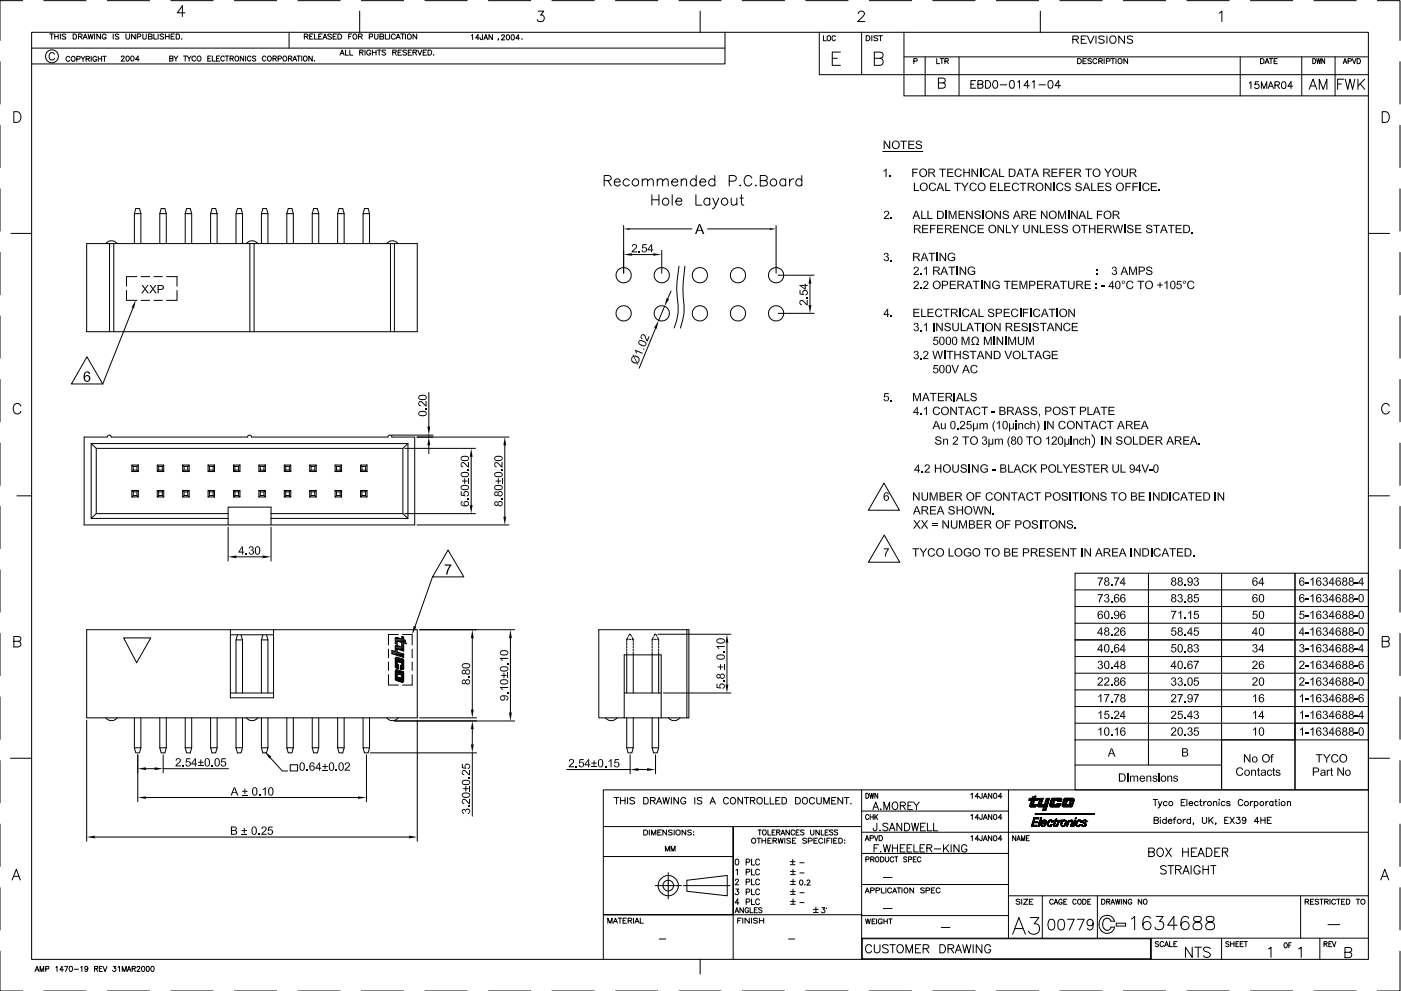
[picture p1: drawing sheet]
<svg xmlns="http://www.w3.org/2000/svg" width="420mm" height="297mm" viewBox="0 0 420 297" stroke-linecap="round" stroke-linejoin="round" font-family="sans-serif">
<g fill="none" stroke="#000" stroke-width=".3">
<path d="M0 18.5v12.7M6.8 .2h-6.8v11.9M9.5 9.7h400.9v277.9h-400.9zM9.5 14.4h207.9M13.1 .2h12.7M14.9 10.2h1.1M15.5 10.2v1.5M16.3 16.3a.91 .91 0 0 0-1.2-.4 .91 .91 0 0 0-.4 1.2 .83 .83 0 0 0 .7 .9 .83 .83 0 0 0 .9-.5M16.4 11h1M16.4 10.2v1.5M17.4 10.2v1.5M18.1 10.2v1.5"/>
<path d="M19.7 10.4l-.4-.2-.7 .2 .2 .4 .9 .5-.1 .4-1-.2M20.9 17.2a.64 .64 0 0 0-.9 0 .64 .64 0 0 0 0 .9 .64 .64 0 0 0 .9 0M21.9 10.2a.88 .88 0 0 1 1 .5 .88 .88 0 0 1-.2 1h-.8zM23 17.7l.9-.1 .1-.6-1-.1v1.5M23.5 11l1-.1 .1-.4-.4-.3h-.7v1.5M24 11l.6 .7M24.3 16.9l.6 .7v.8M24.9 11.7l.7-1.5 .6 1.5M25.1 11.2h.8M25.5 16.9l-.6 .7M25.8 17.6h1v-.6l-1-.1v1.5M26.3 17.6l.5 .8"/>
<path d="M26.4 10.2l.4 1.5 .4-1.5 .3 1.5 .4-1.5M27.3 16.9v1.5M28.4 10.2v1.5M29 17.2a.64 .64 0 0 0-1 0 .64 .64 0 0 0 0 .9 .64 .64 0 0 0 1 0v-.3h-.4M29.5 16.9v1.5M29.5 17.6h1M30.1 10.2v1.5l-1.1-1.5v1.5M30.5 16.9v1.5M30.8 16.9h1M31.3 16.9v1.5M31.8 10.6a.6 .6 0 0 0-.6-.4 .6 .6 0 0 0-.6 .6l.4 .9 .8-.2v-.3h-.4M32.2 .2h12.7"/>
<path d="M34 10.2v1.5M35.6 10.4l-.4-.2-.7 .2 .3 .5 .8 .4-.1 .4-1-.2M36.4 17.1a.43 .43 0 0 1 .5-.3 .43 .43 0 0 1 .4 .4l-1 1.1h1M37.8 10.2v1.1l.2 .4 .8-.2 .1-1.3M37.9 16.9a.7 .7 0 0 1 .9 .7 .7 .7 0 0 1-.9 .6l-.1-.6zM39.4 16.9a.7 .7 0 0 1 .8 .7 .7 .7 0 0 1-.8 .6l-.2-.6zM40.6 10.2v1.5l-1.1-1.5v1.5M41.1 11h1l.1-.6-1.1-.2v1.5M41.7 17.8h-1.1l.8-1v1.5M42.8 10.2l.2 1.5h.7l.2-1.5M44.5 11l1-.1 .1-.2-.1-.4-1-.1v1.5h1l.1-.5-.4-.2M46.1 10.2v1.5h1"/>
<path d="M47.4 10.2v1.5M49.1 10.4l-.4-.2-.7 .2 .2 .4 .9 .5-.2 .4-.9-.2M49.6 11h1.1M49.6 10.2v1.5M50.7 10.2v1.5M50.9 17.6l.8-.1 .1-.5-.9-.2v1.5h.7l.3-.2-.1-.5h-.2M51.2 .2h12.7M51.3 11h.7M52.2 16.8l.5 .8v.7M52.3 10.2h-1v1.5h1M52.8 10.2a.88 .88 0 0 1 1 .5 .88 .88 0 0 1-.2 1h-.8zM53.3 16.8l-.6 .8"/>
<path d="M54.4 11.7h.2zM55 16.8h1M55.5 3.8h-2.3l1.5-2.1v3.2M55.5 16.8v1.5M56.1 16.8l.6 .8v.7M57.3 16.8l-.6 .8M58.7 17.1a.64 .64 0 0 0-1 0 .64 .64 0 0 0 0 .9 .64 .64 0 0 0 1 0M62.3 17.6h.6M63.2 16.8h-.9v1.5h.9M63.7 16.8v1.5h.9M64.9 17.6h.6M65.9 16.8h-1v1.5h1"/>
<path d="M67.3 17.1a.64 .64 0 0 0-.9 0 .64 .64 0 0 0 0 .9 .64 .64 0 0 0 .9 0M67.6 16.8h1M68.1 16.8v1.5M69 17.6l.9-.1v-.5l-.9-.2v1.5M69.5 17.6l.5 .7M70.3 .2h12.7M70.7 16.9l.4-.1 .4 .3v.9a.63 .63 0 0 1-.8 .3 .63 .63 0 0 1-.3-.9zM73.1 16.8v1.5l-1-1.5v1.5M73.7 16.8v1.5M75.3 17.1a.64 .64 0 0 0-1 0 .64 .64 0 0 0 0 .9 .64 .64 0 0 0 1 0M76.7 17l-.3-.2-.5 .1-.1 .4 .7 .3 .2 .5-.3 .2-.7-.2M79.8 17.1a.64 .64 0 0 0-1 0 .64 .64 0 0 0 0 .9 .64 .64 0 0 0 1 0"/>
<path d="M81.9 17.6l.8-.1 .1-.5-.9-.2v1.5M82.4 17.6l.5 .7M83.4 17.6h.8l.1-.6-.9-.2v1.5M86.5 17.6l.9-.1 .1-.5-1-.2v1.5M86.7 9.7v4.7M87 17.6l.5 .7M87.8 18.3l.6-1.5 .6 1.5M88 17.8h.7M89.1 16.8h1M89.3 .2h12.7M89.6 16.8v1.5M90.5 16.8v1.5"/>
<path d="M91.3 16.9a.7 .7 0 0 1 .8 .7 .7 .7 0 0 1-.8 .6l-.3-.2v-.9zM91.3 11l.9-.1 .2-.4-.5-.3h-.6v1.5M91.9 11l.5 .7M92.9 11h.6M93.6 16.8v1.5l-1-1.5v1.5M93.9 10.2h-1v1.5h1M94.2 18.2h.2zM94.3 10.2v1.5h1M95.6 11h.6M96.6 10.2h-1v1.5h1M96.9 11.7l.6-1.5 .5 1.5M97 11.2h.8"/>
<path d="M99.4 10.4l-.4-.2-.7 .2 .2 .4 .9 .5-.2 .4-.9-.2M99.9 11h.6M100.9 10.2h-1v1.5h1M101.3 10.2a.86 .86 0 0 1 1.1 .4 .86 .86 0 0 1-.3 1.1h-.8zM101.9 16.5l.7-1.5 .6 1.5M102.2 16h.8M103.6 15v1.5h.9M104.6 11h.6M104.9 15v1.5h.9M105.5 10.2h-.9v1.5M106.1 10.3a.79 .79 0 0 1 .9 .4 .79 .79 0 0 1-.3 1h-.6l-.3-.5zM107.5 11l1-.1 .1-.4-.4-.3h-.7v1.5"/>
<path d="M107.9 15.7l.9-.1 .1-.5-1-.1v1.5M107.9 3.3v6.4M108.1 11l.5 .7M108.4 .2h12.7M108.4 15.7l.5 .8M109.5 15v1.5M110.7 11h1v-.7l-1-.1v1.5M111.2 15.4l-.3-.4h-.6a.74 .74 0 0 0-.3 1.1 .74 .74 0 0 0 1.1 .2l.1-.4h-.5M111.7 15v1.5M111.7 15.7h1.1M112.4 10.2l.1 1.5 .8-.2 .1-1.3M112.8 15v1.5"/>
<path d="M113.2 15h1M113.7 15v1.5M114 11l.9-.1 .2-.2-.2-.4-.9-.1v1.5h.9l.2-.5-.5-.2M115.6 10.2v1.5h.9M115.7 15.2l-.2-.2-.9 .2v.3l1.1 .5a.6 .6 0 0 1-.5 .5 .6 .6 0 0 1-.6-.2M116.8 10.2v1.5M117.8 15.7l.9-.1 .2-.3-.2-.3h-.9v1.5M118.4 15.7l.5 .8M118.5 10.6a.61 .61 0 0 0-.6-.4 .61 .61 0 0 0-.6 .6l.4 .9h.6l.2-.3M118.8 11.7l.6-1.5 .7 1.5M119 11.2h.8M119.4 15.7h.7"/>
<path d="M120.1 10.2h1.1M120.4 15h-1v1.5h1M120.7 10.2v1.5M121.6 10.2v1.5M121.9 15.2l-.1-.2-1 .2 .1 .3 1 .5v.3l-.4 .2-.7-.2M122.4 10.3a.79 .79 0 0 1 .9 .4 .79 .79 0 0 1-.3 1h-.6l-.2-.3v-.8zM122.4 15.7h.6M123.4 15h-1v1.5h1M123.9 15.7l.9-.1 .2-.3-.2-.3h-.9v1.5M124.5 15.7l.5 .8M125 10.2v1.5l-1.1-1.5v1.5M125.3 15l.6 1.5 .6-1.5"/>
<path d="M126.9 15.7h.6M127.4 .2h12.7M127.9 15h-1v1.5h1M128.4 15h.7a.85 .85 0 0 1 .4 .9 .85 .85 0 0 1-.6 .6h-.5zM130 16.4v.1zM141.4 10.7l.3-.3v1.5M143.8 11.4h-1.1l.6-1v1.5M144.7 10.4v1.4h-.6l-.1-.4M145.1 11.9l.6-1.5 .5 1.5M145.3 11.4h.8M146.5 .2h12.7M147.7 10.4v1.5l-1.1-1.5v1.5"/>
<path d="M149.5 11.7h-.1h.1l-.1 .4M150.5 10.8l.1-.4h.5l.2 .3-.2 .5-.7 .8h1M152.1 10.4a.72 .72 0 0 1 .7 .8 .72 .72 0 0 1-.7 .7l-.3-.6zM153.5 10.4a.78 .78 0 0 1 .9 .7 .78 .78 0 0 1-.6 .9l-.3-.1-.3-.6zM155.8 11.5h-1.1l.7-1.1v1.6M156.5 11.7h.1zM161.4 3.3h1.7l-1 1.2a1.01 1.01 0 0 1 1.2 1.2 1.01 1.01 0 0 1-1.4 .8l-.5-.1-.3-.5M165.5 .2h12.7M184.6 .2h12.7M203.6 .2h12.6M210 3.3v6.4M217.4 9.7v9.5h-207.9"/>
<path d="M222.6 .2h12.7M241.6 .2h12.7M245.7 9.7v12.7h164.7M247 10.7v1.5h.8M248.2 10.9l.6-.2 .3 .3v.9l-.3 .3h-.4l-.3-.3zM249.6 17.5h1.5M250.5 11a.53 .53 0 0 0-.6-.3 .53 .53 0 0 0-.4 .6v.3a.53 .53 0 0 0 .4 .6 .53 .53 0 0 0 .6-.3M252.1 15.6h-2.5v4h2.5M257.4 4.1v-.2a1.01 1.01 0 0 1 1.5-.4 .63 .63 0 0 1 .2 1l-1.9 2h2.1M258.4 9.7v12.7M259.8 10.7h.5a.78 .78 0 0 1 .6 .8 .78 .78 0 0 1-.6 .7h-.5zM260.7 .2h12.7"/>
<path d="M261.5 10.7v1.5M262.2 17.5l2.3-.2a1 1 0 0 0 0-1.5l-2.3-.2v4h1.7a1.06 1.06 0 0 0 1-1.1 1.06 1.06 0 0 0-1-1M263.2 10.9l-.4-.2-.8 .2 .2 .4 .9 .3v.5l-.6 .1-.5-.2M263.5 10.7h1.2M264.1 10.7v1.5M271.1 17h139.3M271.1 9.7v19h139.3M274.1 18.3h.8l.1-.6-.9-.1v1.5M277.5 17v11.7M279.7 .2h12.7M280.9 17.6v1.5h.9M281.9 17.6h1.1"/>
<path d="M282.4 17.6v1.5M283.4 18.3l.9-.1 .1-.5-1-.1v1.5M283.9 18.3l.5 .8M287.6 17v11.7M298.8 .2h12.7M312 3.3v6.4M317.8 .2h12.7M321.7 11.8l1.5-.1 .2-.5-.6-.4h-1.1v2.2M322.6 11.8l.8 1.2M323.2 17.6h.5a.78 .78 0 0 1 .6 .7 .78 .78 0 0 1-.6 .8h-.5zM324.3 11.8h.9M324.8 18.3h.7"/>
<path d="M325.8 17.6h-1v1.5h1M325.8 10.8h-1.5v2.2h1.5M326.1 10.8l1 2.2 1-2.2M327.3 17.8l-.4-.2h-.5l-.1 .5 .9 .3 .1 .4-.4 .3-.7-.3M328.7 10.8v2.2M328.9 17.9a.68 .68 0 0 0-1-.1 .68 .68 0 0 0 0 1 .68 .68 0 0 0 1-.1M329.5 18.3l1-.1 .1-.3-.4-.3h-.7v1.5M330 18.3l.6 .8M331.1 11l-.6-.2-1 .2 .2 .6 1 .3 .3 .2 .1 .5a1.08 1.08 0 0 1-1.6 0M331.1 17.6v1.5M331.8 18.3h.9l.2-.4-.4-.3h-.7v1.5M332 10.8v2.2"/>
<path d="M333.2 17.6h1.1M333.8 17.6v1.5M334.7 17.6v1.5M335.5 17.6h.5l.5 .3v.8a.74 .74 0 0 1-1.2 .1 .74 .74 0 0 1 .2-1.2zM336.9 .2h12.7M337.2 10.8v2.2l-1.7-2.2v2.2M338.2 17.6v1.5l-1.1-1.5v1.5M339.7 11l-.6-.2-1 .2 .1 .6 1.4 .5 .1 .5a1.08 1.08 0 0 1-1.6 0M355.9 .2h12.7M365.7 3.9l.7-.6v3.2M371.9 17v11.7M375 .2h12.7"/>
<path d="M378 17.6h.5l.6 .3v.8l-.3 .3-.8 .1zM379.4 19.1l.6-1.5 .6 1.5M379.6 18.6h.7M380.7 17.6h1M381.2 17.6v1.5M382.1 18.3h.6M383 17.6h-.9v1.5h.9M390.4 17v11.7M393.7 17.6a.77 .77 0 0 1 .9 .7 .77 .77 0 0 1-.9 .8zM394 .2h12.7M394.9 17.6l.2 1.5 .4-1.5 .3 1.5 .3-1.5M397.3 17.6v1.5l-.9-1.5v1.5"/>
<path d="M400.4 17v11.7M402.8 19.1l.6-1.5 .5 1.5M403 18.6h.7M404.3 18.3h.8l.1-.6-.9-.1v1.5M405.6 17.6l.5 1.5 .6-1.5M407 17.6h.5a.82 .82 0 0 1 .5 .7 .82 .82 0 0 1-.5 .8h-.5zM413.1 .2h6.8v11.9M419.9 18.5v12.7M0 37.5v12.7M4.1 33.5h1.1a1.7 1.7 0 0 1 1.1 1.6 1.7 1.7 0 0 1-1.1 1.6h-1.1zM281.4 24.8h1.4l.6-.2v-.9l-.6-.3h-1.4v3h1.4l.6-.2v-1l-.6-.4M291.2 25.3h.8"/>
<path d="M292.6 24.2h-1.4v2.2h1.4M293.3 25.3l1.3-.1 .2-.4-.2-.6h-1.3v2.2h1.3a.6 .6 0 0 0 .2-.7 .6 .6 0 0 0-.6-.4M295.6 24.2h.7a1.22 1.22 0 0 1 .8 1.1 1.22 1.22 0 0 1-.8 1.1h-.7zM298 24.2a.78 .78 0 0 1 1.1 .4v1.4a.78 .78 0 0 1-1.1 .4 1.8 1.8 0 0 1 0-2.2zM300 25.4h1.9M303 24.2a.78 .78 0 0 1 1.1 .4v1.4a.68 .68 0 0 1-.6 .5 .68 .68 0 0 1-.6-.5 1.72 1.72 0 0 1 .1-1.8zM305.2 24.6l.5-.4v2.2M308.7 25.7h-1.6l1.1-1.5v2.2M309.5 24.6l.6-.4v2.2M311.6 25.4h1.9M314.6 24.2a.71 .71 0 0 1 1 .4 1.15 1.15 0 0 1-.7 1.8l-.5-.4-.1-.6 .1-.8zM318.1 25.7h-1.7l1.1-1.5v2.2"/>
<path d="M374.7 24.9l.5-.4v2M377.4 24.5h-.9l-.2 .9a.72 .72 0 0 1 1.1 0 .72 .72 0 0 1-.1 1.1 .72 .72 0 0 1-1-.3M378.3 26.5v-2l.8 2 .8-2v2M380.3 26.5l.8-2 .8 2M380.7 25.9h.9M382.4 25.5l1.1-.1 .2-.3-.2-.5-1.1-.1v2M383 25.5l.7 1M384.6 24.6a.64 .64 0 0 1 1 .3v1.3l-.2 .2h-.8l-.3-.7zM387.7 25.9h-1.5l1-1.4v2M392.6 26.8l1.2-3.1 1.1 3.1M393 25.8h1.5M395.6 26.8v-3.1l1.2 3.1 1.1-3.1v3.1"/>
<path d="M401.2 25.2h1.1M403 23.7h-1.8v3.1M403.4 23.7l.8 3.1 .7-3.1 .7 3.1 .7-3.1M407.2 23.7v3.1M407.9 25.1l1.4 1.7M409.3 23.7l-2.1 2.1M414.5 33.5h1.1a1.75 1.75 0 0 1 1.1 1.6 1.75 1.75 0 0 1-1.1 1.6h-1.1zM419.9 37.5v12.7M0 56.6v12.7M181.2 54.1h1.3a.86 .86 0 0 0 .8-.9l-.8-.6h-1.3v3.1M182.3 54.1l1 1.6M184.2 54.6h1.8a.93 .93 0 0 0-1.1-1 .93 .93 0 0 0-.7 1.3 .96 .96 0 0 0 .8 .9 .96 .96 0 0 0 1-.5"/>
<path d="M188.7 54.1a1.03 1.03 0 0 0-1.5-.1 1.03 1.03 0 0 0 0 1.5 1.03 1.03 0 0 0 1.5-.2M192.6 54.3l.8-.7 .7 .2 .1 1.9M192.6 53.6v2.1M194.2 54.3l.8-.7 .7 .2 .2 1.9M195.5 58.4v3.1M195.5 59.9h2.1M197.1 54.3l.8-.7 .7 .2 .1 1.9M197.1 53.6v2.1M197.6 58.4v3.1M198.7 54.3l.8-.7 .7 .2 .2 1.9M201.4 54.6h1.9a.99 .99 0 0 0-1.4-.9 .99 .99 0 0 0-.3 1.6 1.01 1.01 0 0 0 1.7 0M201.6 58.4v3.1"/>
<path d="M204.3 54.3l.8-.7 .7 .2 .1 1.9M204.3 53.6v2.1M208.7 58.4v3.1h1.8M208.8 54.1a.99 .99 0 0 0-1.5-.1 .99 .99 0 0 0 0 1.5 .99 .99 0 0 0 1.5-.2M208.8 52.6v3.1M209.9 54.6h1.8a.93 .93 0 0 0-1.1-1 .93 .93 0 0 0-.7 1.3 .96 .96 0 0 0 .7 .9 .96 .96 0 0 0 1.1-.5M212.9 59.9a.99 .99 0 0 0-1.5-.2 .99 .99 0 0 0 0 1.5 .99 .99 0 0 0 1.5-.1M212.9 59.4v2.1M213.8 59.4l.8 2.1 1-2.1M214.4 54.1a1.03 1.03 0 0 0-1.6-.1 1.03 1.03 0 0 0 0 1.5 1.03 1.03 0 0 0 1.6-.2M214.4 52.6v3.1M218.7 54.3h1.3a.85 .85 0 0 0 .8-.8 .85 .85 0 0 0-.8-.9h-1.3v3.1"/>
<path d="M219.3 59.4v1.5a.76 .76 0 0 0 1.3 .4l.4-.4M221 59.4v2.1M221.8 55.6h.4l-.2 .1zM221.9 59.4h1M222.3 58.4v2.5l.2 .4 .6 .2M225.5 53.4a1.18 1.18 0 0 0-1.4-.8 1.18 1.18 0 0 0-.9 1.2 1.36 1.36 0 0 0 .3 1.5 1.36 1.36 0 0 0 1.5 .3l.5-.6M226.5 55.6h.3l-.1 .1zM228 54.1h1.4a.86 .86 0 0 0 .7-.9l-.7-.6h-1.4v3.1l1.8-.1a.73 .73 0 0 0 0-1.3l-.4-.2M235.6 54.1a.99 .99 0 0 0-1.4-.1 .99 .99 0 0 0 0 1.5 .99 .99 0 0 0 1.4-.2M235.6 53.6v2.1M236.8 53.6v2.1M238.1 53.6a1.14 1.14 0 0 0-1.3 1"/>
<path d="M240.5 54.1a.99 .99 0 0 0-1.5-.1 .99 .99 0 0 0 0 1.5 .99 .99 0 0 0 1.5-.2M240.5 52.6v3.1M264.8 45.4h12M419.9 56.6v12.7M0 75.6v12.7M3.3 70h6.2M26 73h99.1v26.4h-99.1zM31.7 73a2.29 2.29 0 0 1 3.5 0M32.9 73v26.4M34.1 73v26.4M40.3 64l.4-1.5h1.1l.4 1.5M42.2 64h-1.9v9"/>
<path d="M42.2 64v9M47.9 64v9M47.9 64l.4-1.5h1.1l.5 1.5M47.9 64h2M49.9 64v9M55.5 64v9M55.5 64l.5-1.5h1.1l.4 1.5M55.5 64h2M57.5 64v9M63.2 64l.4-1.5h1.1l.4 1.5M65.1 64h-1.9v9M65.1 64v9"/>
<path d="M70.8 64h1.9M72.7 64l-.4-1.5h-1.1l-.4 1.5v9M72.7 64v9M73.8 73a2.29 2.29 0 0 1 3.6 0M74.9 73v26.4M76.2 73v26.4M78.4 64v9M78.4 64h1.9M78.4 64l.4-1.5h1.1l.4 1.5M80.3 64v9M86 64h2v9M86 64v9"/>
<path d="M86 64l.4-1.5h1.1l.5 1.5M93.6 64v9M93.6 64h2M93.6 64l.5-1.5h1.1l.4 1.5M95.6 64v9M101.3 64v9M101.3 64h1.9M101.3 64l.4-1.5h1.1l.4 1.5M103.2 64v9M108.9 64l.4-1.5h1.1l.4 1.5M110.8 64h-1.9v9M110.8 64v9"/>
<path d="M115.9 73a2.29 2.29 0 0 1 3.6 0M117.1 73v26.4M118.3 73v26.4M187 67.6v14.3M188.8 68.6h18.7M189.5 76.3h6.4M198.5 75v6.9M202.7 60.3h1.8a.89 .89 0 0 0-.9-1 .89 .89 0 0 0-.9 1 .99 .99 0 0 0 .6 1.1 .99 .99 0 0 0 1.2-.3M203.6 79.8a31.5 31.5 0 0 0-.2 11.7v2.3l-.5 2.2-.7 2.3M205.4 79.8a37.4 37.4 0 0 0-.3 11.7v2.3l-1.1 4.5M212.2 68.6h18.7M214.6 61.5a1.28 1.28 0 0 1-1 1.1"/>
<path d="M232.7 67.6v14.3M410.4 70h6.3M419.9 75.6v12.7M0 94.7v12.7M37.9 87.1v2.9h3.2M39.9 92.3l-9.1 22.8M41.1 82.9h-3.2v2.9M42.3 90h2.6M42.3 82.9h2.6M46.1 90h2.6M46.1 82.9h2.6M50 82.9h3.1v2.9"/>
<path d="M53.1 87.1v2.9h-3.1M196.6 98.4l-4.9 11.9M199.3 91.8l-1.8 4.2M201.3 87.2l-1.1 2.3M233.3 82.5h10.9M233.3 93.9h10.9M242.9 85v6.5M419.9 94.7v12.7M0 113.7v12.7M26.1 107l4.7 8.1h-9.4zM128.6 117.6v10.3M419.9 113.7v12.7"/>
<path d="M0 132.8v12.7M6.3 121.7a1.18 1.18 0 0 0-1.4-.8 1.18 1.18 0 0 0-.9 1.2 1.4 1.4 0 0 0 1.5 2l.8-.8M25.2 131h7l.4-.6 .7 .3 .1 .3h40.9l.4-.6 .7 .3v.3h40.9l.5-.6 .6 .3 .1 .3h6.9v26.3h-99.2zM27.3 133v22.4l1.6-1.4M27.3 133h95M27.3 133l1.6 1.4M28.9 134.4h91.9M28.9 134.4v19.6M39.5 139.4h2M40 139.8l-.5-.4v1.9M40 139.8v1.1h1.1l.4 .4M40 139.8h1.1"/>
<path d="M41.1 139.8v1.1M41.5 139.4v1.9M41.5 139.4l-.4 .4M47.2 139.4h1.9M47.6 139.8l-.4-.4v1.9M47.6 139.8v1.1M47.6 139.8h1.1M48.7 139.8l.4-.4v1.9M48.7 139.8v1.1M54.8 139.4h1.9M55.2 139.8l-.4-.4v1.9M56.3 139.8l.4-.4v1.9"/>
<path d="M56.3 139.8v1.1l.4 .4M56.3 139.8h-1.1v1.1l-.4 .4M62.4 139.4h1.9M62.8 139.8l-.4-.4v1.9M62.8 139.8v1.1h1.1M62.8 139.8h1.1M63.9 139.8v1.1l.4 .4M64.3 139.4v1.9M64.3 139.4l-.4 .4M70 139.4h2M70 139.4v1.9M70 139.4l.4 .4"/>
<path d="M70.4 139.8h1.1M70.4 139.8v1.1M71.5 139.8v1.1M72 139.4v1.9M72 139.4l-.5 .4M77.6 139.4h2M78.1 139.8l-.5-.4v1.9M78.1 139.8v1.1h1.1M78.1 139.8h1.1M79.2 139.8v1.1M79.6 139.4v1.9M79.6 139.4l-.4 .4"/>
<path d="M85.3 139.4h1.9M85.7 139.8l-.4-.4v1.9M85.7 139.8v1.1h1.1M85.7 139.8h1.1M86.8 139.8l.4-.4v1.9M86.8 139.8v1.1l.4 .4M92.9 139.4h1.9M93.3 139.8l-.4-.4v1.9M94.4 139.8l.4-.4v1.9M94.4 139.8v1.1l.4 .4M94.4 139.8h-1.1v1.1l-.4 .4M100.5 139.4h1.9"/>
<path d="M100.9 139.8l-.4-.4v1.9M100.9 139.8v1.1l-.4 .4M100.9 139.8h1.1M102 139.8v1.1M102.4 139.4v1.9M102.4 139.4l-.4 .4M108.1 139.4h2M108.5 139.8l-.4-.4v1.9M108.5 139.8v1.1h1.1l.5 .4M108.5 139.8h1.1M109.6 139.8v1.1M110.1 139.4v1.9"/>
<path d="M110.1 139.4l-.5 .4M117.4 130.4h12.5M120.8 134.4v19.6M121.4 134.4h21.2M122.3 133v22.4l-1.5-1.4M122.3 133l-1.5 1.4M125.1 131h27.6M128.6 130.4v.6M128.6 133.5v2.5M141.3 136.9v14.5M151.4 133.5v21.4M327.4 130.3a2.53 2.53 0 0 1 0 3.8"/>
<path d="M416.6 121.7a1.18 1.18 0 0 0-1.3-.8 1.18 1.18 0 0 0-.9 1.2 1.39 1.39 0 0 0 .3 1.5 1.39 1.39 0 0 0 1.5 .3l.4-.6M419.9 132.8v12.7M0 151.8v12.7M5.1 148.6h4.4M27.3 155.4h41.1M28.9 154h39.5M39.5 149l.5-.5h1.1l.4 .5zM39.5 147v2M40 140.9l-.5 .4h2M40 147.4v1.1M41.1 147.4v1.1M41.5 147h-2l.5 .4"/>
<path d="M41.5 147l-.4 .4h-1.1M41.5 147v2M47.2 147v2M47.6 148.5l-.4 .5h1.9M47.6 148.5h1.1l.4 .5M47.6 140.9l-.4 .4h1.9M47.6 140.9h1.1l.4 .4M47.6 147.4v1.1M48.7 147.4v1.1M49.1 147h-1.9l.4 .4M49.1 147l-.4 .4h-1.1M49.1 147v2"/>
<path d="M54.8 147l.4 .4h1.1M54.8 147v2M54.8 149h1.9M54.8 141.3h1.9M54.8 147h1.9M55.2 147.4v1.1M55.2 140.9h1.1M56.3 148.5h-1.1l-.4 .5M56.3 147.4v1.1M56.3 148.5l.4 .5M56.7 147v2M56.7 147l-.4 .4"/>
<path d="M62.4 147v2M62.8 148.5l-.4 .5h1.9M62.8 148.5h1.1l.4 .5M62.8 140.9l-.4 .4h1.9M62.8 147.4v1.1M63.9 147.4v1.1M64.3 147h-1.9l.4 .4M64.3 147l-.4 .4h-1.1M64.3 147v2M68.4 157.3v-5.3h12.9v5.3M68.4 158v10.2M70 141.3l.4-.4h1.1l.5 .4z"/>
<path d="M70 147h2l-.5 .4h-1.1zM70 147v2M70.4 148.5h1.1l.5 .5h-2zM70.4 147.4v1.1M71.5 147.4v1.1M72 147v2M77.6 147l.5 .4h1.1M77.6 149h2M77.6 147h2M77.6 147v2M78.1 140.9l-.5 .4h2M78.1 147.4v1.1"/>
<path d="M79.2 148.5h-1.1l-.5 .5M79.2 147.4v1.1M79.2 148.5l.4 .5M79.2 140.9l.4 .4M79.6 147v2M79.6 147l-.4 .4M81.3 154h39.5M81.3 155.4h41M81.3 158v10.2M85.3 149l.4-.5h1.1l.4 .5zM85.3 147v2M85.7 140.9l-.4 .4h1.9"/>
<path d="M85.7 147.4v1.1M86.8 147.4v1.1M87.2 147h-1.9l.4 .4M87.2 147l-.4 .4h-1.1M87.2 147v2M92.9 147l.4 .4h1.1M92.9 149h1.9M92.9 141.3h1.9M92.9 147h1.9M92.9 147v2M93.3 140.9h1.1M93.3 147.4v1.1"/>
<path d="M94.4 148.5h-1.1l-.4 .5M94.4 147.4v1.1M94.4 148.5l.4 .5M94.8 147v2M94.8 147l-.4 .4M100.5 149h1.9M100.5 141.3h1.9M100.5 147h1.9M100.5 147v2M100.5 147l.4 .4M100.9 148.5h1.1l.4 .5M100.9 140.9h1.1l.4 .4"/>
<path d="M100.9 147.4v1.1M100.9 148.5l-.4 .5M102 147.4v1.1M102.4 147l-.4 .4h-1.1M102.4 147v2M108.1 149l.4-.5h1.1l.5 .5zM108.1 147v2M108.5 140.9l-.4 .4h2M108.5 147.4v1.1M109.6 147.4v1.1M110.1 147h-2l.4 .4M110.1 147l-.5 .4h-1.1"/>
<path d="M110.1 147v2M121.4 154h21.2M125.1 157.3h27.6M265.1 144.8l4.6 8.1h-9.3zM410.4 148.6h6.3M419.9 151.8v12.7M0 170.8v12.7M70.9 166.9h7.8M129.7 172.9l-5.2 14.9M134.4 164.9l4.7 8h-9.4zM265.2 160.4l4.6 8.1h-9.4zM322.4 176.8h88"/>
<path d="M344.4 171.8v57.5M366.4 171.8h22v50h-22zM366.4 171.8h-44v50M388.4 171.8h22v50h-22zM419.9 170.8v12.7M0 189.9v12.7M4.1 192.2h1.4a.73 .73 0 0 0 .7-.5 .73 .73 0 0 0-.3-.8l-1.8-.1v3.1h1.4a.85 .85 0 0 0 .8-.8 .85 .85 0 0 0-.8-.9M26 188.8h99.1v26.4h-99.1zM37.1 191.2h8.1l-4.2 7.5zM69.1 188.8v20.4h12.9v-20.4M69.1 190.3h12.9M70.8 191.8v15.9"/>
<path d="M71.2 190.3l-.4 1.5h1.9M72.3 190.3l.4 1.5M72.7 191.8v15.9M78.4 191.8v15.9M78.8 190.3l-.4 1.5h1.9M79.9 190.3l.4 1.5M80.3 191.8v15.9M116.5 194.6v2.5M116.5 198.4v2.5M117.5 196h3.6M118.5 191.4h.1M118.5 191.8h3"/>
<path d="M118.5 191.6h2.6M118.5 197.4h2.2M118.5 197.5h2.2M118.5 197.6h2.4M118.5 197.6h2.5M118.5 197.8h2.6M118.5 197.9h2.6M118.6 193.6l.4-.1 2.1 .6v1.1l-2-.5v.7l2 .6v1l-3.6-1.1v-1l1 .4zM118.6 197.2l.6-.2 1.8 .6v3h-.9v-1.2l.4 .1v-.8l-1.1-.4h-.3v.8l.4 .1v1.2l-1-.5zM119.2 192.2h.1M119.2 192.2l-.1 1-.6-.3v-1.6l.2-.2 1.8 .4v-.7l.6 .2v.7l.4 .2 .3 1.1-.7-.3v1l-.6-.1v-1l-1.1-.4M119.2 192.2l2.5 .1"/>
<path d="M119.4 192.2h.1M119.5 190.2h-3v3.1M119.5 192.3h2.2M120.5 199.4h.1M120.7 190.2h2.9v3.1M121 197.7h-2.5M123.6 194.6v2.5M123.6 198.4v2.5M125.8 188.8h28.5M141.6 191.3v21.4M153.1 191.3v22.3M179.6 188.8h27v26.4h-27z"/>
<path d="M188 192.6v.7M188 193.7v.6M188 194.6v.6M188 195.5v12.2M188 191.6h.3M188.3 191l-.3 .6v.8M188.5 190.7l.3-.6h.3l.3 .6M188.6 191.6h.6M189.6 191.6h.3v.8M189.6 191l.3 .6M189.9 192.6v.7M189.9 193.7v.6"/>
<path d="M189.9 194.6v.6M189.9 195.5v12.2M195.6 191.6v.8M195.6 192.6v.7M195.6 193.7v.6M195.6 194.6v.6M195.6 195.5v12.2M195.6 191.6h.3M195.9 191l-.3 .6M196.1 190.7l.3-.6h.3l.3 .6M196.3 191.6h.6M197.2 191.6h.3"/>
<path d="M197.2 191l.3 .6M197.3 190.1h21.9M197.5 191.6v.8M197.5 192.6v.7M197.5 193.7v.6M197.5 194.6v.6M197.5 195.5v12.2M206 188.8v26.4M218 192.6v12.6M322.4 181.8h88M322.4 191.8h88M322.4 196.8h88"/>
<path d="M322.4 186.8h88M414.5 192.2l1.9-.1 .2-.5-.2-.7-1.9-.1v3.1h1.4a.88 .88 0 0 0 .7-1l-.2-.5-.5-.2M419.9 189.9v12.7M0 208.9v12.7M26 215.8v36.4M31.7 215.2a2.29 2.29 0 0 0 3.5 0M40.3 215.2v8.9h1.9M42.2 215.2v8.9M47.9 215.2v8.9M49.9 215.2v8.9h-2M55.5 215.2v8.9M57.5 215.2v8.9"/>
<path d="M63.2 215.2v8.9M65.1 215.2v8.9M69.1 207.7h12.9M70.8 215.2v8.9M72.7 215.2v8.9h-1.9M73.8 215.2a2.29 2.29 0 0 0 3.6 0M78.4 215.2v8.9M80.3 215.2v8.9M86 215.2v8.9M88 215.2v8.9M93.6 215.2v8.9M95.6 215.2v8.9h-2"/>
<path d="M101.3 215.2v8.9M103.2 215.2v8.9M108.9 215.2v8.9M110.8 215.2v8.9M115.9 215.2a2.29 2.29 0 0 0 3.6 0M116.5 202.2v3.1h3M118.3 216.1h36M118.5 201.3h2.4l.2 .4M118.5 201.2h2.2M118.5 201.4h2.5M118.5 201.5h2.5M118.5 201.5h2.6"/>
<path d="M118.5 201.6h2.6M118.5 201.7h2.6M118.5 203.4h2.6M118.5 203.5h2.6M118.5 203.6h2.6M118.5 203.7h2.6M118.6 200h.1M118.6 203.8h2.5M118.7 203.9h2.4M118.9 204h2.2M119 204.1h2.1M119.2 202l1.3 .4v.8l-1.3-.3z"/>
<path d="M120.5 202.4h.1M120.5 203.2h.1M120.7 201.3l-1.5-.5-.5 .1-.2 .2v2.6l.4 .3M121.1 201.7l-.1 2.6-.4 .2-1.7-.5M123.6 202.2v3.1h-2.9M125.1 215.8v36.4M125.8 215.2h17.1M141.6 218.6v4.5M181.5 215.2a2.29 2.29 0 0 0 3.6 0M187.2 215.2v-18.9h11.1v18.9M187.2 207.7h11.1M188 215.2v8.9"/>
<path d="M189.9 215.2v8.9h-1.9M195.6 215.2v8.9M197.5 215.2v8.9M199 207.7h20.2M200.4 215.2a2.29 2.29 0 0 0 3.6 0M322.4 201.8h88M322.4 206.8h88M322.4 211.8h88M322.4 216.8h88M388.4 216.8h22v20h-22zM419.9 208.9v12.7M0 228v12.7"/>
<path d="M3.1 227.3h6.4M40.3 224.1l.4 1.6h1.1l.4-1.6M41.3 226.3v14M43.8 239h63.6M43.8 230.4h2.6M47.9 224.1l.4 1.6h1.1l.5-1.6M48.9 226.3v5.4M48.9 230.4h19.6M55.5 224.1l.5 1.6h1.1l.4-1.6M55.5 224.1h2M63.2 224.1h1.9l-.4 1.6h-1.1zM70.8 224.1l.4 1.6h1.1l.4-1.6"/>
<path d="M78.4 224.1l.4 1.6h1.1l.4-1.6M78.4 224.1h1.9M81 227.1l3.7 4h1.6M86 224.1h2l-.5 1.6h-1.1zM87 229.2h2.2v1.9h-2.2zM93.6 224.1l.5 1.6h1.1l.4-1.6M101.3 224.1l.4 1.6h1.1l.4-1.6M101.3 224.1h1.9M108.9 224.1h1.9l-.4 1.6h-1.1zM109.9 226.3v14M111 225.7h31.9M141.6 225.7v18.9"/>
<path d="M169.9 230.7h19.1M184.2 239h1.4M184.9 239v2M186.1 239v2M186.1 240h1.4M187.5 239v2M188 224.1l.4 1.6h1.1l.4-1.6M188.2 239v2M189 226.3v5.6M190.3 239.3l-.5-.3-.9 .3 .1 .4 1.1 .4 .2 .4v.2l-.5 .3-.9-.3M191.4 230.7h2.7M193 239h.7a1.03 1.03 0 0 1 .7 1 1.03 1.03 0 0 1-.7 1h-.7z"/>
<path d="M195.1 240l1.2-.1 .2-.5-.5-.4h-.9v2M195.6 224.1l.4 1.6h1.1l.4-1.6M195.6 224.1h1.9M195.8 240l.7 1M196.6 226.3v5.6M198.8 239l.4 2 .5-2 .5 2 .5-2M201.3 239v2M203.5 239v2l-1.4-2v2M205.7 239.5a.87 .87 0 0 0-1.3-.1 .87 .87 0 0 0 0 1.3 .87 .87 0 0 0 1.3-.1v-.4h-.6M208.4 239v2M210.5 239.3l-.5-.3-.9 .3 .2 .5 1 .3 .2 .4-.2 .4-.3 .1-.9-.3M218.4 239.5a.81 .81 0 0 0-1.1-.4 .81 .81 0 0 0-.3 1.1 .75 .75 0 0 0 .6 .8 .75 .75 0 0 0 .8-.4"/>
<path d="M219.2 239.3a.91 .91 0 0 1 1.2 .1 .91 .91 0 0 1 0 1.2 .91 .91 0 0 1-1.2 .1l-.2-.5zM222.7 239v2l-1.4-2v2M223.2 239h1.3M223.9 239v2M225 240l1.2-.1 .1-.7-1.3-.2v2M225.7 240l.7 1M229.3 239v2h1.2M231 239v2h1.2M232.7 240h.7M233.9 239h-1.2v2h1.2M234.5 239h.7a1.03 1.03 0 0 1 .7 1 1.03 1.03 0 0 1-.7 1h-.7zM238.6 239h.8a1.03 1.03 0 0 1 .7 1 1.03 1.03 0 0 1-.7 1h-.8z"/>
<path d="M244.3 239.5a.93 .93 0 0 0-1.3-.2 .93 .93 0 0 0-.3 1.2 .93 .93 0 0 0 1.2 .4l.4-.3M244.9 239v1.5l.3 .4 .3 .1 .7-.3 .1-1.7M249.4 240h.9M250.7 239h-1.3v2h1.3M252.7 239v2l-1.4-2v2M253.2 239h1.4M253.9 239v2M258.4 236.8v50.8M259.7 237.8a.77 .77 0 0 1 .8 .7 .77 .77 0 0 1-.8 .8zM260.8 237.8l.3 1.5 .4-1.5 .2 1.5 .3-1.5M263.2 237.8v1.5l-.8-1.5v1.5M291.2 238.1l.4-.3v1.5"/>
<path d="M293.5 238.8h-1.1l.8-1v1.5M294.6 237.8v1.2a.39 .39 0 0 1-.5 .3 .39 .39 0 0 1-.3-.5M294.9 239.3l.6-1.5 .6 1.5M295.1 238.8h.7M297.4 237.8v1.5l-1-1.5v1.5M298.1 237.9l.3-.1a.73 .73 0 0 1 .6 .8 .73 .73 0 0 1-.9 .6l-.2-.6zM300.5 238.8h-1.1l.7-1v1.5M302.4 236.8v44.4M308.5 239.6h2.8M308.5 239.7h2.8M308.5 239.8h2.8M308.5 239.8h2.7"/>
<path d="M308.6 239.4h2.8M308.6 239.5h2.8M308.7 239.3h2.7l-.2 .6h-.9l-.3 1.1v.2h.8l-.2 .6h-1.5M310.5 239.3l.2-.8-1.1 .4-.1 .4h-.8l-.2 .6h.8l-.4 1.3v.5l.2 .1M311.4 239.5l-2.8 .1M315.2 239.6h3.2M315.2 239.7h3.2M315.2 239.8h3.2M315.3 239.6l-.6 1.7 .3 .5h2.7M315.3 239.5h3M315.3 239.5l3.1 .1M315.4 239.4h2.9"/>
<path d="M315.5 239.3h2.7l.2 .3M315.7 239.3l-.4 .3M317.2 239.9h-.8l-.4 1.2 .8 .1 .2-.4h1.2l-.3 .7M317.2 239.9h.1M318.4 239.6l-.1 .6h-1.1v-.3M318.4 239.6h.1M318.9 239.7h3.3M318.9 239.8h3.3M319 239.6l-.5 1.6v.4l.4 .2M319 239.6h3.2M319 239.5h3.2M319 239.6h.1"/>
<path d="M319.1 239.4h3M319.1 239.5h3M319.4 239.3l-.4 .3M320.1 239.9h.9l-.5 1.3M320.1 239.9l-.3 1.1 .2 .2M320.1 239.9h.1M321.7 239.3l.5 .3M321.9 239.3h-2.7M322.2 239.6l-.6 2-.4 .2M322.2 239.6h.1M322.4 221.8h44v15h-44zM322.4 229.3h44"/>
<path d="M345.9 239.6h1.2M346.5 239.6v1.9M355.4 239.6h-1.2v1.9h1.2M355.9 239.6v1.9M360 239.6v1.6l.1 .2 .4 .1M365.5 239.7h.3zM366.4 221.8h22v15h-22zM382.6 239.6v1.6l.4 .3M383.5 239.7h.2zM410.4 236.8h-229.5v50.8M410.4 227.3h6.3M419.9 228v12.7"/>
<path d="M0 247v12.7M28.4 250.9h94.3M180.9 256.7h38.9M181 247.8h77.4M193 248.8h.6a.78 .78 0 0 1 .6 .7 .78 .78 0 0 1-.6 .8h-.6zM194.7 248.8v1.5M195.4 250.3v-1.5l.6 1.5 .7-1.5v1.5M196.9 241l.8-2 .8 2M197.2 240.3h1M197.3 249.5h.7M198.4 248.8h-1.1v1.5h1.1M199.6 255.1v-1.5l.6 1.5 .5-1.5v1.5"/>
<path d="M199.9 248.8v1.5l-1.1-1.5v1.5M201.3 255.1v-1.5l.5 1.5 .6-1.5v1.5M201.6 248.9l-.4-.1-.7 .1 .2 .5 .8 .3-.1 .5-.5 .1-.4-.3M202.2 248.8v1.5M202.9 248.9l.3-.1 .7 .1 .1 1.1a.76 .76 0 0 1-1.2 .1 .76 .76 0 0 1 .1-1.2zM205.7 248.8v1.5l-1.1-1.5v1.5M207.3 248.9l-.4-.1-.7 .1 .2 .5 .9 .5-.4 .4-.7-.3M208 249.3v.2zM208 250.1v.2zM212.9 241l.8-2 .8 2M213.2 240.3h1M220.7 257.6l.3-.1a.96 .96 0 0 1 .6 .9 .96 .96 0 0 1-.6 .9 1.14 1.14 0 0 1-.3-1.7z"/>
<path d="M223.8 258.4l.9-.1 .1-.6-1-.2v1.8M225.4 257.5v1.8h.9M227 251.2h1.1M227.3 248.8h1M227.6 251.2v1.6M227.8 257.9l-.4-.4-.5 .1-.2 .3v1l.2 .3 .5 .1 .4-.4M227.8 248.8v1.5M228.5 251.2v1.6M228.5 252h1.1M228.8 248.9l.3-.1a.73 .73 0 0 1 .7 .8 .73 .73 0 0 1-.9 .6l-.2-.5zM229.6 251.2v1.6M230.3 248.8v1.5h.8"/>
<path d="M230.3 252h.6M231.3 251.2h-1v1.6h1M231.6 249.5h.5M231.8 252l.9-.1 .2-.3-.4-.4h-.7v1.6M232.3 252l.6 .8M232.5 248.8h-.9v1.5h.9M232.9 249.5l.9-.1v-.5l-.9-.1v1.5M233.3 251.2l.4 1.6 .4-1.6 .4 1.6 .4-1.6M233.4 249.5l.5 .8M234.2 250.3l.6-1.5 .6 1.5M234.4 249.8h.7M235.4 251.2v1.6"/>
<path d="M236.7 248.8v1.5l-1-1.5v1.5M237 258.3h1.4M237 259.2h1.4M237.1 251.5l-.5-.3-.6 .3 .1 .3 1 .5v.3l-.5 .2-.6-.2M237.7 252h.6M237.7 257.6v1.4M238.3 249.1l-.2-.3h-.6a.81 .81 0 0 0-.3 .9 .81 .81 0 0 0 .9 .5l.2-.3M238.7 251.2h-1v1.6h1M238.8 249.5h.6M239.7 248.8h-.9v1.5h.9M239.9 258.6h1.2M241.1 248.9l-.1-.1-.9 .1 .1 .4 .9 .5a.55 .55 0 0 1-.4 .5 .55 .55 0 0 1-.6-.3"/>
<path d="M241.9 251.5l-.4-.3-.6 .1-.1 .4 .9 .4 .2 .5-.4 .2-.8-.2M242.4 252.1l1-.1 .1-.6-1.1-.2v1.6M243.1 248.8v1l.4 .5 .5-.3 .1-1.2M244.1 252h.7M245.1 251.2h-1v1.6h1M245.7 248.8v1.5l-1-1.5v1.5M246.3 248.8v1.5h.8M246.7 251.6a.68 .68 0 0 0-1-.1 .68 .68 0 0 0 0 1 .68 .68 0 0 0 1-.1M247.1 241v-2l.8 2 .8-2v2M247.3 251.2v1.6M247.5 249.5h.6M248 252h.6"/>
<path d="M248.4 248.8h-.9v1.5h.9M249 251.2h-1v1.6M249.4 251.2v1.6M249.8 248.9l-.1-.1-.9 .1v.4l.9 .3v.6l-.5 .1-.4-.3M250 252h.7M251 251.2h-1v1.6h1M251.2 248.9l-.1-.1-.9 .1 .1 .4 .8 .3v.6l-.5 .1-.4-.3M251.5 251.2h.6a.82 .82 0 0 1 .6 .8 .82 .82 0 0 1-.6 .8h-.6zM253.3 251.7v.2zM253.3 252.6v.2zM255.2 240.8v.2zM258.4 249.5h152"/>
<path d="M258.4 243.1h44M258.4 255.8h44M259.5 252l.5-1.5 .6 1.5M259.7 257.6h.8l.1-.6-.9-.2v1.5M259.7 251.5h.7M260.5 244.5a.48 .48 0 0 0-.6-.4 .48 .48 0 0 0-.3 .6v.4a.48 .48 0 0 0 .3 .5 .48 .48 0 0 0 .6-.3M260.9 251.2h.9l.2-.5-.4-.2h-.7v1.5M260.9 244.1v1.5M260.9 244.9h1M261.1 257.6l.9-.1 .1-.4-.3-.3h-.7v1.5M261.6 257.6l.5 .7M261.8 242.7l.8-2.3 .9 2.3"/>
<path d="M261.9 244.1v1.5M262.1 241.9h1M262.1 254.2h.9M262.2 250.5l.6 1.5 .5-1.5M262.4 244.1v1.5M262.6 257.1l.6-.3 .4 .4v.8a.67 .67 0 0 1-1.1 .1 .67 .67 0 0 1 .1-1zM262.6 244.8l.6 .8M263 246.7l-.1 2.1-.6 .2-.3-.2-.1-.5M263.2 244.1l-.8 1M263.5 253.2h-1.4v2.2M263.7 250.5h.5a.82 .82 0 0 1 .5 .7 .82 .82 0 0 1-.5 .8h-.5zM263.9 248.8v.2z"/>
<path d="M264 242.5h.2v.2zM264 255.3h.2zM264.1 256.8h.5a.82 .82 0 0 1 .5 .8 .82 .82 0 0 1-.5 .7h-.5zM264.9 253.2l.5 2.2 .5-2.2 .6 2.2 .5-2.2M265.1 242.7v-2.3l.8 2.3 .9-2.3v2.3M265.5 256.8v1.1l.4 .4 .6-.4v-1.1M266.3 247.1a.88 .88 0 0 0-1.5 .2l1.5 1.1a.82 .82 0 0 1-.7 .7 .82 .82 0 0 1-.8-.4M266.7 249l.8-2.3 .9 2.3M267 248.3h1.1M267.6 254.2h1.6M267.6 253.2v2.2M268 240.5a.85 .85 0 0 1 1.2 .7v.6a.85 .85 0 0 1-.8 .9 .85 .85 0 0 1-.9-.9l.1-.9z"/>
<path d="M268.1 257.2a.64 .64 0 0 0-1-.1 .64 .64 0 0 0 0 .9 .64 .64 0 0 0 1 0M268.3 256.8h.9M268.8 256.8v1.5M269.2 253.2v2.2M270 241.5l1.3-.1 .2-.3-.1-.4-.4-.3h-1v2.3M270 254.2h.8M270.4 246.7v2.3l-1.4-2.3v2.3M270.8 241.5l.7 1.2M271.3 246.7h.7a1.22 1.22 0 0 1 .8 1.2 1.22 1.22 0 0 1-.8 1.1h-.7zM271.4 253.2h-1.4v2.2h1.4M271.9 257.1l-.3-.3-.5 .1-.1 .4 .7 .3 .2 .5-.3 .2-.6-.2M272 254.2h.9"/>
<path d="M272.3 241.5h.8M272.5 257.6h.8v-.7l-.8-.1v1.5M273.4 246.7l.5 2.3 .5-2.3 .5 2.3 .6-2.3M273.5 253.2h-1.5v2.2h1.5M273.6 240.4h-1.3v2.3h1.3M273.9 257.6h.5M274 240.4l.8 1.1v1.2M274.1 253.2v2.2h1.3M274.7 256.8h-.8v1.5h.8M275.7 240.4l-.9 1.1M275.9 254.2h.9M276.1 247.8h.9"/>
<path d="M276.2 257.2a.64 .64 0 0 0-.9-.1 .64 .64 0 0 0 0 .9 .64 .64 0 0 0 .9 0M277.3 253.2h-1.4v2.2h1.4M277.5 246.7h-1.4v2.3h1.4M278 254.2l1.2-.1 .3-.5-.3-.3-1.2-.1v2.2M278.1 246.7v2.3h1.4M278.7 254.2l.8 1.2M280 246.7v2.3h1.3M280.2 254.5h1.9M283 253.2v2.2M283.5 254.1l1 1.3M284.5 253.2l-1.5 1.5M285.2 253.2v2.2"/>
<path d="M287.6 253.2v2.2l-1.5-2.2v2.2M290 253.7a.91 .91 0 0 0-1.3-.4 .91 .91 0 0 0-.3 1.2 .81 .81 0 0 0 .8 .9 .81 .81 0 0 0 .8-.9h-.6M291.2 250.8l.4-.3v1.5M291.2 244.5l.4-.4v1.5M293.5 251.5h-1.1l.8-1v1.5M293.5 245.1h-1.1l.8-1v1.5M294.6 250.5v1.2a.39 .39 0 0 1-.5 .3 .39 .39 0 0 1-.3-.5M294.6 244.1v1.2a.39 .39 0 0 1-.5 .3 .39 .39 0 0 1-.3-.5M294.9 252l.6-1.5 .6 1.5M294.9 245.6l.6-1.5 .6 1.5M295.1 251.5h.7M295.1 245.1h.7"/>
<path d="M297.4 250.5v1.5l-1-1.5v1.5M297.4 244.1v1.5l-1-1.5v1.5M298.1 250.6l.3-.1a.73 .73 0 0 1 .6 .8 .73 .73 0 0 1-.9 .6l-.2-.6zM298.1 244.2l.3-.1a.73 .73 0 0 1 .6 .9 .73 .73 0 0 1-.9 .6l-.2-.6zM300.5 251.5h-1.1l.7-1v1.5M300.5 245.1h-1.1l.7-1v1.5M304.6 250.5v1.5l-.9-1.5v1.5M305 252l.5-1.5 .5 1.5M305.1 251.5h.7M306.3 252v-1.5l.5 1.5 .5-1.5v1.5M307.8 251.2h.6M308.7 250.5h-.9v1.5h.9"/>
<path d="M309.1 241.8h.1M310 245.1h1.6l-.1 .4h-1.2l-.3 .7h1.2v.4h-1.2l-.3 .7h1.4l-.1 .4h-1.7zM310.5 243.9h17.7v.2h-17.7zM310.5 244h17.7M311.2 241.5h2.9M311.2 241.7l.3 .1M311.2 241.7l.6-2.4h1.1l-.5 1.9h.8l.6-1.9h1l-1.1 3.6h-1l.3-1.1M311.2 241.2h3M311.2 241.4h3M311.2 241.6h2.9M311.2 241.7h2.9M311.3 241.8h2.7"/>
<path d="M311.4 241.8h2.6M312.1 245.1h.3l-.7 2.6h-.4zM312.6 246l.9-.2 .4 .4-.1 .7h-1.3l-.1 .2 .2 .4 1.1-.3-.3 .4a.77 .77 0 0 1-1.2-.3v-.6zM312.8 246.2l.6-.1 .1 .5-.9 .1zM314.2 241.4l-3 .1M314.5 246.1a.73 .73 0 0 1 .8-.4 .73 .73 0 0 1 .5 .8h-.3a.51 .51 0 0 0-.6-.5 .51 .51 0 0 0-.4 .6l-.1 .7a.48 .48 0 0 0 .8 0l.4-.1a.8 .8 0 0 1-1.3 .4 .8 .8 0 0 1 0-1.3zM314.7 241.3h3.3M314.7 241.4h3.3M314.8 241.5h3.1M314.8 241.4h3.2M314.8 241.6h3.1M314.9 241.7h2.9"/>
<path d="M315 246h.1M315 241.8h2.7M316.1 245.9l.7-.4-.1 .4h.4l-.1 .3h-.3l-.4 1.1v.1l.4-.1v.4l-.7-.1 .3-1.4h-.3zM317.3 245.9h.5l-.2 .3 .7-.4v.4l-.7 .2-.4 1.3h-.4zM317.9 241.5l-.4 .3M318.5 246.1a.78 .78 0 0 1 1.2-.1 .78 .78 0 0 1-.1 1.2 .8 .8 0 0 1-.7 .6 .8 .8 0 0 1-.8-.5zM318.5 241.5h3.1M318.5 241.2h3.2M318.5 241.4h3.2M318.5 241.5l3.1 .1M318.6 241.7h3M318.7 246.2l.6-.2a.87 .87 0 0 1 .1 1 .87 .87 0 0 1-.9 .4l-.1-.6z"/>
<path d="M318.7 241.7h2.9M318.8 241.8h2.7M318.9 241.8h2.5M320.4 245.9h.3l-.1 .3a.57 .57 0 0 1 .6-.4 .57 .57 0 0 1 .5 .4l-.4 1.5h-.3l.4-1.3-.2-.3-.6 .2-.5 1.4h-.3zM321.7 241.4l-3.2 .1M322.2 245.8l.4 .1-.5 1.8h-.4zM322.5 245.1h.3l-.1 .4h-.3zM323 247.4h.1M323.8 247.2h.3a.8 .8 0 0 1-1.2 .4 .8 .8 0 0 1-.1-1.3 .77 .77 0 0 1 .9-.6 .77 .77 0 0 1 .7 .8h-.4a.43 .43 0 0 0-.2-.4 .43 .43 0 0 0-.5 0l-.4 .8 .1 .5M323.8 247.2h.1M323.8 247.2l-.5 .3-.3-.1M324.6 246.2a.7 .7 0 0 1 .8-.5 .7 .7 0 0 1 .6 .6l-.9-.3-.1 .4 .5 .3a.65 .65 0 0 1-.2 1 .65 .65 0 0 1-.9-.5l.3 .1a.37 .37 0 0 0 .3 .2 .37 .37 0 0 0 .4-.2v-.3l-.8-.5z"/>
<path d="M326 246.2h.1M344.5 255.4l1.4-.1 .3-.4-.1-.4-.5-.3h-1.1v2.5h1.1l.5-.2v-.9l-.5-.2M346.1 245.8l1.1-.1 .2-.4-.4-.3h-.9v1.8l1.2-.1v-.7l-.3-.2M347.4 240.2l.5 1.3 .6-1.3M347.5 254.3a1.24 1.24 0 0 1 1.4 .6 1.24 1.24 0 0 1-.2 1.5 1.08 1.08 0 0 1-1.4 .1 1.08 1.08 0 0 1-.3-1.4zM347.9 245.1h.2zM347.9 241.5l-.6 .7M348 245.6v1.2M349.6 254.2l1.7 2.5M349.8 245.8a.62 .62 0 0 0-1-.1 .62 .62 0 0 0 0 1 .62 .62 0 0 0 1-.1M349.8 259.8a.97 .97 0 0 0-1.7 .2l.5 .5 .9 .4 .3 .7a1.16 1.16 0 0 1-1.7 0M349.8 245v1.8"/>
<path d="M350 240.5a.62 .62 0 0 0-.9-.1 .62 .62 0 0 0 0 .9 .62 .62 0 0 0 .9-.1M350.3 259.4h1.7M350.4 246.1h1.1v-.2a.61 .61 0 0 0-1-.1 .61 .61 0 0 0 0 .9 .61 .61 0 0 0 1-.1M351.1 259.4v2.6M351.3 254.2l-1.7 2.5M351.9 245.6h.7M352.6 245l-.5 .3v1.5M354.2 240.5h.8M354.7 254.2v2.5M354.7 255.4h1.7M354.8 245.6v1.2M355.6 245.6h-.4l-.4 .5"/>
<path d="M356.4 254.2v2.5M356.6 240.8h1.1l-.2-.5a.62 .62 0 0 0-.8 .3 .62 .62 0 0 0 .2 .8 .62 .62 0 0 0 .8-.2M357 245.8a.62 .62 0 0 0-.9-.1 .62 .62 0 0 0 0 1 .62 .62 0 0 0 .9-.1M357 245v1.8M357.2 259.4v2.6M357.3 255.4h.9M358 246.7h-.2h.2l-.2 .5M358.9 254.2h-1.6v2.5h1.6M359.2 256.7l1-2.5 1 2.5M359.3 240.5a.62 .62 0 0 0-.9-.1 .62 .62 0 0 0 0 .9 .62 .62 0 0 0 .9-.1M359.6 255.9h1.2M359.7 240.2h.7"/>
<path d="M360.6 245v1.3l.5 .5 .7-.2 .1-1.6M360.8 259.4v2.6M361 240.2v1.3M361.8 254.2h.8a1.35 1.35 0 0 1 .9 1.3 1.35 1.35 0 0 1-.9 1.2h-.8zM361.8 240.2a.6 .6 0 0 0-.8 .6M362.4 259.4v2.6M362.5 245v1.8M363 245.7l.8 1.1M363.1 259.4h1.6M363.8 245l-1.3 1.2M363.9 240.6l.5-.4 .4 .1 .1 1.2M363.9 240.2v1.3"/>
<path d="M363.9 259.4v2.6M364.3 255.4h1M364.7 246.7h-.2h.2l-.2 .5M365.6 240.3v1.2M365.8 254.2h-1.5v2.5h1.5M366.6 255.4l1.4-.1 .2-.4-.2-.6-1.4-.1v2.5M367.3 245.8h.7M367.4 240.5a.62 .62 0 0 0-.9-.1 .62 .62 0 0 0 0 .9 .62 .62 0 0 0 .9-.1M367.4 255.4l.8 1.3M368.4 245h-1.1v1.8h1.1M368.9 240.5l-.3-.3-.7 .3 .1 .2 .8 .3v.4l-.6 .1-.3-.3M368.9 245l1.3 1.8"/>
<path d="M370.2 245l-1.3 1.8M370.8 245h1.1l-.6 .6a.64 .64 0 0 1 .5 1.1 .64 .64 0 0 1-1.1-.2M372.7 240.1a.7 .7 0 0 0-.8-.5 .7 .7 0 0 0-.6 .7v.5a.7 .7 0 0 0 .6 .7 .7 .7 0 0 0 .8-.4M373.6 245.6a.55 .55 0 0 1-.7 .4 .55 .55 0 0 1-.2-.8 .55 .55 0 0 1 .8 0l.1 .4a.95 .95 0 0 1-.5 1.2l-.5-.2M375 240.2v1.3M375.8 240.2l-.7 .3-.1 .3M376.2 240.5a.62 .62 0 0 1 .9-.1 .62 .62 0 0 1 0 .9 .62 .62 0 0 1-.9-.1M376.2 240.2v2M377.5 246.2h-1.3l.9-1.2v1.8M378.1 245.8h1.3M378.1 245v1.8M379.4 245v1.8"/>
<path d="M379.6 240.2v1.3M380.1 245.8h.7M380.3 240.2l-.4 .1-.3 .5M381.3 245h-1.2v1.8h1.2M381.8 240.5l-.2-.2a.6 .6 0 0 0-.8 .2 .6 .6 0 0 0 .2 .8 .6 .6 0 0 0 .8-.1M381.8 240.2v1.3M382.4 240.2h.5M383.6 240.3v1.2M386.1 240.6l.4-.4 .4 .1 .1 1.2M386.1 240.2v1.3M419.9 247v12.7M0 266.1v12.7"/>
<path d="M3.6 263.8l1.3-3.3 1.2 3.3M4.1 262.7h1.6M180.9 274.2h39v-26.4v26.4zM182.3 276.7v-1.5l.7 1.5 .6-1.5v1.5M184 276.7l.6-1.5 .6 1.5M184.2 276.2h.8M185.3 275.2h1.1M185.9 275.2v1.5M186.9 276h.6M187.9 275.2h-1v1.5h1M188.4 276l.9-.1 .2-.5-.4-.2h-.7v1.5M188.9 276l.6 .7"/>
<path d="M190 275.2v1.5M190.4 276.7l.6-1.5 .7 1.5M190.7 276.2h.7M192 275.2v1.5h1M196.5 265.5h7.9M200.4 261.6v7.8M204.9 265.5h14M206 263.8l12.1-1.4v6.1l-12.1-1.3zM220.5 273.6l.5-1.5 .6 1.5M220.6 263.9l.3-.4h.3l.3 .3-1 1.4h1.1M220.6 266.5h.9l-.4 .7a.54 .54 0 0 1 .3 .8 .54 .54 0 0 1-.9-.2M220.6 273.1h.7"/>
<path d="M220.7 260.8l.4-.3v1.7M221.2 276h.7M221.7 270.6h-1.2l.7-1.2v1.7M222.3 275.2h-1.1v1.5M222.8 275.2v1.5M222.9 272.1v1.5l-1-1.5v1.5M223.8 264.4l.9-.1 .1-.6-1-.2v1.7M223.8 267.4l.9-.1 .1-.7-1-.1v1.7M223.8 270.4l.9-.1 .1-.7-1-.2v1.7M223.8 261.4l.9-.1 .2-.5-.4-.3h-.7v1.7M224.5 272.4a.64 .64 0 0 0-.9-.1 .64 .64 0 0 0 0 .9 .64 .64 0 0 0 .9 .1v-.3h-.4M224.7 275.2v1.5l-1.3-1.5v1.5"/>
<path d="M225 272.1v1.5h.9M225.4 263.5v1.7h.9M225.4 266.5v1.7h.9M225.4 269.4v1.7h.9M225.4 260.5v1.7h.9M225.4 275.2v1.5M226.2 272.7h.6M227.2 272.1h-1v1.5h1M227.2 275.4l-.5-.2-.6 .1v.4l.9 .3 .2 .5-.5 .2-.7-.2M227.8 263.9l-.4-.4-.5 .1-.2 .3v.9l.2 .3 .5 .1 .4-.4M227.8 266.9l-.4-.4-.5 .1-.2 .3v.8l.2 .4 .5 .1 .4-.5M227.8 269.9l-.4-.5-.5 .1-.2 .4v.8l.2 .3 .5 .1 .4-.4"/>
<path d="M227.8 260.9l-.4-.4-.7 .4v.9l.2 .4h.5l.4-.4M227.8 276h1.2M227.8 275.2v1.5M228.5 272.2l-.3-.1-.7 .1 .2 .5 .8 .5-.3 .4-.7-.3M229 275.2v1.5M237.1 271h1.4M237.1 261.2h1.4M237.1 262.2h1.4M237.1 265.1h1.4M237.1 270.2h1.4M237.1 264.2h1.4M237.1 267.2h1.4"/>
<path d="M237.1 268.1h1.4M237.8 260.5v1.5M237.8 263.5v1.5M237.8 266.5v1.4M237.8 269.4v1.5M239.9 270.5h1.2M239.9 261.6h1.2M239.9 267.6h1.2M240 263.8a.68 .68 0 0 1 .8 .7 .68 .68 0 0 1-.8 .7l-.2-.6zM241.4 265.1v.2zM242.1 264.1a.43 .43 0 0 1 .4-.3 .43 .43 0 0 1 .4 .4l-.9 1.1h1M243.9 272.6h1.5"/>
<path d="M243.9 273.5h1.5M244.7 271.9v1.4M246.5 272.1h.8l-.4 .6h.3l.2 .5-.3 .4h-.6l-.1-.3M247.7 272.1l.2 .1zM258.4 274.4h44M258.4 265.1h44M258.5 274.2h-38.6v13.4M259.5 267.7l.6-1.6 .6 1.6M259.6 275.4l.3 1.5 .4-1.5 .4 1.5 .3-1.5M259.7 267.2h.8M261.1 266.9l.9-.1 .1-.6-1-.1v1.6M261.5 276.1h.6"/>
<path d="M262.5 275.4h-1v1.5h1M262.7 266.9l1-.1v-.6l-1-.1v1.6M262.9 275.4v1.5M264.3 266.1v1.6h1M264.6 275.8l-.3-.4-.7 .2-.2 .4 .2 .7 .7 .2 .3-.5h-.4M264.9 272.3h2.6M264.9 263h2.6M265.1 276.1h1M265.1 275.4v1.5M265.7 266.1v1.6M266.1 275.4v1.5M266.5 275.4h1"/>
<path d="M267 275.4v1.5M267.4 266.5a.68 .68 0 0 0-1-.1 .68 .68 0 0 0-.1 .9 .68 .68 0 0 0 1 .1l.1-.2M267.7 267.7l.6-1.6 .6 1.6M267.9 267.2h.7M269.1 266.1h1.1M269.6 266.1v1.6M270.5 266.1v1.6M271.4 266.2a.72 .72 0 0 1 .9 .7 .72 .72 0 0 1-.9 .7l-.3-.5zM274 266.1v1.6l-1.1-1.6v1.6M277.2 266.3l-.4-.2-.7 .2 .1 .3 .8 .4 .2 .4-.4 .3-.7-.3M277.7 266.9l.9-.1 .1-.6-1-.1v1.6M279.3 266.8h.7"/>
<path d="M280.3 266.1h-1v1.6h1M281.9 266.5a.68 .68 0 0 0-.9-.1 .68 .68 0 0 0-.1 .9 .68 .68 0 0 0 1 .1v-.2M282.3 278h2.6M302.4 268.5h108M304.4 278.3h2.3M305.9 269.8l-.4-.3-.8 .3 .2 .3 .9 .4-.1 .5h-.6l-.4-.2M306.4 269.5v1.5M307 269.5h1.2l-1.2 1.5h1.2M308.7 270.3h.7M308.9 275h2.7l-1.5 1.9a1.57 1.57 0 0 1 1.7 1.4 1.57 1.57 0 0 1-1.4 1.7 1.58 1.58 0 0 1-2-.9M309.8 269.5h-1.1v1.5h1.1M312.6 268.5v12.7"/>
<path d="M314.7 275.7a1.03 1.03 0 0 1 1.5 .4 3.1 3.1 0 0 1-.3 2.5 .95 .95 0 0 1-1.4-.4 2.7 2.7 0 0 1 .2-2.5zM315.9 269.9a.64 .64 0 0 0-.9-.1 .64 .64 0 0 0 0 .9 .64 .64 0 0 0 .9 0M316.1 271l.6-1.5 .5 1.5M316.3 270.5h.7M317.7 275.7a.93 .93 0 0 1 1.4 .4 2.7 2.7 0 0 1-.2 2.5 1.03 1.03 0 0 1-1.6-.4 3.1 3.1 0 0 1 .4-2.5zM318.5 269.9a.53 .53 0 0 0-.6-.4 .53 .53 0 0 0-.4 .6 .61 .61 0 0 0 .2 .8 .61 .61 0 0 0 .8-.1v-.3h-.3M319 270.3h.6M320 269.5h-1v1.5h1M320.1 275.5h2.1l-1.5 3.3M322.7 269.9a.53 .53 0 0 0-.6-.4 .53 .53 0 0 0-.4 .6v.4a.53 .53 0 0 0 .4 .5 .53 .53 0 0 0 .6-.3M323.1 275.5h2l-1.4 3.3M323.4 269.6a.7 .7 0 0 1 .9 .7 .7 .7 0 0 1-.9 .7l-.2-.5z"/>
<path d="M324.7 269.5h.5a.82 .82 0 0 1 .5 .8 .82 .82 0 0 1-.5 .7h-.5zM326.2 270.3h.5M327.1 269.5h-.9v1.5h.9M327.8 276.6a.95 .95 0 0 1-1.3 .7 .95 .95 0 0 1-.3-1.5 .95 .95 0 0 1 1.5 .2 3.2 3.2 0 0 1-.3 2.6 .81 .81 0 0 1-1.3-.4M329.1 268.5v12.7M330.4 269.5h.5a.82 .82 0 0 1 .5 .8 .82 .82 0 0 1-.5 .7h-.5zM330.4 274.9a2.4 2.4 0 0 1 3.9 1.2h-1.1a1.3 1.3 0 0 0-1.7-.8 1.3 1.3 0 0 0-.8 1.7 1.37 1.37 0 0 0 .7 1.6 1.37 1.37 0 0 0 1.7-.4l.1-.3h1.1a2.43 2.43 0 0 1-3.2 1.6 2.43 2.43 0 0 1-1.4-3.2zM331.9 270.3l.8-.1 .1-.5-.9-.2v1.5M332.4 270.3l.4 .7M333.2 271l.5-1.5 .6 1.5M333.3 270.5h.8M334.5 269.5l.4 1.5 .3-1.5 .3 1.5 .4-1.5"/>
<path d="M334.8 276.7h2.8v.9h-2.8zM336.3 269.5v1.5M337.8 269.5v1.5l-.9-1.5v1.5M339.3 275.4l1-.7v4M339.4 269.9a.64 .64 0 0 0-.9-.1 .64 .64 0 0 0 0 .9 .64 .64 0 0 0 .9 0v-.2h-.3M342.4 269.5v1.5l-1-1.5v1.5M342.9 269.9a.63 .63 0 0 1 .9-.3 .63 .63 0 0 1 .2 .9 .57 .57 0 0 1-.4 .6 .57 .57 0 0 1-.7-.4zM345 275.3a1.17 1.17 0 0 0-1.7-.4 3 3 0 0 0 0 3.6 1.23 1.23 0 0 0 1.8-.6 1.23 1.23 0 0 0-.8-1.7 1.23 1.23 0 0 0-1.6 1.1M346.7 274.7h2.1l-1.1 1.5a1.27 1.27 0 0 1 1.3 1.5 1.27 1.27 0 0 1-1.7 1l-.6-.2-.3-.6M352.6 260.6l1.4-.1 .2-.5-.5-.6h-1.1v2.6M353.1 277.3h-2.9l1.8-2.6v4M353.4 260.6l.8 1.4"/>
<path d="M354.8 262l.9-2.6 .9 2.6M355.1 261.1h1.2M356.4 275.3a1.17 1.17 0 0 0-1.6-.4 3 3 0 0 0 0 3.6 1.23 1.23 0 0 0 1.7-.6 1.23 1.23 0 0 0-.8-1.7 1.23 1.23 0 0 0-1.5 1.1M358.1 274.9a.84 .84 0 0 0 .5 1.3 1.53 1.53 0 0 1 1.8 1.7l-.1 .4a1.58 1.58 0 0 1-2.5-.4 1.53 1.53 0 0 1 1.9-1.7 .84 .84 0 0 0 .4-1.3l-.6-.2zM359.9 260a.96 .96 0 0 0-1.1-.6 .96 .96 0 0 0-.7 1v.7a.93 .93 0 0 0 .9 .9 .93 .93 0 0 0 .9-.9h-.6M360.8 260.6h1.6M362 274.9a.84 .84 0 0 0 .4 1.3 1.53 1.53 0 0 1 1.8 1.7l-.1 .4a1.58 1.58 0 0 1-2.5-.4 1.53 1.53 0 0 1 1.9-1.7 .84 .84 0 0 0 .4-1.3l-.6-.2zM390.1 268.5v12.7M391.4 270.3l.9-.1 .2-.4-.4-.3h-.7v1.5M392 270.3l.5 .7M393 270.3h.7M394 269.5h-1v1.5h1"/>
<path d="M395.5 269.8l-.4-.3-.6 .1v.4l.7 .3 .3 .5-.4 .2-.6-.2M395.8 269.5h1M396.3 269.5v1.5M397.3 270.3l.9-.1 .2-.4-.5-.3h-.6v1.5M397.8 270.3l.6 .7M398.3 277.1h3.4M398.9 269.5v1.5M400.6 269.9a.68 .68 0 0 0-1-.1 .68 .68 0 0 0 0 1 .68 .68 0 0 0 1-.1M400.8 269.5h1.1M401.4 269.5v1.5M402.3 270.3h.6M403.3 269.5h-1v1.5h1"/>
<path d="M403.8 269.5h.5a.82 .82 0 0 1 .5 .8 .82 .82 0 0 1-.5 .7h-.5zM406.7 269.5h1.1M407.2 269.5v1.5M414.1 263.8l1.2-3.3 1.2 3.3M414.5 262.7h1.6M419.9 266.1v12.7M0 285.1v11.9h6.8M10.5 291.2l.6-1.5 .6 1.5M10.8 290.7h.6M12 291.2v-1.5l.5 1.5 .6-1.5v1.5M13.1 297h12.7M13.7 290.4h.9v-.7h-.9v1.5"/>
<path d="M16.8 289.9l.3-.2v1.5M19.1 290.7h-1.2l.7-1v1.5M19.4 289.7h.9l-.7 1.5M21 289.7a.72 .72 0 0 1 .8 .7 .72 .72 0 0 1-.8 .7l-.3-.6zM22.3 290.5h1.2M24.2 289.9l.4-.2v1.5M26.3 290.2a.47 .47 0 0 1-.6 .4 .47 .47 0 0 1-.2-.8l.6-.1a.78 .78 0 0 1 .3 .9 .78 .78 0 0 1-.8 .5l-.1-.2M28.4 290.4l.8-.1 .1-.5-.9-.1v1.5M28.9 290.4l.4 .8M29.8 290.4h.6M30.7 289.7h-.9v1.5h.9M30.9 289.7l.6 1.5 .6-1.5"/>
<path d="M32.2 297h12.7M34 289.7h.7l-.4 .5a.51 .51 0 0 1 .4 .8 .51 .51 0 0 1-.9-.1M35.4 289.9l.4-.2v1.5M36.7 291.2v-1.5l.6 1.5 .5-1.5v1.5M38.2 291.2l.5-1.5 .6 1.5M38.4 290.7h.6M39.6 290.4l.9-.1 .1-.5-1-.1v1.5M40.1 290.4l.5 .8M41.1 290l.1-.3 .7 .1v.4l-.8 1h.9M42.7 289.7a.72 .72 0 0 1 .7 .7 .72 .72 0 0 1-.7 .7l-.3-.6zM44 289.7a.78 .78 0 0 1 .9 .6 .78 .78 0 0 1-.5 .9l-.4-.1-.1-.6zM45.5 289.7a.72 .72 0 0 1 .7 .7 .72 .72 0 0 1-.7 .7l-.3-.6z"/>
<path d="M51.2 297h12.7M70.3 297h12.7M89.3 297h12.7M108.4 297h12.7M127.4 297h12.7M146.5 297h12.7M165.5 297h12.7M184.6 297h12.7M197.7 281.5h1.9M203.6 297h12.6M210 287.6v4.4M222.6 297h12.7"/>
<path d="M236.5 281.5h1.8M241.6 297h12.7M258.4 281.2h86.9v6.4M258.6 281.4h86.4v6h-86.4zM260.7 297h12.7M261.4 283.7a.91 .91 0 0 0-1.1-.6 .91 .91 0 0 0-.7 1 1.12 1.12 0 0 0 .2 1.2 1.12 1.12 0 0 0 1.2 .2l.4-.5M262.2 283.2v1.7a.86 .86 0 0 0 .9 .7 .86 .86 0 0 0 .8-.7v-1.7M266.4 283.5a.97 .97 0 0 0-1.7 .2l.2 .4 1 .3a.6 .6 0 0 1 .5 .7 .6 .6 0 0 1-.6 .5l-.9-.1-.2-.2M266.9 283.2h1.6M267.7 283.2v2.4M269.2 283.5l.3-.3a1.2 1.2 0 0 1 1.4 .6 1.2 1.2 0 0 1-.2 1.5 .94 .94 0 0 1-1.1 .3 .94 .94 0 0 1-.6-.9zM271.7 285.6v-2.4l1 2.4 .9-2.4v2.4"/>
<path d="M274.6 284.3h.9M276.1 283.2h-1.5v2.4h1.5M276.9 284.3l1.4-.1 .3-.6-.3-.4h-1.4v2.4M277.7 284.3l.9 1.3M279.7 297h12.7M281.9 283.2h.8a1.3 1.3 0 0 1 .9 1.2 1.3 1.3 0 0 1-.9 1.2h-.8zM284.3 284.3h1.1l.5-.2v-.7l-.5-.2h-1.1v2.4M285.2 284.3l.8 1.3M286.5 285.6l.9-2.4 1 2.4M286.9 284.8h1.1M288.7 283.2l.6 2.4 .6-2.4 .7 2.4 .6-2.4M291.8 283.2v2.4"/>
<path d="M294.5 283.2v2.4l-1.7-2.4v2.4M297.1 283.7a.91 .91 0 0 0-1-.6 .91 .91 0 0 0-.8 1v.6a.89 .89 0 0 0 .9 .9 .89 .89 0 0 0 .9-.9h-.6M298.8 297h12.7M303.7 280l1.9-5 1.9 5M317.8 297h12.7M336.9 297h12.7M345.3 281.2h65.1M347.5 282.4l-.4-.2-.6 .2 .2 .5 .5 .1 .3 .3-.4 .4-.6-.2M349 282.6a.63 .63 0 0 0-.9-.3 .63 .63 0 0 0-.2 .9 .57 .57 0 0 0 .4 .6 .57 .57 0 0 0 .7-.4M349.3 283.7l.5-1.5 .6 1.5M349.5 283.2h.7M350.8 282.2v1.5h.8"/>
<path d="M352 282.9h.6M353 282.2h-1v1.5h1M355.9 297h12.7M357.5 283.9v3.1l-2-3.1v3.1M358.3 283.9h2M359.3 283.9v3.1M363 284.3a1.16 1.16 0 0 0-2.1 .3l.6 .6a1.65 1.65 0 0 1 1.5 .8v.5a1.23 1.23 0 0 1-2.1 0M366.4 281.2v6.4M368.6 282.4l-.4-.2-.6 .2 .1 .4 .9 .4-.1 .5h-.5l-.4-.2M369.1 282.9h1M369.1 282.2v1.5M370.1 282.2v1.5"/>
<path d="M370.7 282.9h.5M371.5 282.2h-.8v1.5h.8M371.9 282.9h.6M372.9 282.2h-1v1.5h1M373.1 282.2h1M373.6 282.2v1.5M375 297h12.7M380.4 284.4l.8-.5v3.1M385.3 282.6h.2a.77 .77 0 0 1 .6 .8 .77 .77 0 0 1-.8 .7l-.2-.5zM386.5 283.3h.5M387.3 282.6h-.8v1.5M389.5 284.4l.7-.5v3.1"/>
<path d="M394 297h12.7M395.8 281.2v6.4M397.1 282.9h.7l.2-.4-.3-.3h-.6v1.5M397.5 282.9l.5 .8M398.5 282.9h.5M399.4 282.2h-.9v1.5h.9M399.5 282.2l.6 1.5 .5-1.5M403.4 285.4h1.2l.6-.3a.65 .65 0 0 0-.2-1l-1.6-.1v3h1.2a.85 .85 0 0 0 .6-1.3l-.6-.3M419.9 285.1v11.9h-6.8"/>
<circle cx="15.6" cy="16.9" r="1.95"/>
<circle cx="21.9" cy="17.6" r=".71"/>
<circle cx="59.7" cy="17.5" r=".7"/>
<circle cx="80.8" cy="17.5" r=".71"/>
<circle cx="85.4" cy="17.5" r=".71"/>
<circle cx="333.8" cy="11.8" r="1.07"/>
<circle cx="190.6" cy="54.7" r="1.07"/>
<circle cx="232" cy="54.7" r="1.07"/>
<circle cx="199.6" cy="60.4" r="1.05"/>
<circle cx="217.3" cy="60.4" r="1.05"/>
<circle cx="187" cy="82.5" r="2.3"/>
<circle cx="187" cy="93.9" r="2.3"/>
<circle cx="198.5" cy="93.9" r="2.3"/>
<circle cx="198.5" cy="82.5" r="2.3"/>
<circle cx="209.9" cy="93.9" r="2.3"/>
<circle cx="209.9" cy="82.5" r="2.3"/>
<circle cx="221.3" cy="82.5" r="2.3"/>
<circle cx="221.3" cy="93.9" r="2.3"/>
<circle cx="232.7" cy="93.9" r="2.3"/>
<circle cx="232.7" cy="82.5" r="2.3"/>
<circle cx="227.8" cy="240" r=".94"/>
<circle cx="241.4" cy="239.9" r=".92"/>
<circle cx="226" cy="251.9" r=".72"/>
<circle cx="351.1" cy="240.9" r=".64"/>
<circle cx="353.7" cy="246.2" r=".64"/>
<circle cx="362.7" cy="240.8" r=".64"/>
<circle cx="373.8" cy="240.8" r=".64"/>
<circle cx="378.4" cy="240.8" r=".62"/>
<circle cx="384.8" cy="240.9" r=".64"/>
<circle cx="200.4" cy="265.4" r="1.59"/>
<circle cx="200.4" cy="265.4" r="3"/>
<circle cx="408.7" cy="270.2" r=".72"/>
</g>
<g fill="#000">
<path d="M265 51.2l.6-.1-.6 .4zM265.4 42.2l1.3 1.9-.1 .5-1.3-1.9zM265.1 51.1l.8-.6v2.5h-.3v-1.9zM266.8 52.7h.4v.3h-.4zM267.8 42.5l.9-.1-.8 .5 .1 1.2 .4 .3h1l-.8 .3-.8-.4-.3-.9zM267.9 42.4l.9-.3 .8 .5 .2 1-.4 .8h-.8l.8-.5-.1-1.2-.5-.3zM270 42.2h2v.3h-.9v2.1h-.3v-2.1h-.8zM272.4 42.2h1.8v.3h-1.5v.7h1.4v.3h-1.4v.9h1.5v.2h-1.8zM274.1 54.8h.3v2.2h1.2v.3h-1.5zM274.6 43.8h.3l.2 .4 .5 .2h-.8zM273.6 50.5h1.7v.3h-1.4v.8h1.2v.3h-1.2v1.1h-.3zM274.8 42.4l.8-.3 .7 .3h-.8a.44 .44 0 0 0-.5 .5 .44 .44 0 0 0 .7 .3l.6 .3 .2 .4-.2 .5-.4 .3-1.1-.3h.8a.49 .49 0 0 0 .6-.5 .49 .49 0 0 0-.7-.4l-.8-.4z"/>
<path d="M276 50.8h.9l-.8 .5 .1 1.2 .5 .3h.9l-.9 .3-.8-.5-.2-.9zM276.2 55.1l.8-.1-.7 .5 .1 1.2 .4 .3 1 .1-.9 .2-.8-.4-.3-.9zM275.5 42.4h.8l.2 .5h-.4l-.1-.4zM276.1 50.8l.9-.3 .8 .4 .2 1-.4 .9h-.7l.7-.5-.1-1.2-.4-.3zM276.3 55l.9-.3 .8 .5 .2 1-.4 .8h-.8l.8-.5-.1-1.2-.5-.3zM278.4 50.5l1.3 .1 .5 .2h-1.5v.8l1.5 .1-1.5 .2v1.1h-.3zM279.1 51.9l.8 .1 .7 1h-.4l-.7-.9zM278.9 55l.8-.3 .8 .3-1.1 .1-.4 .4v1.1l.7 .4-.7 .1-.3-.5-.1-.9zM279.5 50.8h.7l.2 .5-.2 .4-1.5-.1h.7a.43 .43 0 0 0 .6-.3 .43 .43 0 0 0-.5-.5zM279 57.1l1-.1 .4-.6 .4 .1-.7 .7zM279.7 55h.8l.2 .5h-.3l-.3-.4zM281.8 54.8h.3l-.5 1.4 .9 .3h-1l-.3 .8h-.4z"/>
<path d="M282.1 54.8l1.1 2.5h-.4l-.3-.8-.9-.3h.8l-.4-1.2zM281.7 50.5h2v.3h-.9v2.2h-.3v-2.2h-.8zM283.5 54.8h.3v2.2h1.2v.3h-1.5zM284.1 50.5h1.8v.3h-1.5v.8h1.4v.3h-1.4v.8h1.5v.3h-1.8zM286.6 50.8l.8-.3 .8 .3h-1.1l-.4 .4v1.2l.7 .4h-.7l-.3-.4-.1-.9zM286.7 52.8l1-.1 .4-.5h.4l-.7 .8zM286.2 54.8h1.9v.3h-.8v2.2h-.3v-2.2h-.8zM287.4 50.8h.8l.2 .4-.3 .1-.3-.4zM288.2 54.8h.4l.8 1.1-.2 .3zM288.9 50.5h.3v1.1l1.3 .3h-1.3v1.1h-.3zM290.1 54.8h.4l-1 1.4v1.1h-.3v-1.1zM289.2 51.6h1.3v-1.1h.4v2.5h-.4v-1.1z"/>
<path d="M291.7 50.5l1.3 2v.5l-1.3-1.9zM291.1 55l.8-.3 .7 .3-1 .1-.4 .4v1.1l.7 .4-.7 .1-.3-.5-.1-.9zM291.2 57.1l1-.1 .4-.6 .3 .1-.6 .7zM291.9 55h.7l.3 .5h-.3l-.3-.4zM293.5 55.1l.9-.1-.8 .5 .1 1.2 .5 .3 .9 .1-.9 .2-.7-.4-.3-.9zM293.6 55l.9-.3 .8 .5 .3 1-.4 .8h-.8l.8-.5-.2-1.2-.4-.3zM295.1 50.8l.8-.3 .7 .3h-1l-.4 .4v1.2l.7 .4h-.8l-.3-.4v-.9zM295.1 52.8l1-.1 .5-.5h.3l-.6 .8zM295.9 50.8h.7l.3 .4-.3 .1-.3-.4zM298 50.5h.4l-.6 1.5 1 .3h-1.1l-.3 .7h-.3zM298.4 50.5l1 2.5h-.4l-.2-.7-1-.3h.8l-.4-1.2zM296.9 54.8h1.8v.3h-1.4v.7h1.3v.3h-1.3v.9h1.5v.3h-1.9z"/>
<path d="M299.3 54.8h.3v2.2h1.2v.3h-1.5zM299.6 50.5h.4v2.2h1.2v.3h-1.6zM301.2 54.8h1.8v.3h-1.5v.7h1.4v.3h-1.4v.9h1.5v.3h-1.8zM302.5 50.5l1.3 .1 .4 .2h-1.3v1.9h1.4l-.2 .2-1.6 .1zM303.4 50.8h.8l.3 .3 .1 1-.3 .6h-1.4h.9l.4-.5-.1-1zM303.8 55l.8-.3 .7 .3-1 .1-.4 .4v1.1l.7 .4-.7 .1-.3-.5-.1-.9zM303.9 57.1l1-.1 .4-.6 .3 .1-.6 .7zM304.6 55h.7l.3 .5h-.3l-.3-.4zM305.7 50.5h.4l-.6 1.5 1 .3h-1.1l-.3 .7h-.3zM306.1 50.5l1 2.5h-.4l-.2-.7-1-.3h.9l-.5-1.2zM305.8 54.8h2v.3h-.8v2.2h-.4v-2.2h-.8zM307.2 50.5h1.9v.3h-.8v2.2h-.3v-2.2h-.8z"/>
<path d="M308.2 54.8h1.4l.4 .2-1.5 .1v.8h1.5l-1.5 .3v1.1h-.3zM308.9 56.2h.8l.7 1.1h-.4l-.7-1zM309.3 55.1l.7-.1 .2 .5-.2 .4h-1.5h.7a.43 .43 0 0 0 .7-.4 .43 .43 0 0 0-.6-.4zM310.2 50.5h.4l-.6 1.5 .9 .3h-1l-.3 .7h-.3zM310.6 50.5l1 2.5h-.4l-.3-.7-.9-.3h.8l-.4-1.2zM310.9 55.1l.8-.1-.7 .5 .1 1.2 .4 .3 1 .1-.9 .2-.8-.4-.2-.9zM311 55l.9-.3 .8 .5 .2 1-.4 .8h-.8l.8-.5-.1-1.2-.5-.3zM313.7 54.8l1.3 1.9v.6l-1.3-2zM312.9 50.5l1.3 .1 .5 .2h-1.5v.8l1.5 .1-1.5 .2v1.1h-.3zM313.6 51.9l.7 .1 .8 1h-.5l-.6-.9zM314 50.8h.7l.1 .5-.1 .4-1.5-.1h.7a.43 .43 0 0 0 .6-.3 .43 .43 0 0 0-.5-.5zM315.3 50.5h1.8v.3h-1.5v.8h1.4v.3h-1.4v.8h1.6v.3h-1.9z"/>
<path d="M317.1 55l.8-.3 .7 .3-1 .1-.4 .4v1.1l.7 .4-.7 .1-.4-.5v-.9zM317.2 57.1l1-.1 .4-.6 .3 .1-.6 .7zM317.9 55h.7l.3 .5h-.3l-.3-.4zM317.7 50.5h1.7v.3h-1.4v.8h1.2v.3h-1.2v1.1h-.3zM319.2 56.5l.3-.1 .2 .4 .5 .2h-.8zM319.5 55l.7-.3 .7 .3h-.7a.44 .44 0 0 0-.6 .5 .44 .44 0 0 0 .7 .3l.6 .3 .3 .5-.2 .4-.5 .3-1.1-.3h.8a.49 .49 0 0 0 .6-.5 .49 .49 0 0 0-.7-.4l-.8-.4zM320.2 55h.7l.2 .5h-.3l-.2-.4zM319.8 50.5h1.8v.3h-1.5v.8h1.4v.3h-1.4v.8h1.6v.3h-1.9zM322.5 56.5l.3-.1 .2 .4 .5 .2h-.8zM322.2 50.5l1.3 .1 .5 .2h-1.5v.8l1.5 .1-1.5 .2v1.1h-.3zM322.8 55l.7-.3 .7 .3h-.7a.44 .44 0 0 0-.6 .5 .44 .44 0 0 0 .7 .3l.6 .3 .3 .5-.2 .4-.5 .3-1.1-.3h.8a.49 .49 0 0 0 .6-.5 .49 .49 0 0 0-.7-.4l-.8-.4zM322.9 51.9l.7 .1 .8 1h-.4l-.7-.9z"/>
<path d="M323.3 50.8h.7l.2 .5-.2 .4-1.5-.1h.7a.43 .43 0 0 0 .6-.3 .43 .43 0 0 0-.5-.5zM323.5 55h.7l.2 .5h-.3l-.2-.4zM325.6 54.8h.4l-.6 1.4 1 .3h-1.1l-.3 .8h-.3zM326 54.8l1 2.5h-.4l-.2-.8-1-.3h.9l-.5-1.2zM325.5 50.5h1.9v.3h-.8v2.2h-.3v-2.2h-.8zM327.2 54.8h.4v2.2h1.2v.3h-1.6zM328 50.8h.9l-.8 .5 .1 1.2 .4 .3h1l-.9 .3-.8-.5-.2-.9zM328.1 50.8l.9-.3 .8 .4 .2 1-.4 .9h-.8l.8-.5-.1-1.2-.5-.3zM329.2 54.8h1.8v.3h-1.5v.7h1.4v.3h-1.4v.9h1.6v.3h-1.9zM331.1 50.5h.4l.8 1.2-.2 .3zM331.4 56.5l.3-.1 .2 .4 .5 .2h-.8zM331.7 55l.7-.3 .7 .3h-.7a.44 .44 0 0 0-.6 .5 .44 .44 0 0 0 .7 .3l.6 .3 .2 .5-.1 .4-.5 .3-1.1-.3h.8a.49 .49 0 0 0 .6-.5 .49 .49 0 0 0-.7-.4l-.8-.4z"/>
<path d="M332.4 55h.7l.2 .5h-.3l-.2-.4zM333 50.5h.4l-1 1.5v1h-.3v-1zM333.9 50.8h.9l-.8 .5 .1 1.2 .5 .3h.9l-.9 .3-.8-.5-.2-.9zM334 50.8l.9-.3 .8 .4 .3 1-.4 .9h-.8l.7-.5-.1-1.2-.4-.3zM335 55.1l.9-.1-.8 .5 .1 1.2 .5 .3 .9 .1-.9 .2-.8-.4-.2-.9zM335.1 55l.9-.3 .8 .5 .3 1-.4 .8h-.8l.7-.5-.1-1.2-.4-.3zM336.3 50.5h.3v1.6a.58 .58 0 0 0 .7 .7h-.8l-.1-.2zM337.9 50.5h.4l-.1 2.1-.6 .4h-.8l-.3-.2h1l.3-.3zM337.5 54.8h1.7v.3h-1.4v.7h1.2v.3h-1.2v1.2h-.3zM338.8 50.5l1.3 .1 .5 .2h-1.5v.8l1.5 .1-1.5 .2v1.1h-.3zM339.5 51.9l.7 .1 .8 1h-.5l-.6-.9zM339.9 50.8h.7l.2 .5-.2 .4-1.5-.1h.7a.43 .43 0 0 0 .6-.3 .43 .43 0 0 0-.5-.5z"/>
<path d="M339.6 54.8h1.7v.3h-1.3v.7h1.1v.3h-1.1v1.2h-.4zM342.9 55l.8-.3 .8 .3-1.1 .1-.4 .4v1.1l.7 .4-.7 .1-.3-.5-.1-.9zM343 57.1l1-.1 .4-.6 .4 .1-.7 .7zM343.7 55h.8l.2 .5h-.3l-.3-.4zM345.1 54.8h1.8v.3h-1.4v.7h1.3v.3h-1.3v.9h1.5v.3h-1.9zM347.4 56.9h.4v.4h-.4zM187 68.6l1.8-.2v.5zM187 76.3l2.5-.4v.8zM189.7 73.4l.6-.3 .6 .3h-.8l-.3 .5h-.3zM190.3 73.4h.6l.1 .6-1.2 1.3h1.3v.3h-1.7l.3-.5 .9-.9a.47 .47 0 0 0 .1-.5 .47 .47 0 0 0-.4-.3zM191.6 75.3h.3v.3h-.3zM192.4 75h.3l.4 .4h.7l-.9 .2z"/>
<path d="M192.8 74.1l.5-.1 .5 .2zM193.2 74.3l.6-.1 .2 .2-.2 1h-.6l.4-.1 .1-.5-.1-.4zM192.7 73.2h1.3v.3h-1l-.2 .6 1 .1-1.3 .3zM195.3 73.2h.3l-1.1 1.6h1.4v.2h-.3v.6h-.3v-.6h-1.1zM195.6 73.2v1.6h-1.1h.8v-1.2zM195.9 75.9l2.6 .4-2.6 .4zM209.6 67.2h.4l-.7 1.7 1.1 .3h-1.2l-.3 .9h-.5zM210 67.2l1.2 2.9h-.4l-.4-.9-1.1-.3h1l-.5-1.4zM230.9 68.4l1.8 .2-1.8 .3zM265.2 76h.6l-.5 .5-.3-.1zM265 77.6h.3l.5 .5h-.6zM265.6 76.8l.8 .2-.8 .1z"/>
<path d="M265.2 76l.6-.2 .6 .3-.1 .7h-.6a.41 .41 0 0 0 .5-.3 .41 .41 0 0 0-.4-.5zM265.3 63.4l.6-.3 .6 .3h-.8l-.3 .5h-.3zM265.8 77.1l.6-.1 .2 .5-.5 .8-.9-.2h.6a.5 .5 0 0 0 .5-.5 .5 .5 0 0 0-.5-.5zM265.9 63.4h.6l.2 .6-1.2 1.4h1.2v.2h-1.7l.3-.5 .9-.9a.47 .47 0 0 0 .1-.5 .47 .47 0 0 0-.4-.3zM267.1 77.9h.3v.4h-.3zM267.2 65.3h.3v.3h-.3zM274.2 80.1l.6-.2 .6 .3h-.8l-.3 .5-.3-.1zM273.8 75.8h1.4l.5 .2h-1.5v.9h1.5l-1.5 .3v1.1h-.4zM274.6 63.2h.3l-.5 1.4 .9 .3h-1l-.3 .7h-.4zM274.9 63.2l1.1 2.4h-.4l-.3-.7-.9-.3h.8l-.4-1.2zM274.5 77.2h.8l.7 1.1h-.4l-.7-1zM274.1 67.4h1.3l.5 .2-1.5 .1v.8h1.5l-1.5 .3v1.1h-.3z"/>
<path d="M274.8 68.8l.8 .1 .7 1h-.4l-.7-1zM274.9 76h.8l.1 .5-.1 .4h-1.5h.7a.43 .43 0 0 0 .6-.4 .43 .43 0 0 0-.6-.5zM275.2 67.7l.7-.1 .2 .5-.2 .4h-1.5h.7a.43 .43 0 0 0 .6-.4 .43 .43 0 0 0-.5-.4zM276.3 63.2h.3v2.2h1.2v.2h-1.5zM277 75.8h.4l-.6 1.4 1 .3h-1.1l-.3 .8h-.3zM277.4 75.8l1 2.5h-.4l-.2-.8-1-.3h.9l-.5-1.2zM277.3 80.4l.7-.5v2.5h-.3v-1.9zM276.5 67.4h1.8v.3h-1.4v.7h1.3v.3h-1.3v.9h1.5v.3h-1.9zM278.1 63.2h.4v2.2h1.2v.2h-1.6zM278.5 75.8h1.9v.3h-.8v2.2h-.3v-2.2h-.8zM278.9 67.4h1.7v.3h-1.3v.8h1.1v.2h-1.1v1.2h-.4zM279.8 79.9h1.4l.5 .2-1.5 .1v.8h1.5l-1.5 .3v1.1h-.4z"/>
<path d="M281 63.2h1.2l.5 .2-1.3 .1v1.9h1.3l-.1 .1-1.6 .1zM282.1 75.8l1.3 1.9v.6l-1.3-2zM281.9 63.5l.8-.1 .3 .4 .1 .9-.4 .7h-1.3l.9-.1 .4-.5-.1-1zM281 67.4h1.8v.3h-1.4v.7h1.3v.3h-1.3v.9h1.5v.3h-1.9zM283 79.9h.3l-.6 1.5 1 .3h-1.1l-.2 .7h-.4zM283.3 79.9l1 2.5h-.3l-.3-.7-1-.3h.9l-.5-1.2zM283.4 67.4h1.3l.5 .2-1.5 .1v.8h1.5l-1.5 .3v1.1h-.3zM284.1 68.8l.8 .1 .7 1h-.4l-.7-1zM284.5 63.2h.5l-.2 .3v2.1h-.3zM285 63.2l.7 2.1-.2 .3-.7-2.1zM284.5 67.7l.7-.1 .2 .5-.2 .4h-1.5h.7a.43 .43 0 0 0 .6-.4 .43 .43 0 0 0-.5-.4zM284.5 76.1l.8-.4 .9 .3-1.1 .1-.5 .4v1.1l.8 .4h-.8l-.3-.4-.1-.8z"/>
<path d="M285.4 76h.8l.2 .5-.3 .1-.2-.4zM284.5 79.9h1.9v.3h-.8v2.2h-.3v-2.2h-.8zM285.4 77h1.1v.9l-.9 .4-1-.3 1.5-.3v-.4h-.7zM286.4 63.2h.5l-1.1 2.4h-.3zM285.9 67.4h1.8v.3h-1.5v.7h1.4v.3h-1.4v.9h1.5v.3h-1.8zM288.1 79.9l1.3 2v.5l-1.3-1.9zM288.6 67.4l1.3 1.9-.1 .6-1.3-2zM287.5 63.2h1.8v.3h-1.5v.7h1.4v.3h-1.4v.9h1.5v.2h-1.8zM290.1 63.2l1.3 1.9v.5l-1.3-1.9zM290.5 80.2l.8-.3 .9 .3h-1.1l-.5 .5v1l.8 .5h-.8l-.3-.4-.1-.8zM290.9 67.7l.8-.3 .8 .2-1 .1-.5 .4v1.1l.7 .4-.7 .1-.3-.5-.1-.9zM291 69.7l1-.1 .4-.6 .4 .1-.7 .8z"/>
<path d="M291.7 67.6h.8l.2 .5-.3 .1-.2-.4zM292.2 64.8h.3l.2 .4 .5 .2h-.8zM292.5 63.3l.7-.2 .7 .3h-.7a.44 .44 0 0 0-.6 .5 .44 .44 0 0 0 .7 .3l.6 .2 .2 .5-.1 .5-.5 .3-1.1-.3h.8a.49 .49 0 0 0 .6-.5 .49 .49 0 0 0-.7-.4l-.8-.4zM293.2 63.4h.7l.2 .5h-.3l-.2-.4zM293.2 67.4h1.8v.3h-1.4v.7h1.3v.3h-1.3v.9h1.5v.3h-1.9zM295.8 63.5l.9-.1-.8 .5 .1 1.2 .5 .3h1l-.9 .3-.8-.4-.3-.9zM295.9 63.4l.9-.3 .8 .4 .3 1.1-.4 .8h-.8l.7-.5-.1-1.2-.4-.3zM296.7 67.7l.9-.1-.8 .5 .1 1.2 .5 .3h1l-.9 .3-.8-.4-.3-.8zM296.8 67.6l.9-.2 .8 .4 .3 1-.4 .8h-.8l.8-.5-.2-1.2-.4-.2zM298.5 63.2l1.3 1.9v.5l-1.3-1.9zM299.5 67.4l1.3 1.9v.6l-1.3-2zM300.6 64.8h.3l.2 .4 .6 .2h-.8z"/>
<path d="M300.9 63.3l.8-.2 .7 .3h-.8a.44 .44 0 0 0-.5 .5 .44 .44 0 0 0 .6 .3l.7 .2 .2 .5-.2 .5-.4 .3-1.1-.3h.8a.49 .49 0 0 0 .6-.5 .49 .49 0 0 0-.7-.4l-.8-.4zM301.7 67.4h.3v2.2h1.2v.3h-1.5zM301.6 63.4h.8l.1 .5h-.3l-.1-.4zM303.3 67.4h.4l.7 1.2-.2 .2zM304.7 63.2h.4l-.6 1.4 .9 .3h-1l-.3 .7h-.3zM305.1 63.2l1 2.4h-.4l-.3-.7-.9-.3h.8l-.4-1.2zM305.2 67.4h.4l-1 1.4v1.1h-.4v-1.1zM306.9 67.4h.3v1.5a.58 .58 0 0 0 .6 .7h-.7l-.2-.1zM306.3 63.2h1.4l.5 .2h-1.5v.9h1.5l-1.5 .2v1.1h-.4zM307.1 64.5l.7 .1 .7 1h-.4l-.6-.9zM307.5 63.4h.7l.1 .5-.1 .4h-1.5h.7a.43 .43 0 0 0 .6-.4 .43 .43 0 0 0-.5-.5zM308.5 67.4h.3l-.1 2.1-.5 .4-.9-.1-.2-.2h.9l.4-.2z"/>
<path d="M309.7 67.4l1.3 1.9v.6l-1.3-2zM308.9 63.2h1.8v.3h-1.5v.7h1.4v.3h-1.4v.9h1.5v.2h-1.8zM311.8 67.4h.4v2.2h1.2v.3h-1.6zM312.5 63.2l1.3 1.9v.5l-1.3-1.9zM314.9 63.5l.8-.1-.7 .5 .1 1.2 .4 .3h1l-.8 .3-.9-.4-.3-.9zM313.8 67.4h1.8v.3h-1.5v.7h1.4v.3h-1.4v.9h1.5v.3h-1.8zM315 63.4l.9-.3 .7 .4 .3 1.1-.4 .8h-.8l.8-.5-.1-1.2-.5-.3zM316 69.1h.3l.2 .4 .5 .1h-.8zM316.2 67.6l.8-.2 .7 .2h-.8a.44 .44 0 0 0-.5 .5 .44 .44 0 0 0 .7 .3l.6 .3 .2 .5-.2 .5-.4 .2-1.1-.3h.8a.49 .49 0 0 0 .6-.5 .49 .49 0 0 0-.7-.4l-.8-.4zM316.9 67.6h.8l.2 .5h-.3l-.2-.3zM317.3 63.2h.5l-.1 .3v2.1h-.4zM317.8 63.2l.7 2.1-.1 .3-.7-2.1z"/>
<path d="M318.3 69.1h.3l.2 .4 .6 .1h-.9zM318.6 67.6l.8-.2 .7 .2h-.8a.44 .44 0 0 0-.6 .5 .44 .44 0 0 0 .7 .3l.7 .3 .2 .5-.2 .5-.4 .2-1.2-.3h.9a.49 .49 0 0 0 .6-.5 .49 .49 0 0 0-.7-.4l-.8-.4zM319.3 63.2h.4l-1 2.4h-.3zM319.3 67.6h.8l.1 .5h-.3l-.1-.3zM321.6 63.2l1.3 1.9v.5l-1.3-1.9zM322 67.7l.8-.1-.7 .5 .1 1.2 .4 .3h1l-.8 .3-.9-.4-.3-.8zM322.1 67.6l.9-.2 .8 .4 .2 1-.4 .8h-.8l.8-.5-.1-1.2-.5-.2zM324.4 63.2h.3l-.6 1.4 1 .3h-1.1l-.2 .7h-.4zM324.7 63.2l1 2.4h-.3l-.3-.7-1-.3h.9l-.5-1.2zM324.2 67.4h2v.3h-.9v2.2h-.3v-2.2h-.8zM326.1 63.2h.3v2.2h1.2v.2h-1.5zM326.6 67.4h.3v1l1.3 .3h-1.3v1.2h-.3z"/>
<path d="M326.9 68.4h1.3v-1h.3v2.5h-.3v-1.2zM329 63.2h1.6v.3h-1.3v.7h1.2v.3h-1.2v1.1h-.3zM329 67.4h1.8v.3h-1.4v.7h1.3v.3h-1.3v.9h1.5v.3h-1.9zM331.3 63.5l.9-.1-.8 .5 .1 1.2 .4 .3h1l-.8 .3-.8-.4-.3-.9zM331.4 63.4l.9-.3 .8 .4 .2 1.1-.4 .8h-.8l.8-.5-.1-1.2-.5-.3zM331.4 67.4h1.3l.5 .2-1.5 .1v.8h1.5l-1.5 .3v1.1h-.3zM332.1 68.8l.8 .1 .7 1h-.4l-.7-1zM332.5 67.7l.7-.1 .2 .5-.2 .4h-1.5h.7a.43 .43 0 0 0 .6-.4 .43 .43 0 0 0-.5-.4zM333.6 67.4h.4l.4 2.1-.1 .4zM333.6 80.1l.6-.2 .6 .3-.1 .8h-.6a.41 .41 0 0 0 .5-.4 .41 .41 0 0 0-.4-.4zM333.7 63.2h1.3l.5 .2h-1.5v.9h1.5l-1.5 .2v1.1h-.3zM334.4 64.5l.8 .1 .7 1h-.4l-.7-.9z"/>
<path d="M335 67.4h.4l-.8 2.5h-.3zM335.4 67.4l.6 2.1-.2 .4-.6-2.2zM334.8 63.4h.7l.2 .5-.2 .4h-1.5h.7a.43 .43 0 0 0 .6-.4 .43 .43 0 0 0-.5-.5zM336.5 67.4h.3l-.7 2.5h-.3zM337 79.9h.3l-.5 1.5 .9 .3h-1l-.3 .7h-.4zM337.3 79.9l1.1 2.5h-.4l-.3-.7-.9-.3h.8l-.4-1.2zM338 69.1h.3l.2 .4 .5 .1h-.8zM338.3 67.6l.7-.2 .7 .2h-.7a.44 .44 0 0 0-.6 .5 .44 .44 0 0 0 .7 .3l.6 .3 .3 .5-.2 .5-.5 .2-1.1-.3h.8a.49 .49 0 0 0 .6-.5 .49 .49 0 0 0-.7-.4l-.8-.4zM338.6 79.9h.5l-.2 .4v2.1h-.3zM339.1 79.9l.7 2.2-.2 .3-.7-2.1zM339 67.6h.7l.2 .5h-.3l-.2-.3zM340.5 79.9h.5l-1.1 2.5h-.3z"/>
<path d="M340.5 67.4h1.8v.3h-1.5v.7h1.4v.3h-1.4v.9h1.5v.3h-1.8zM341.5 79.9h1.3l.4 .3h-1.4v.9h1.4l-1.4 .3v1h-.3zM343.6 69.1h.4l.1 .4 .6 .1h-.8zM343.9 67.6l.8-.2 .7 .2h-.8a.44 .44 0 0 0-.5 .5 .44 .44 0 0 0 .6 .3l.7 .3 .2 .5-.2 .5-.4 .2-1.1-.3h.8a.49 .49 0 0 0 .6-.5 .49 .49 0 0 0-.7-.4l-.8-.4zM343.9 80.1l.8-.2 .7 .3h-.8a.44 .44 0 0 0-.5 .5 .44 .44 0 0 0 .6 .3l.7 .2 .2 .5-.2 .5-.4 .2-1.1-.2h.8a.49 .49 0 0 0 .6-.6 .49 .49 0 0 0-.7-.3l-.8-.5zM344.6 67.6h.8l.2 .5h-.4l-.1-.3zM345.9 67.4h1.9v.3h-.8v2.2h-.3v-2.2h-.8zM348.8 67.4h.4l-.6 1.5 1 .2h-1.1l-.3 .8h-.3zM349.2 67.4l1 2.5h-.4l-.2-.8-1-.2h.8l-.4-1.2zM350.3 67.4h1.9v.3h-.8v2.2h-.3v-2.2h-.8zM352.6 67.4h1.8v.3h-1.5v.7h1.4v.3h-1.4v.9h1.5v.3h-1.8zM354.9 67.4h1.2l.5 .3h-1.4v1.9h1.4l-.2 .1-1.5 .2z"/>
<path d="M355.7 67.7h.9l.2 .2 .1 1-.3 .7h-1.4l1-.1 .3-.5-.1-1zM357.4 69.5h.3v.4h-.3zM40.7 89.9l-.5 2.5-.7-.3zM42.5 85.4h.4l1.7 2.5h-.4zM43.3 86.6l.2 .3-.8 1h-.4zM44.2 85.4h.4l-.9 1.2-.2-.2zM44.8 85.4h.4l1.8 2.5h-.4zM45.7 86.6l.2 .3-.8 1h-.4zM46.6 85.4h.3l-.8 1.2-.2-.2zM47.3 85.4l1.3 .1 .4 .2h-1.4v.9h1.4l-1.4 .3v1h-.3zM48.2 85.7h.8l.2 .4-.2 .5h-1.4h.6a.46 .46 0 0 0 .6-.4 .46 .46 0 0 0-.6-.5zM197.5 96l-.6 2.6-.7-.4z"/>
<path d="M199.9 89.4l.8 .3-1.4 2.1zM239.9 90.1l.1 .8 .5 .3v.3l-.7-.5zM239.7 85.4l1.7 1.1v-1.5h.2v.4h.6v.3h-.6v1.1h-.2l-1.7-1.2zM239.7 85.4h1.7v1.1v-.8h-1.2zM239.8 87h.3v1l.6 .1 .1-1 .3 1.4-1.3-.3zM240 90.1l.8-.1 1.1 1.1v-1.2h.3v1.6l-.5-.2-.9-.9a.47 .47 0 0 0-.5-.2 .47 .47 0 0 0-.3 .5zM240.8 87.2l-.1 .9-.1-.4zM240.8 87.1l.5-.2 .5 .1 .2 .7-.1-.3-.5-.2-.4 .2-.1 .3zM242 87.1l.2 .9-.6 .5v-.3l.4-.3zM241.9 89h.3v.4h-.3zM242.9 82.5l.4 2.5h-.8zM242.5 91.5h.8l-.4 2.4z"/>
<path d="M266.1 92.5h.2l-1 1.6h1.4v.3h-.4v.6h-.3v-.6h-1zM266.3 92.5v1.6h-1h.7v-1.1zM267.2 94.7h.3v.3h-.3zM274.2 97h.5l-.4 .5-.3-.1zM274 98.6h.3l.4 .4-.5 .1zM274.6 97.8l.8 .2-.8 .1zM274.2 97l.6-.2 .6 .3-.1 .7h-.7a.41 .41 0 0 0 .5-.3 .41 .41 0 0 0-.4-.5zM274.2 84.4l.6-.3 .6 .3h-.8l-.3 .5h-.3zM274.8 98h.6l.2 .5-.5 .7-.9-.1 .5-.1a.5 .5 0 0 0 .6-.4 .5 .5 0 0 0-.5-.6zM274.8 80.2h.6l.1 .5-1.2 1.4h1.3v.3h-1.7l.3-.5 .9-.9a.47 .47 0 0 0 .1-.5 .47 .47 0 0 0-.4-.3zM274.8 84.4h.6l.1 .6-1.2 1.3h1.3v.3h-1.7l.3-.5 .9-.9a.47 .47 0 0 0 .1-.5 .47 .47 0 0 0-.4-.3zM273.9 92.5h1.8v.3h-1.5v.8h1.4v.3h-1.4v.8h1.6v.3h-1.9z"/>
<path d="M276 82.1h.3v.3h-.3zM276 86.3h.3v.3h-.3zM276 98.9h.3v.4h-.3zM276.3 92.5h.3v2.2h1.2v.3h-1.5zM277.1 80.5h.6l-.6 .3zM277.1 97.4l.6-.1-.6 .4zM277.1 84.4l.6-.3 .6 .3h-.9l-.2 .5h-.3zM277.3 97.3l.7-.5v2.5h-.3v-2zM277.7 84.4h.6l.1 .6-1.2 1.3h1.2v.3h-1.6l.2-.5 1-.9a.47 .47 0 0 0 .1-.5 .47 .47 0 0 0-.4-.3zM278.2 92.5h1.7v.3h-1.4v.8h1.4v.3h-1.4v.8h1.5v.3h-1.8zM280.1 84.5l.8-.1-.7 .5 .1 1.2 .4 .3h1l-.8 .3-.9-.4-.3-.9zM280.2 84.4l.9-.3 .8 .4 .2 1-.4 .9h-.8l.8-.5-.1-1.2-.5-.3z"/>
<path d="M281.1 96.8l1.3 1.9v.6l-1.3-2zM280.6 81.3l.7 .1 .7 1h-.4l-.6-1zM280.8 92.8l.8-.3 .7 .3h-1l-.4 .4v1.2l.7 .4h-.8l-.3-.4-.1-.9zM281 80.2l.7-.1 .1 .6-.1 .3h-1.5h.7a.43 .43 0 0 0 .6-.3 .43 .43 0 0 0-.5-.5zM280.8 94.8l1-.1 .5-.5h.3l-.6 .8zM281.6 92.8h.7l.3 .4-.4 .1-.2-.4zM282.5 84.2h1.3l.4 .2-1.4 .1v.8l1.4 .1-1.4 .2v1h-.3zM283.2 98.5l.3-.1 .2 .4 .5 .2h-.8zM283.5 97l.7-.3 .7 .3h-.7a.44 .44 0 0 0-.6 .5 .44 .44 0 0 0 .7 .3l.6 .3 .3 .5-.2 .4-.5 .3-1.1-.3h.8a.49 .49 0 0 0 .6-.5 .49 .49 0 0 0-.7-.4l-.8-.4zM283.4 84.5l.8-.1 .2 .5-.2 .5-1.4-.1h.6a.46 .46 0 0 0 .6-.4 .46 .46 0 0 0-.6-.4zM282.8 92.5h2v.3h-.9v2.2h-.3v-2.2h-.8zM284.2 97h.7l.2 .5h-.3l-.2-.4z"/>
<path d="M285.6 96.8h.3v1.5a.58 .58 0 0 0 .7 .7h-.8l-.1-.2zM285.2 92.5l1.3 .1 .5 .2h-1.5v.8l1.5 .1-1.5 .2v1.1h-.3zM285.9 93.9l.7 .1 .8 1h-.4l-.7-1zM284.8 84.2h1.8v.3h-1.4v.7h1.3v.3h-1.3v.8h1.5v.3h-1.9zM286.3 92.8h.7l.2 .5-.2 .4-1.5-.1h.7a.43 .43 0 0 0 .6-.3 .43 .43 0 0 0-.5-.5zM287.2 96.8h.4l-.2 2.1-.5 .4-.9-.1-.2-.2h1l.3-.2zM287.1 84.2h1.4l.4 .2h-1.4v.9h1.4l-1.4 .2v1.1h-.4zM287.8 85.5l.8 .1 .7 1h-.4l-.7-.9zM288.1 96.8h.4v2.2h1.2v.3h-1.6zM288.2 84.4h.7l.2 .5-.2 .4h-1.4h.7a.43 .43 0 0 0 .6-.4 .43 .43 0 0 0-.6-.5zM288.9 92.8l.8-.3 .7 .3h-1l-.4 .4v1.2l.7 .4h-.7l-.3-.4-.1-.9zM289 94.8l1-.1 .4-.5h.3l-.6 .8z"/>
<path d="M289.7 92.8h.7l.3 .4-.3 .1-.3-.4zM290.3 84.2h.4l-.6 1.4 .9 .3h-1l-.3 .7h-.3zM290.7 84.2l1 2.4h-.4l-.3-.7-.9-.3h.8l-.4-1.2zM290.7 96.8h.3l-.6 1.4 1 .3h-1.1l-.2 .8h-.4zM291 96.8l1 2.5h-.3l-.3-.8-1-.3h.9l-.5-1.2zM291.8 92.5h.3l-.6 1.5 1 .3h-1.1l-.2 .7h-.4zM292.1 92.5l1.1 2.5h-.4l-.3-.7-1-.3h.9l-.5-1.2zM291.4 80.2h.8l.2 .4-.3 .1-.2-.4zM291.4 81.1h1.1v1l-.9 .3-1-.2 1.5-.3v-.5h-.7zM291.8 84.2h1.9v.3h-.8v2.1h-.3v-2.1h-.8zM293.5 92.5h.3v2.2h1.2v.3h-1.5zM292.2 96.8h2v.3h-.9v2.2h-.3v-2.2h-.8z"/>
<path d="M295.4 84.2l1.3 1.9v.5l-1.3-1.9zM295.7 97.1l.9-.1-.8 .5 .1 1.2 .5 .3 .9 .1-.9 .2-.7-.4-.3-.9zM296.2 94.2h.3l.2 .4 .6 .2h-.8zM295.8 97l.9-.3 .8 .5 .3 1-.4 .8h-.8l.8-.5-.2-1.2-.4-.3zM296.5 92.7l.8-.2 .7 .3h-.8a.44 .44 0 0 0-.6 .5 .44 .44 0 0 0 .7 .3l.7 .2 .2 .5-.2 .5-.4 .2-1.1-.2h.8a.49 .49 0 0 0 .6-.6 .49 .49 0 0 0-.7-.3l-.8-.5zM297.2 92.8h.8l.1 .4-.3 .1-.1-.4zM298.5 96.8l1.3 1.9-.1 .6-1.3-2zM297.9 84.4l.8-.3 .9 .3h-1.2l-.4 .5v1l.8 .5h-.8l-.3-.4-.2-.8zM298.8 84.4h.8l.2 .5h-.3l-.2-.4zM298.6 92.5l1.3 .1 .5 .2h-1.4v.9l1.4 .1-1.4 .2v1h-.4zM298.8 85.4h1v.9l-.9 .4-.9-.3 1.5-.3v-.4h-.7zM299.6 92.8h.8l.1 .5-.1 .5-1.4-.1h.6a.46 .46 0 0 0 .6-.4 .46 .46 0 0 0-.6-.5z"/>
<path d="M301.6 96.8h1.3l.5 .2h-1.5v.9h1.5l-1.5 .3v1.1h-.3zM301 92.5h1.8v.3h-1.5v.8h1.4v.3h-1.4v.8h1.6v.3h-1.9zM302.3 98.2h.8l.7 1.1h-.4l-.7-1zM301.1 84.2h1.9v.3h-.8v2.1h-.3v-2.1h-.8zM302.7 97h.7l.2 .5-.2 .4h-1.5h.7a.43 .43 0 0 0 .6-.4 .43 .43 0 0 0-.5-.5zM303.5 92.8l.9-.3 .7 .3h-1l-.5 .4 .1 1.2 .6 .4h-.7l-.3-.4-.1-.9zM303.6 94.8l1-.1 .5-.5h.3l-.7 .8zM304.4 92.8h.7l.2 .4-.3 .1-.2-.4zM303.4 84.2h1.8v.3h-1.5v.7h1.4v.3h-1.4v.8h1.5v.3h-1.8zM304.1 96.8h1.8v.3h-1.4v.7h1.3v.3h-1.3v.9h1.5v.3h-1.9zM305.7 84.2h.5l-.1 .3v2.1h-.4zM306.2 84.2l.7 2.1-.1 .3-.7-2.1z"/>
<path d="M306.3 98.5l.3-.1 .2 .4 .6 .2h-.9zM306.6 97l.8-.3 .6 .3h-.7a.44 .44 0 0 0-.6 .5 .44 .44 0 0 0 .7 .3l.7 .3 .2 .5-.2 .4-.4 .3-1.2-.3h.9a.49 .49 0 0 0 .6-.5 .49 .49 0 0 0-.8-.4l-.7-.4zM307.3 97h.7l.2 .5h-.3l-.2-.4zM307.7 84.2h.4l-1 2.4h-.3zM306.8 92.5h1.7v.3h-1.4v.8h1.2v.3h-1.2v1.1h-.3zM308.6 84.2h1.3l.5 .2-1.4 .1v.8l1.3 .1-1.3 .2v1h-.4zM309.6 98.5l.3-.1 .2 .4 .6 .2h-.9zM309.6 84.5l.8-.1 .1 .5-.2 .5-1.3-.1h.6a.46 .46 0 0 0 .6-.4 .46 .46 0 0 0-.6-.4zM309.9 97l.8-.3 .6 .3h-.7a.44 .44 0 0 0-.6 .5 .44 .44 0 0 0 .7 .3l.7 .3 .2 .5-.2 .4-.4 .3-1.2-.3h.9a.49 .49 0 0 0 .6-.5 .49 .49 0 0 0-.8-.4l-.7-.4zM310.2 92.8l.8-.3 .7 .3h-1l-.5 .4 .1 1.2 .6 .4h-.7l-.3-.4-.1-.9zM310.6 97h.7l.2 .5h-.3l-.2-.4zM310.2 94.8l1-.1 .5-.5h.3l-.7 .8z"/>
<path d="M311 92.8h.7l.3 .4-.4 .1-.2-.4zM311 84.2h1.8v.3h-1.5v.7h1.4v.3h-1.4v.8h1.6v.3h-1.9zM313.1 92.5h.4l-.6 1.5 .9 .3h-1l-.3 .7h-.3zM313.5 92.5l1 2.5h-.4l-.3-.7-.9-.3h.8l-.4-1.2zM311.9 96.8h2v.3h-.8v2.2h-.4v-2.2h-.8zM313.3 84.2h1.3l.5 .2h-1.5v.9h1.5l-1.5 .2v1.1h-.3zM314 85.5l.8 .1 .7 1h-.4l-.7-.9zM314.4 84.4h.7l.2 .5-.2 .4h-1.5h.7a.43 .43 0 0 0 .6-.4 .43 .43 0 0 0-.5-.5zM314.9 96.8h.3l-.5 1.4 .9 .3h-1l-.3 .8h-.4zM315.2 96.8l1.1 2.5h-.4l-.3-.8-.9-.3h.8l-.4-1.2zM314.5 92.5h2v.3h-.8v2.2h-.3v-2.2h-.9zM316.8 96.8l1.3 1.9v.6l-1.3-2z"/>
<path d="M316.5 84.2h.4l-.6 1.4 .9 .3h-1l-.3 .7h-.4zM316.9 84.2l1 2.4h-.4l-.3-.7-.9-.3h.8l-.4-1.2zM318 92.8h.9l-.8 .5 .1 1.2 .4 .3h1l-.9 .3-.8-.5-.2-.9zM318.1 92.8l.9-.3 .8 .4 .2 1-.4 .9h-.7l.7-.5-.1-1.2-.4-.3zM317.9 84.2h2v.3h-.8v2.1h-.4v-2.1h-.8zM319.2 97l.8-.3 .8 .3-1.1 .1-.4 .4v1.1l.7 .4-.7 .1-.3-.5-.1-.9zM320.3 84.2h.3v1.5a.58 .58 0 0 0 .7 .7h-.8l-.1-.2zM319.3 99.1l1-.1 .4-.6 .4 .1-.7 .7zM320.7 92.5l1.3 2v.5l-1.3-1.9zM320 97h.8l.2 .5h-.3l-.3-.4zM321.9 84.2h.4l-.1 2-.6 .4h-.8l-.3-.2h1l.3-.3zM321.4 96.8h1.8v.3h-1.5v.7h1.4v.3h-1.4v.9h1.6v.3h-1.9z"/>
<path d="M322.8 84.2h1.3l.5 .2h-1.5v.9h1.5l-1.5 .2v1.1h-.3zM323.5 85.5l.7 .1 .8 1h-.5l-.6-.9zM323.9 84.4h.7l.2 .5-.2 .4h-1.5h.7a.43 .43 0 0 0 .6-.4 .43 .43 0 0 0-.5-.5zM325.3 84.2h1.8v.3h-1.5v.7h1.4v.3h-1.4v.8h1.6v.3h-1.9zM328.7 86.3h.3v.3h-.3zM328.7 84.8h.3v.4h-.3zM328.9 82.1h.4v.3h-.4zM328.9 80.6h.4v.4h-.4zM330.4 85.6h.9v.3h-.9zM333.6 80.1l.6 .1-.5 .4h-.3zM333.4 81.8l.3-.1 .5 .5h-.6zM333.6 84.2h.2l-1.1 1.6h1.5v.2h-.4v.6h-.3v-.6h-1.1z"/>
<path d="M333.8 84.2v1.6h-1.1h.8v-1.2zM334 81l.8 .2h-.8zM334.7 84.4h.5l-.4 .3-.1 .7 .1 .8 .4 .2-.5 .1-.2-.4-.1-1.1zM334.2 81.2h.6l.2 .5-.5 .7-.9-.2h.6a.5 .5 0 0 0 .5-.5 .5 .5 0 0 0-.5-.5zM334.7 84.3l.8-.1 .5 .6v1.3l-.6 .6-.7-.2 .9-.3 .1-1.4-.3-.4zM336.5 84.3h.4a.29 .29 0 0 0-.3 .3 .29 .29 0 0 0 .3 .3h.4a.47 .47 0 0 1-.7 0 .47 .47 0 0 1-.1-.6zM336.6 84.3a.47 .47 0 0 1 .6-.1 .47 .47 0 0 1 .1 .7h-.4a.29 .29 0 0 0 .3-.3 .29 .29 0 0 0-.3-.3zM338.1 84.4l.8-.3 .7 .3h-1l-.4 .4v1.2l.7 .4h-.8l-.3-.4v-.9zM338.1 86.4h1.1l.4-.6 .3 .1-.6 .7zM338.9 84.4h.7l.3 .4-.3 .1-.3-.4zM341.1 84.2h2v.3h-.8v2.1h-.4v-2.1h-.8zM342.4 80.2h.8l.2 .4-.2 .5h-1.4h.6a.46 .46 0 0 0 .6-.4 .46 .46 0 0 0-.6-.5z"/>
<path d="M343.7 84.5l.9-.1-.8 .5 .1 1.2 .5 .3h.9l-.8 .3-.8-.5-.3-.8zM343.6 81.6h.4l.1 .4 .6 .2h-.8zM343.8 84.4l.9-.3 .8 .4 .3 1-.4 .9h-.8l.8-.5-.2-1.2-.4-.3zM344.6 80.2h.8l.2 .4h-.4l-.1-.3zM347.1 85.3h.6v-.7h.3v.7h.7v.3h-.7v.6h-.3v-.6h-.6zM349.2 84.8l.6-.1-.6 .4zM349.4 84.7l.7-.6v2.5h-.3v-1.9zM351.2 84.4h.5l-.4 .3-.1 .7 .1 .8 .4 .2-.5 .1-.2-.4-.1-1.1zM351.2 84.3l.8-.1 .5 .6v1.3l-.5 .6-.8-.2 .9-.3 .1-1.4-.3-.4zM352.8 86h.3l.3 .4h.8l-.9 .2zM353.2 85.2l.5-.2 .5 .2zM353.6 85.3l.6-.1 .2 .2-.2 1h-.6l.4-.1 .1-.5-.1-.4z"/>
<path d="M353.1 84.2h1.2v.3h-1l-.1 .7h1l-1.4 .3zM354.8 84.3h.4a.29 .29 0 0 0-.3 .3 .29 .29 0 0 0 .3 .3h.3a.47 .47 0 0 1-.6 0 .47 .47 0 0 1-.1-.6zM354.8 84.3a.47 .47 0 0 1 .7-.1 .47 .47 0 0 1 0 .7h-.3a.29 .29 0 0 0 .3-.3 .29 .29 0 0 0-.3-.3zM356.3 84.5l.8-.4 .8 .3h-1l-.5 .5 .1 1.1 .7 .4h-.8l-.2-.4-.2-.9zM356.4 86.4h1l.5-.6 .3 .1-.6 .7zM357.2 84.4h.7l.3 .4-.3 .1-.3-.4zM25.4 111.6h.7l-.3 .2-.3 .4-.1 .6h.4a.74 .74 0 0 0-.3 .8 .74 .74 0 0 0 .6 .6h.7l-.4 .2h-.6l-.7-.7v-1.2zM25.4 111.6l.5-.3a.86 .86 0 0 1 1.1 .8h-.3l-.4-.5zM25.5 112.7l.7-.3 .6 .3-1.4 .1zM26.1 112.7h.7l.3 .7-.3 .8h-.7a.72 .72 0 0 0 .6-.8 .72 .72 0 0 0-.6-.7zM125.6 118.6l.8-.3 1 .1 .5 .4v.6l-.2 .3v-.7l-.3-.3h-1.1l-.6 .2v.8l-.3-.6zM125.7 119.1l.2 .4 .8 .1 .8-.1 .2-.4v.6l-.6 .2h-1l-.4-.2z"/>
<path d="M189.6 107.4l.1 .8 1.2 .5-.1 .3-.8-.1-.6-.5-.1-.3zM189.6 106.9l.3-.2-.6 1.4v-.6zM189.7 106.3l.2-.1 .2 .4h.2l-.1 .3 .9 1.7 .7-1.2-.6 1.5 .2 .4-.2 .1-.2-.4h-.2l.1-.3-.9-1.7-.7 1.1 .6-1.4zM190.3 106.6l.8 .1 .6 .5 .1 .2-.3 .8-.1-.8-.5-.4-.7-.1zM190.5 104.8l2.3 1-.1 .2-1.8-.7-.2 .4zM190.9 105.3l.1 .7-.3-.1zM191.6 102.2l.7-.3 1.1 .4 .4 .6-.1 .6-.3 .3 .1-.9-1.1-.6h-.6l-.3 .7zM191.7 102.5l.1 .4 .7 .4 .7 .2 .4-.2-.2 .5-.7-.1-.9-.4-.3-.3zM191.8 107.4l-.1 .9-.5 .6zM192.4 100.4l.3-.2-.3 .8 .3 .4-.2 .3-.4-.6zM192.7 100.2l.7 .2 .7 1.5 .4-1.1 .3 .1-.6 1.5-.4-.4-.5-1.2a.46 .46 0 0 0-.4-.3 .46 .46 0 0 0-.5 .3zM193 104.4l.3 .1-.2 .4-.3-.2z"/>
<path d="M265 119.6h.3l.3 .4h.8l-.9 .3zM265.4 118.8l.5-.2 .5 .2zM265.8 118.9l.6-.1 .2 .2-.2 1h-.6l.4-.1 .1-.5-.1-.4zM265.3 117.8h1.2v.3h-1l-.1 .7h1l-1.4 .3zM274.2 105.4h.5l-.4 .4h-.3zM274 107l.3-.1 .4 .5h-.5zM273.8 117.8h.5l-.2 .3v2.2h-.3zM274.3 117.8l.7 2.1-.1 .4-.8-2.2zM274.6 106.2l.8 .2-.8 .1zM274.2 105.4l.6-.3 .6 .4-.1 .7h-.7a.41 .41 0 0 0 .5-.3 .41 .41 0 0 0-.4-.5zM274.8 106.4h.6l.2 .5-.5 .7-.9-.2h.5a.5 .5 0 0 0 .6-.5 .5 .5 0 0 0-.5-.5zM276 107.3h.3v.3h-.3z"/>
<path d="M275.7 117.8h.5l-1.1 2.5h-.2zM277.1 105.4l.6-.3 .6 .3h-.9l-.2 .5h-.3zM277.5 117.8h.3l-.6 1.4 1 .3h-1.1l-.2 .8h-.4zM277.8 117.8l1 2.5h-.3l-.3-.8-1-.3h.9l-.5-1.2zM277.7 105.4h.6l.1 .6-1.2 1.3h1.2v.3h-1.6l.2-.5 1-.9a.47 .47 0 0 0 .1-.5 .47 .47 0 0 0-.4-.3zM279.6 105.2h.3l.5 2.1-.1 .3zM279.8 102.8l.3-.1 .4 .5h.7l-.9 .2zM279.8 111.2h.3l.4 .4 .7 .1-.9 .2zM280.2 101.9l.5-.1 .5 .1zM280.2 110.4l.5-.2 .5 .2zM278.9 117.8h2v.3h-.9v2.2h-.3v-2.2h-.8zM280.6 102h.6l.2 .2-.2 1h-.6l.4-.2 .1-.4-.1-.4z"/>
<path d="M280.6 110.5h.6l.2 .2-.2 1h-.6l.4-.2 .1-.4-.1-.5zM280.1 101h1.2v.2h-1l-.1 .7 1 .1-1.3 .2zM280.1 109.4h1.2v.3h-1l-.1 .7 1 .1-1.3 .2zM281 105.2h.4l-.8 2.4h-.3zM281.4 105.2l.6 2-.2 .4-.6-2.1zM281.9 101.2h.6l-.4 .2-.1 .8 .1 .8 .4 .2h-.6l-.2-.4v-1zM281.9 109.6h.6l-.4 .3-.1 .7 .1 .8 .4 .3h-.6l-.2-.4v-1zM282 101.1l.7-.1 .5 .5v1.3l-.5 .6-.8-.2 .9-.2 .1-1.4-.3-.4zM282 109.6l.7-.2 .5 .6v1.3l-.5 .6-.8-.2 .9-.3 .1-1.4-.3-.3zM282.5 105.2h.3l-.7 2.4h-.3zM281.3 117.8h1.8v.3h-1.5v.7h1.4v.3h-1.4v.9h1.5v.3h-1.8zM283.9 101.2h.5l-.4 .2-.1 .8 .1 .8 .4 .2h-.5l-.2-.4-.1-1z"/>
<path d="M283.9 109.6h.5l-.4 .3-.1 .7 .1 .8 .4 .3h-.5l-.2-.4-.1-1zM283.9 101.1l.8-.1 .5 .5v1.3l-.6 .6-.7-.2 .9-.2 .1-1.4-.3-.4zM283.9 109.6l.8-.2 .5 .6v1.3l-.6 .6-.7-.2 .9-.3 .1-1.4-.3-.3zM283.6 117.8h1.3l.5 .2h-1.5v.9h1.5l-1.5 .3v1.1h-.3zM284.3 119.2h.7l.8 1.1h-.5l-.6-1zM284.7 118h.7l.2 .5-.2 .4h-1.5h.7a.43 .43 0 0 0 .6-.4 .43 .43 0 0 0-.5-.5zM285.3 109.4h.4l.8 2.2-.2 .3zM285.7 101.2h.6l-.4 .2-.1 .8 .1 .8 .4 .2h-.6l-.2-.4v-1zM283.9 105.2h2v.2h-.9v2.2h-.3v-2.2h-.8zM285.8 101.1l.8-.1 .4 .5v1.3l-.5 .6-.8-.2 1-.2v-1.4l-.3-.4zM286.2 105.2h.3v1l1.3 .3h-1.3v1.1h-.3zM287.3 109.4h.3l-1 2.5h-.3z"/>
<path d="M287.6 117.8h.4l-.6 1.4 .9 .3h-1l-.3 .8h-.3zM288 117.8l1 2.5h-.4l-.3-.8-.9-.3h.8l-.4-1.2zM286.5 106.2h1.3v-1h.3v2.4h-.3v-1.1zM288.4 100.9h.5l-.2 .4v2.1h-.3zM288.9 100.9l.7 2.1-.2 .4-.7-2.1zM288.6 106.8h.3l.2 .4 .6 .2h-.9zM289.2 117.8h.4v2.2h1.2v.3h-1.6zM288.9 105.3l.8-.2 .6 .3h-.7a.44 .44 0 0 0-.6 .5 .44 .44 0 0 0 .7 .3l.7 .2 .2 .5-.2 .5-.4 .2-1.2-.2h.9a.49 .49 0 0 0 .6-.5 .49 .49 0 0 0-.8-.4l-.7-.5zM289.5 109.4h.3l-.5 1.5 .9 .2h-1l-.3 .8h-.4zM289.8 109.4l1.1 2.5h-.4l-.3-.8-.9-.2h.8l-.4-1.3zM289.6 105.4h.7l.2 .5h-.3l-.2-.4zM290.3 100.9h.4l-1 2.5h-.3z"/>
<path d="M291 119.5l.3-.1 .2 .4 .5 .2h-.8zM291.3 118l.7-.3 .7 .3h-.7a.44 .44 0 0 0-.6 .5 .44 .44 0 0 0 .7 .3l.6 .3 .3 .5-.2 .4-.5 .3-1.1-.3h.8a.49 .49 0 0 0 .6-.5 .49 .49 0 0 0-.7-.4l-.8-.4zM291.4 109.7l.8-.4 .7 .3-1 .1-.5 .4 .1 1.1 .6 .4-.7 .1-.3-.5-.1-.9zM291.7 101.2l.8-.3 .7 .2-1 .1-.4 .5v.8l.5 .9h-1v-.3h.6l-.5-.9zM292 118h.7l.2 .5h-.3l-.2-.4zM290.8 105.2h2v.2h-.8v2.2h-.4v-2.2h-.8zM291.4 111.7l1-.1 .5-.6 .3 .1-.7 .8zM292.2 109.6h.7l.3 .5h-.4l-.2-.3zM292.5 101.2l.7-.1 .3 .4v.9l-.4 .7h.5v.3h-1l.6-.8v-.6l-.2-.6zM293.9 105.2h.4l-.6 1.4 .9 .3h-1l-.3 .7h-.4zM294.3 105.2l1 2.4h-.4l-.3-.7-.9-.3h.8l-.4-1.2zM295.1 100.9h.5l-.2 .4v2.1h-.3z"/>
<path d="M295.6 100.9l.7 2.1-.2 .4-.7-2.1zM295.8 105.2l1.3 1.9v.5l-1.3-1.9zM297 100.9h.4l-1 2.5h-.3zM298 105.2h1.3l.5 .2h-1.4v1.9l1.4 .1-.2 .1-1.6 .1zM299.2 100.9l1.3 2v.5l-1.3-1.9zM298.9 105.4h.9l.2 .4 .1 .9-.3 .7-1.4-.1h1l.3-.5-.1-1zM301.3 105.2h.3l.8 2.2-.2 .2zM302.3 100.9h.5l-.1 .4v2.1h-.4zM302.8 100.9l.8 2.1-.2 .4-.7-2.1zM303.2 105.2h.3l-.9 2.4h-.4zM304 105.5l.9-.1-.8 .5 .1 1.2 .5 .3h.9l-.9 .3-.7-.5-.3-.8zM304.3 100.9h.4l-1 2.5h-.3z"/>
<path d="M304.1 105.4l.9-.3 .8 .4 .3 1-.4 .9h-.8l.8-.5-.2-1.2-.4-.3zM305.2 100.9h.4v1.5a.58 .58 0 0 0 .6 .8h-.8l-.1-.2zM306.5 105.2h.3v2.1h1.2v.3h-1.5zM306.9 100.9h.3l-.1 2.1-.5 .4-.9-.1-.3-.1 1-.1 .4-.2zM307.7 100.9h.5l-.2 .4v2.1h-.3zM308.2 100.9l.7 2.1-.2 .4-.7-2.1zM309.6 100.9h.5l-1.1 2.5h-.3zM308.2 105.2h2v.2h-.9v2.2h-.3v-2.2h-.8zM311.2 105.2h.3l-.6 1.4 1 .3h-1.1l-.2 .7h-.4zM311.5 105.2l1 2.4h-.3l-.3-.7-1-.3h.9l-.5-1.2zM313 105.4l.9-.3 .8 .3h-1.1l-.5 .5v1l.8 .5h-.8l-.3-.4-.1-.8zM313.9 105.4h.8l.3 .4-.3 .1-.3-.4z"/>
<path d="M313.9 106.4h1.1v.9l-.9 .4-1-.3 1.6-.3v-.4h-.8zM315.4 105.2h1.8v.2h-1.5v.8h1.4v.3h-1.4v.8h1.6v.3h-1.9zM125.6 123.4l.7-.2h1.1l.5 .4v.6l-.2 .3v-.7l-.3-.2-1.1-.1-.6 .3v.7l-.3-.5zM125.6 120.4l.1 .8 .5 .3v.3l-.7-.5zM125.7 120.4l.8-.1 1.1 1.1v-1.2h.3v1.6l-.5-.2-.9-.9a.47 .47 0 0 0-.5-.2 .47 .47 0 0 0-.3 .5zM125.7 124l.2 .3 .8 .2 .8-.2 .2-.3v.5l-.6 .2h-1l-.4-.2zM127.6 122.3h.3v.3h-.3zM128.6 131l.4 2.5h-.8zM128.2 127.9h.8l-.4 2.5zM138.3 138.7l.1 .8 .5 .3v.3l-.7-.5zM138.3 136.9l.8-.3 1 .1 .5 .4v.6l-.2 .3v-.7l-.3-.3-1.1-.1-.6 .3v.8l-.3-.6zM138.4 138.7l.8-.1 1.1 1.1v-1.2h.3v1.6l-.5-.2-.9-.9a.47 .47 0 0 0-.5-.2 .47 .47 0 0 0-.3 .5z"/>
<path d="M138.4 137.4l.2 .4 .8 .1 .8-.1 .2-.4v.6l-.6 .2h-1l-.4-.2zM141.3 134.4l.4 2.5h-.8zM148.4 138.7l.1 .8 .5 .3-.1 .3-.6-.5zM148.4 136.9l.7-.3 1.1 .1 .5 .4v.6l-.2 .3v-.7l-.3-.3-1.2-.1-.5 .3v.8l-.3-.6zM148.5 138.7l.7-.1 1.2 1.1v-1.2h.3v1.6l-.5-.2-.9-.9a.47 .47 0 0 0-.5-.2 .47 .47 0 0 0-.3 .5zM148.5 137.4l.2 .4 .8 .1 .8-.1 .2-.4v.6l-.6 .2h-1.1l-.3-.2zM151.4 131l.4 2.5h-.8zM267.1 119.9h.3v.4h-.3zM275 121.9h.2l-1 1.6h1.4v.3h-.4v.6h-.3v-.6h-1zM275.2 121.9v1.6h-1h.7v-1.1zM275.3 139.2h.3l-1.1 1.6h1.4v.3h-.3v.6h-.3v-.6h-1.1zM275.6 139.2v1.6h-1.1h.8v-1.1z"/>
<path d="M276 124.1h.3v.3h-.3zM277.1 122.5h.6l-.6 .3zM277.3 122.4l.7-.5v2.5h-.3v-1.9zM277.5 139.4l.6-.2 .6 .2-.8 .1-.3 .4h-.3zM278.1 139.4h.6l.1 .6-1.2 1.4h1.3v.3h-1.7l.3-.6 .9-.8a.47 .47 0 0 0 .1-.6 .47 .47 0 0 0-.4-.3zM280.4 139.2h.3v1l1.3 .3h-1.3v1.2h-.3zM280.4 132.5h.3l.2 .4 .5 .1h-.8zM280.1 122.2l.8-.3 .7 .3h-1l-.4 .4v1.2l.7 .4h-.7l-.4-.5v-.8zM280.6 126.2h.4l-.6 1.4 .9 .3h-1l-.3 .7h-.4zM281 126.2l1 2.4h-.4l-.3-.7-.9-.3h.8l-.4-1.2zM280.7 131l.7-.2 .7 .3h-.7a.44 .44 0 0 0-.6 .4 .44 .44 0 0 0 .7 .3l.6 .3 .3 .5-.2 .5-.4 .2-1.2-.3h.8a.49 .49 0 0 0 .7-.5 .49 .49 0 0 0-.8-.4l-.7-.4zM280.2 124.2l1-.1 .4-.6 .3 .1-.6 .8z"/>
<path d="M280.9 122.2h.7l.3 .4-.3 .1-.3-.4zM281.4 131.1h.7l.2 .4h-.3l-.2-.3zM280.7 140.2h1.3v-1h.3v2.5h-.3v-1.2zM282.2 126.8h.3v1.4l.8 .2-.2 .2-.5 .1-.4-.3zM282.5 122.2h.9l-.8 .4 .1 1.2 .5 .3 1 .1-.9 .2-.8-.3-.3-.9zM282.8 128.4h.5zM282.8 131.5l.6 .3-.2 .3v1.2h-.4zM283.2 131.7h.4zM283.1 139.5l.9-.1-.8 .5 .1 1.2 .5 .3 .9 .1-.9 .2-.8-.4-.2-.9zM282.6 122.1l.9-.2 .8 .4 .3 1-.4 .9h-.8l.8-.6-.2-1.1-.4-.3zM283.3 126.8h.3v1.8l-.5-.3 .2-.3zM283.2 131.6l.5-.1 .5 .2 .1 1.6h-.3l-.1-1.4z"/>
<path d="M283.2 139.4l.9-.2 .8 .4 .3 1-.4 .8h-.8l.7-.5-.1-1.2-.4-.2zM285.2 126.4h.6l-.4 .3-.1 .7 .1 .8 .4 .2-.6 .1-.2-.4v-1.1zM285.3 121.9l1.3 2v.5l-1.3-1.9zM285.3 126.3l.7-.1 .5 .6v1.2l-.5 .7-.8-.2 .9-.3 .1-1.4-.3-.4zM285.6 139.2h.3v1.5a.58 .58 0 0 0 .7 .7h-.8l-.1-.1zM285.9 131l.7-.2 .6 .2-.9 .1-.2 .4h-.4zM287.1 128.3h.3v.3h-.3zM286.5 131.1l.7-.1 .1 .6-1.2 1.4h1.2v.3h-1.6l.2-.5 .9-.9a.47 .47 0 0 0 .2-.5 .47 .47 0 0 0-.5-.3zM287.2 139.2h.4l-.2 2.1-.5 .4-.9-.1-.2-.2h1l.3-.2zM288.1 126.4l.6-.3 .6 .3h-.8l-.3 .5h-.3zM288.3 139.4l.8-.2 .7 .2h-.8a.44 .44 0 0 0-.6 .5 .44 .44 0 0 0 .7 .3l.7 .3 .2 .5-.2 .5-.4 .2-1.2-.3h.9a.49 .49 0 0 0 .6-.5 .49 .49 0 0 0-.8-.4l-.7-.4zM287.3 121.9h1.9v.3h-.8v2.2h-.3v-2.2h-.8z"/>
<path d="M288.7 126.4h.6l.1 .6-1.2 1.3h1.2v.3h-1.6l.2-.5 1-.9a.47 .47 0 0 0 .1-.5 .47 .47 0 0 0-.4-.3zM289 139.4h.8l.1 .5h-.3l-.2-.3zM289.8 128h.3l.3 .4h.8l-.9 .2zM288.6 130.8h2v.3h-.8v2.2h-.4v-2.2h-.8zM290.2 127.1l.5-.1 .5 .2zM290.3 121.9h.4l-.6 1.5 .9 .3h-1l-.3 .7h-.3zM290.7 121.9l1 2.5h-.4l-.3-.7-.9-.3h.8l-.4-1.2zM290.6 127.3l.6-.1 .2 .2-.2 1h-.6l.4-.1 .1-.5-.1-.4zM290.1 126.2h1.2v.3h-1l-.1 .6 1 .1-1.4 .3zM291.2 131.1l.9-.1-.8 .5 .1 1.2 .5 .3 1 .1-.9 .2-.8-.4-.3-.8zM291.9 139.2l1.3 1.9-.1 .6-1.3-2zM291.8 126.8h.3l.1 1.5 .8 .1-.9 .1v.8h-.3z"/>
<path d="M291.3 131l.9-.2 .8 .4 .3 1-.4 .9h-.8l.8-.6-.2-1.2-.4-.2zM292.1 128.5l.9-.1-.5 .3zM292.2 122.2l.8-.3 .7 .3h-1l-.4 .4v1.2l.7 .4h-.7l-.3-.5-.1-.8zM292.9 126.8h.3v1.8l-.7-.2 .4-.3zM292.3 124.2l1-.1 .4-.6 .3 .1-.6 .8zM293 122.2h.7l.3 .4-.3 .1-.3-.4zM293.8 126.8l.5 .3-.2 .3v1.2h-.3zM294.1 127l.4 .1zM294.1 127l.6-.2 .4 .3zM294.7 131h.5l-.4 .5-.3-.1zM294.4 132.6h.4l.4 .5h-.6zM295.1 131.8l.8 .3h-.9z"/>
<path d="M294.7 127.1h.9l-.4 .2-.1 1.3h-.3zM294.3 139.5l.9-.3 .8 .2-1.1 .1-.5 .4v1.1l.8 .4h-.8l-.3-.4-.1-.8zM294.7 131l.6-.2 .6 .3-.1 .7-.7 .1a.41 .41 0 0 0 .5-.4 .41 .41 0 0 0-.4-.5zM295.2 127l.2-.2a.55 .55 0 0 1 .8 .6v1.2h-.3v-1.4zM295.3 132.1h.6l.2 .5-.5 .7-1-.2h.6a.5 .5 0 0 0 .6-.5 .5 .5 0 0 0-.5-.5zM295.2 139.4h.8l.2 .5-.3 .1-.2-.4zM294.3 121.9h2v.3h-.9v2.2h-.3v-2.2h-.8zM296.4 131.5h.3l.1 1.4 .8 .2h-.9v.9h-.3zM297.5 123.4h.9v.3h-.9zM296.7 133.1h.9l-.4 .2zM297.6 131.5h.3v1.8l-.7-.2 .4-.3zM298.2 126.1h.3l-.4 .9-.1 .9 .5 1.5-.5-.4-.4-1.1 .2-.9z"/>
<path d="M298.3 131.5l.6 .3-.2 .3-.1 1.2h-.3zM298.7 131.7h.4zM298.9 126.8l.6-.1-.6 .4zM298.7 131.6l.6-.1 .4 .3zM299.3 131.8l.9-.1-.4 .3-.1 1.3h-.3zM299.1 126.7l.7-.6v2.5h-.3v-1.9zM299.8 131.7l.2-.2a.55 .55 0 0 1 .8 .5v1.3h-.3l-.1-1.4zM299.7 121.9h1.3l.4 .3h-1.4v.8h1.3l-.2 .1 .3 .2h-1.4v.8h1.4l-.1 .1-1.6 .2zM300.9 126.4h.5l-.3 .3-.2 .7 .2 .8 .3 .2-.5 .1-.2-.4-.1-1.1zM300 139.2h1.2l.4 .3h-1.3v.7l1.2 .1-.1 .1 .3 .1h-1.4v.9h1.4l-.1 .1-1.6 .2zM300.5 122.2h.9l.1 .4-.2 .4h-1.3h.6a.41 .41 0 0 0 .6-.4 .41 .41 0 0 0-.7-.4zM300.6 123.3h.8l.2 .3-.2 .5h-1.4h.7a.46 .46 0 0 0 .6-.4 .46 .46 0 0 0-.7-.4z"/>
<path d="M300.9 126.3l.8-.1 .5 .6v1.2l-.5 .7-.8-.2 .9-.3 .1-1.4-.3-.4zM300.8 139.5h.8l.1 .3-.2 .5-1.2-.1h.5a.41 .41 0 0 0 .6-.4 .41 .41 0 0 0-.6-.3zM302.3 139.2h.4v2.2h1.2v.3h-1.6zM302.6 126.8h.3l.1 1.5 .8 .1-.9 .1v.8h-.3zM302.7 130.8h.3l-.5 .9v.9l.5 1.4-.5-.4-.4-1.1 .2-.9zM302 121.9h1.4l.4 .2-1.4 .1v.8h1.4l-1.4 .3v1.1h-.4zM302.7 123.3l.8 .1 .7 1h-.4l-.7-1zM302.9 128.5l.9-.1-.4 .3zM303.1 122.2l.7-.1 .2 .6-.2 .3h-1.4h.7a.43 .43 0 0 0 .6-.3 .43 .43 0 0 0-.6-.5zM303.5 131l.6-.2 .4 .2h-.5a.39 .39 0 0 0-.4 .4 .39 .39 0 0 0 .4 .4h.5l-.2 .1 .3 .2h-.6a.5 .5 0 0 0-.5 .5 .5 .5 0 0 0 .5 .5h-.6l-.2-.3v-.6l.4-.3-.3-.3zM303.8 126.8h.3v1.8l-.8-.2 .4-.3zM304 131h.5l.2 .4-.2 .4h-.5a.39 .39 0 0 0 .4-.4 .39 .39 0 0 0-.4-.4z"/>
<path d="M304 132.1h.6l.2 .5-.5 .7-.9-.2h.6a.5 .5 0 0 0 .5-.5 .5 .5 0 0 0-.5-.5zM304.6 126.8h.3v1.8h-.3zM304.6 126.2h.3v.3h-.3zM304.9 139.2h.4l-.6 1.5 .9 .2h-1l-.3 .8h-.4zM305.3 139.2l1 2.5h-.4l-.3-.8-.9-.2h.8l-.4-1.2zM305.3 131l.5 .1-.3 .2-.2 .8 .2 .7 .3 .3h-.5l-.2-.4-.1-1zM305.2 121.9h.4l-.6 1.5 .9 .3h-1l-.3 .7h-.3zM305.6 121.9l1 2.5h-.4l-.3-.7-.9-.3h.8l-.4-1.2zM305.4 126.8l.5 .3-.2 .3v1.2h-.3zM305.7 127l.5 .1zM305.3 131l.8-.2 .5 .6v1.3l-.5 .6-.8-.2 .9-.3 .1-1.4-.3-.3zM305.7 127l.5-.2 .5 .2 .1 1.6h-.3v-1.4z"/>
<path d="M306.7 123.6h.3l.2 .4 .6 .2h-.9zM306.8 139.5l.8-.4 .7 .3-1 .1-.5 .4 .1 1.1 .7 .4-.8 .1-.3-.5-.1-.9zM307 122.1l.8-.2 .7 .3h-.8a.44 .44 0 0 0-.6 .5 .44 .44 0 0 0 .7 .3l.7 .2 .2 .5-.2 .5-.4 .2-1.2-.2h.9a.49 .49 0 0 0 .6-.6 .49 .49 0 0 0-.7-.3l-.8-.5zM307.5 127l.5-.2 .6 .2-.7 .1-.3 .3v.8l.4 .2h-.6l-.1-.2-.1-.7zM307.6 139.4h.7l.3 .5h-.4l-.2-.3zM307.7 122.2h.8l.1 .4h-.3l-.1-.3zM307.4 128.4h.8l.3-.4h.3l-.5 .6zM308.1 127h.5l.2 .4h-.3zM309 126.2h.3v.8l.5 .1-.5 .3v1.2h-.3zM309.1 123.6h.3l.2 .4 .5 .2h-.8zM307.8 130.8h1.9v.3h-.8v2.2h-.3v-2.2h-.8zM309.4 127l.5-.2 .5 .3 .1 1.5h-.3l-.1-1.4z"/>
<path d="M309.4 122.1l.7-.2 .7 .3h-.7a.44 .44 0 0 0-.6 .5 .44 .44 0 0 0 .7 .3l.6 .2 .3 .5-.2 .5-.4 .2-1.2-.2h.8a.49 .49 0 0 0 .7-.6 .49 .49 0 0 0-.8-.3l-.7-.5zM310.3 131.1l.9-.1-.8 .5 .1 1.2 .4 .3 1 .1-.8 .2-.8-.4-.3-.8zM310.1 122.2h.7l.2 .4h-.3l-.2-.3zM309.3 140.4l1.2-1.2h.5l-1.7 1.6zM310.4 131l.9-.2 .8 .4 .2 1-.4 .9h-.7l.7-.6-.1-1.2-.5-.2zM310.9 126.1l.5 .4 .4 1.1-.2 .9-.4 .9h-.3l.4-.9 .1-1zM311.5 124.1h.4v.5l-.3 .3zM312.2 139.2h1.3l.4 .3h-1.4v.9h1.4l-1.4 .3v1h-.3zM313.7 131.4l.6-.1-.6 .4zM313.1 139.5h.8l.2 .4-.2 .5h-1.4h.7a.46 .46 0 0 0 .5-.5 .46 .46 0 0 0-.6-.4zM314.4 126.2l1.3 1.9v.5l-1.3-1.9zM313.4 121.9h1.4l.4 .3h-1.4v.9h1.4l-1.4 .3v1h-.4z"/>
<path d="M313.9 131.3l.7-.5v2.5h-.3v-2zM314.7 139.5l.9-.1-.8 .5 .1 1.2 .4 .3 1 .1-.9 .2-.8-.4-.2-.9zM314.4 122.2h.8l.1 .4-.1 .5h-1.4h.6a.46 .46 0 0 0 .6-.4 .46 .46 0 0 0-.6-.5zM314.8 139.4l.9-.2 .8 .4 .2 1-.4 .8h-.7l.7-.5-.1-1.2-.4-.2zM316.1 122.2h.8l-.7 .4v1.2l.5 .3 1 .1-.9 .2-.8-.3-.3-.9zM315.6 131l.6-.2 .6 .2-.8 .1-.3 .4h-.3zM316.2 131.1l.6-.1 .1 .6-1.2 1.4h1.3v.3h-1.7l.3-.5 .9-.9a.47 .47 0 0 0 .1-.5 .47 .47 0 0 0-.4-.3zM316.2 122.1l.9-.2 .7 .4 .3 1-.4 .9h-.8l.8-.6-.2-1.1-.4-.3zM317.1 139.2h.3v2.2h1.2v.3h-1.5zM317.5 131l.5 .1-.4 .2-.1 .8 .2 .7 .3 .3h-.5l-.2-.4-.1-1zM317.5 131l.7-.2 .5 .6 .1 1.2-.5 .7-.8-.2 .9-.3 .1-1.4-.3-.3zM317.8 126.4l.8-.3 .7 .3h-1l-.4 .4v1.2l.7 .4h-.8l-.3-.4-.1-.9z"/>
<path d="M318.3 123.6h.3l.2 .4 .6 .2h-.9zM318.7 139.2h.4l.7 1.2-.1 .2zM317.8 128.4h1l.5-.6h.3l-.6 .8zM318.6 122.1l.8-.2 .7 .3h-.8a.44 .44 0 0 0-.6 .5 .44 .44 0 0 0 .7 .3l.7 .2 .2 .5-.2 .5-.4 .2-1.2-.2h.9a.49 .49 0 0 0 .6-.6 .49 .49 0 0 0-.7-.3l-.8-.5zM318.6 126.4h.7l.3 .4-.4 .1-.2-.4zM319.2 131.5h.3l.1 1.4 .8 .2h-.9v.9h-.3zM319.3 122.2h.8l.1 .4h-.3l-.1-.3zM320.3 126.5l.8-.1-.7 .5 .1 1.2 .4 .3h1l-.8 .3-.8-.4-.3-.9zM319.5 133.1h.9l-.4 .2zM320.4 131.5h.3v1.8l-.8-.2 .4-.3zM320.6 139.2h.4l-1 1.4v1.1h-.3v-1.1zM321.1 131.5h.3v1.8h-.3z"/>
<path d="M321.1 130.8h.3v.4h-.3zM320.4 126.4l.9-.3 .8 .4 .2 1-.4 .9h-.8l.8-.5-.1-1.2-.5-.3zM321.9 131.5l.6 .3-.3 .3v1.2h-.3zM322.2 131.7h.5zM320.6 121.9h2v.3h-.8v2.2h-.4v-2.2h-.8zM322.2 131.6l.5-.1 .5 .2 .1 1.6h-.3v-1.4zM323 126.2l1.3 1.9v.5l-1.3-1.9zM321.2 139.2h1.8v.3h-1.4v.7h1.3v.3h-1.3v.9h1.5v.3h-1.9zM323.7 139.4l.8-.2 .6 .2h-.7a.44 .44 0 0 0-.6 .5 .44 .44 0 0 0 .7 .3l.7 .3 .2 .5-.2 .5-.4 .2-1.2-.3h.9a.49 .49 0 0 0 .6-.5 .49 .49 0 0 0-.8-.4l-.7-.4zM323.9 131.7l.6-.2 .5 .2h-.7l-.3 .3v.8l.5 .3h-.6l-.2-.3v-.6zM323.9 121.9h1.3l.4 .3h-1.4v.9h1.4l-1.4 .3v1h-.3zM323.9 133.1h.7l.3-.5 .3 .1-.5 .6z"/>
<path d="M324.5 131.7h.5l.2 .3-.3 .1zM324.4 139.4h.7l.2 .5h-.3l-.2-.3zM324.8 122.2h.8l.2 .4-.2 .5h-1.4h.6a.46 .46 0 0 0 .6-.4 .46 .46 0 0 0-.6-.5zM325.4 130.8h.3v.9h.5l-.4 .3-.1 1.3h-.3zM325.8 131.6l.6-.1 .4 .2 .1 1.6h-.3l-.1-1.4zM326.1 121.9h.4v2.2h1.2v.3h-1.6zM325 126.2h2v.2h-.8v2.2h-.3v-2.2h-.9zM325.6 139.2h2v.3h-.8v2.2h-.4v-2.2h-.8zM328 126.2h.4l-.6 1.4 .9 .3h-1l-.3 .7h-.3zM328.4 126.2l1 2.4h-.4l-.3-.7-.9-.3h.8l-.4-1.2zM328.7 121.9h.3l-.5 1.5 .9 .3h-1l-.3 .7h-.4zM329 121.9l1.1 2.5h-.4l-.3-.7-.9-.3h.8l-.4-1.2z"/>
<path d="M327.9 139.2h1.8v.3h-1.4v.7h1.3v.3h-1.3v.9h1.5v.3h-1.9zM330 126.4l.8-.3 .7 .3h-1l-.5 .4 .1 1.2 .7 .4h-.8l-.3-.4-.1-.9zM330.2 139.2h1.4l.4 .2-1.5 .1v.8h1.5l-1.5 .3v1.1h-.3zM330 128.4h1l.5-.6h.3l-.7 .8zM330.8 126.4h.7l.3 .4-.4 .1-.2-.4zM331.6 130.8l1.4 2-.1 .5-1.3-2zM331.3 139.5l.7-.1 .2 .5-.2 .4h-1.5h.8a.43 .43 0 0 0 .6-.4 .43 .43 0 0 0-.6-.4zM330.1 121.9h2v.3h-.8v2.2h-.4v-2.2h-.8zM333.6 139.2h.3v1.5a.58 .58 0 0 0 .7 .7h-.8l-.1-.1zM332 126.2h1.9v.2h-.8v2.2h-.3v-2.2h-.8zM332.4 121.9h1.8v.3h-1.4v.8h1.3v.3h-1.3v.8h1.5v.3h-1.9zM334.7 132.5h.3l.2 .4 .5 .1h-.8z"/>
<path d="M335.2 139.2h.4l-.2 2.1-.5 .4-.9-.1-.2-.2h1l.3-.2zM335 131l.7-.2 .7 .3h-.7a.44 .44 0 0 0-.6 .4 .44 .44 0 0 0 .7 .3l.6 .3 .3 .5-.2 .5-.5 .2-1.1-.3h.8a.49 .49 0 0 0 .6-.5 .49 .49 0 0 0-.7-.4l-.8-.4zM336 126.2h.3l-.6 1.4 1 .3h-1.1l-.2 .7h-.4zM336.3 126.2l1 2.4h-.3l-.3-.7-1-.3h.9l-.5-1.2zM336 139.2h.4v2.2h1.2v.3h-1.6zM335.7 131.1h.7l.2 .4h-.3l-.2-.3zM337.4 131.1l.8-.1-.7 .5 .1 1.2 .4 .3 1 .1-.8 .2-.8-.4-.3-.8zM337.5 131l.9-.2 .8 .4 .2 1-.4 .9h-.8l.8-.6-.1-1.2-.5-.2zM337.7 126.2h1.3l.5 .2h-1.5v.8l1.5 .1-1.5 .2v1.1h-.3zM338.9 139.4h.6a.57 .57 0 0 0-.5 .6 .57 .57 0 0 0 .5 .6l-.7-.1-.1-.6zM338.4 127.5l.7 .1 .8 1h-.5l-.6-.9zM338.8 126.4h.7l.2 .5-.2 .4-1.5-.1h.7a.43 .43 0 0 0 .6-.3 .43 .43 0 0 0-.5-.5z"/>
<path d="M338.9 139.4l.7-.2 .6 .4 .1 1.1-.3 .8h-.5l.5-.6 .1-.4h-.3l.2-.4-.1-.4zM339.8 130.8h.3v2.2h1.2v.3h-1.5zM341.6 139.2h.3l-1.1 1.6h1.4v.3h-.3v.6h-.3v-.6h-1.1zM341.9 139.2v1.6h-1.1h.8v-1.1zM340.1 126.2h1.8v.2h-1.4v.8h1.3v.3h-1.3v.8h1.5v.3h-1.9zM341.7 130.8h1.3l.4 .3h-1.3v1.9h1.4l-.2 .1-1.6 .2zM342.3 139.2h.4l.8 2.2-.2 .3zM342.6 131.1h.8l.3 .3 .1 .9-.3 .7h-1.4l.9-.1 .4-.4-.1-1.1zM343.1 126.2h.3l-.6 1.4 1 .3h-1l-.3 .7h-.4zM343.4 126.2l1.1 2.4h-.4l-.3-.7-1-.3h.9l-.4-1.2zM344.3 139.2h.3l-1 2.5h-.3zM344.2 130.8h1.8v.3h-1.5v.8h1.4v.3h-1.4v.8h1.5v.3h-1.8z"/>
<path d="M346.1 139.4h.5l-.3 .3-.1 .8 .1 .7 .3 .3h-.5l-.2-.4v-1zM346.1 139.4l.8-.2 .5 .6v1.3l-.5 .6-.8-.2 .9-.3 .1-1.4-.3-.3zM346.6 130.8h1.3l.5 .2-1.5 .1v.8h1.5l-1.5 .3v1.1h-.3zM347.3 132.2l.7 .1 .7 1h-.4l-.6-1zM347.7 131.1l.7-.1 .1 .6-.1 .3h-1.5h.7a.43 .43 0 0 0 .6-.4 .43 .43 0 0 0-.5-.4zM350.7 130.8h.4l-.6 1.5 .9 .2h-1l-.3 .8h-.3zM351.1 130.8l1 2.5h-.4l-.3-.8-.9-.2h.8l-.4-1.2zM352.3 130.8h1.4l.4 .2-1.5 .1v.8h1.5l-1.5 .3v1.1h-.3zM353 132.2l.8 .1 .7 1h-.4l-.7-1zM353.4 131.1l.7-.1 .2 .6-.2 .3h-1.5h.8a.43 .43 0 0 0 .6-.3 .43 .43 0 0 0-.6-.5zM354.9 130.8h1.8v.3h-1.5v.8h1.4v.3h-1.4v.8h1.5v.3h-1.8zM357.8 130.8h.4l-.6 1.5 .9 .2h-1l-.3 .8h-.3z"/>
<path d="M358.2 130.8l1 2.5h-.4l-.3-.8-.9-.2h.8l-.4-1.2zM359.5 132.9h.3v.4h-.3zM138.3 150.4l.5-.2v.3l-.4 .3v.7l-.3-.6zM138.3 145.6l.7-.2h1.1l.5 .4v.6l-.2 .3v-.7l-.3-.3h-1.1l-.6 .2v.8l-.3-.6zM138.3 141.7l.7-.2h1.1l.5 .4v.6l-.2 .3v-.7l-.3-.3h-1.1l-.6 .2v.8l-.3-.5zM138.2 147.3h.3v1l.6 .1 .1-1 .3 1.4-1.3-.3zM138.4 150.9l.3 .4 .6 .2 .1-.3 .4 .2 .5-.1 .1-.9 .3 .5-.3 .7-.9 .2-1.1-.3zM138.4 146.1l.2 .4 .8 .1 .8-.1 .2-.4v.6l-.6 .2h-1l-.4-.2zM138.4 142.2l.2 .4 .8 .1 .8-.1 .2-.4v.6l-.6 .2h-1l-.4-.2zM139.2 143.4h.3v.7h.7v.2h-.7v.7h-.3v-.7h-.7v-.2h.7zM139.2 147.4l-.1 1-.1-.5zM139.2 150.4l.2 1.1-.4-.5z"/>
<path d="M139.2 147.4l.5-.2 .5 .1 .2 .7-.1-.4-.5-.1-.4 .1-.1 .4zM139.2 150.4l.5-.2h.6l.1 .7a.58 .58 0 0 0-.5-.4 .58 .58 0 0 0-.6 .4zM140.4 147.4l.2 .9-.6 .5v-.3l.4-.3zM140.3 149.3h.3v.4h-.3zM140.3 140.6h.3v.3h-.3zM140.3 143.4h.3v1.6h-.3zM140.9 151.4h.8l-.4 2.6zM148.4 150.4l.1 .6a.39 .39 0 0 0 .4 .4 .39 .39 0 0 0 .3-.4l.1-.6 .1 .2 .1-.2v.6a.5 .5 0 0 0 .5 .5 .5 .5 0 0 0 .5-.5v.6l-.2 .1h-.6l-.3-.4-.3 .3-.4 .1-.5-.5zM148.4 147.5l.1 .5a.39 .39 0 0 0 .4 .4 .39 .39 0 0 0 .3-.4l.1-.5 .1 .1 .1-.2v.6a.5 .5 0 0 0 .5 .5 .5 .5 0 0 0 .5-.5v.6l-.2 .2-.6-.1-.3-.4-.3 .4h-.4l-.5-.5zM148.4 145.6l.7-.2h1.1l.5 .4v.6l-.2 .3v-.7l-.3-.3h-1.2l-.5 .2v.8l-.3-.6zM148.4 141.7l.7-.2h1.1l.5 .4v.6l-.2 .3v-.7l-.3-.3h-1.2l-.5 .2v.8l-.3-.5zM148.5 150.4l.7-.1v.7a.39 .39 0 0 0-.3-.4 .39 .39 0 0 0-.4 .4z"/>
<path d="M148.5 147.4h.7v.6a.39 .39 0 0 0-.3-.4 .39 .39 0 0 0-.4 .4zM148.5 146.1l.2 .4 .8 .1 .8-.1 .2-.4v.6l-.6 .2h-1.1l-.3-.2zM148.5 142.2l.2 .4 .8 .1 .8-.1 .2-.4v.6l-.6 .2h-1.1l-.3-.2zM149.3 143.4h.3v.7h.7v.2h-.7v.7h-.3v-.7h-.7v-.2h.7zM149.5 150.3l.6-.2 .5 .3 .1 .6-.2 .6v-.6a.5 .5 0 0 0-.5-.5 .5 .5 0 0 0-.5 .5zM149.5 147.4l.6-.2 .5 .3 .1 .6-.2 .5v-.6a.5 .5 0 0 0-.5-.5 .5 .5 0 0 0-.5 .5zM150.4 149.3h.3v.4h-.3zM150.4 140.6h.3v.3h-.3zM150.4 143.4h.3v1.6h-.3zM151 154.9h.8l-.4 2.4zM265.3 147.8h.5l-.5 .5v.5h.3l-.3 .5 .3 .5 .8 .1-.3 .2-.6-.1-.4-.4-.1-1zM265.3 147.8l.8-.2 .5 .6h-.3l-.3-.4z"/>
<path d="M265.4 148.7l.5-.3 .5 .3zM265.8 148.7h.6l.2 .5-.2 .7-.6-.1a.58 .58 0 0 0 .5-.5 .58 .58 0 0 0-.5-.6zM274.2 147.6l1.3 1.9-.1 .6-1.3-2zM273.9 156h.4l1.8 2.4h-.4zM274.8 157.1l.2 .3-.8 1h-.4zM274.8 151.7h.3l-.6 1.5 1 .3h-1.1l-.2 .7h-.4zM275.1 151.7l1 2.5h-.3l-.3-.7-1-.3h.9l-.5-1.2zM275.7 156h.3l-.8 1.1-.2-.2zM276.4 141.3h.4v.4h-.4zM276.2 156h.4l1.8 2.4h-.4zM276.4 147.6h.3v1.5a.58 .58 0 0 0 .6 .7h-.7l-.1-.2zM277.1 157.1l.2 .3-.8 1h-.4z"/>
<path d="M276.4 151.7h1.3l.5 .2-1.5 .1v.8h1.5l-1.5 .3v1.1h-.3zM277.1 153.1l.7 .1 .8 1h-.5l-.6-1zM277.5 152l.7-.1 .2 .6-.2 .3h-1.5h.7a.43 .43 0 0 0 .6-.3 .43 .43 0 0 0-.5-.5zM278 156h.3l-.8 1.1-.2-.2zM278 147.6h.3l-.1 2.1-.5 .4-.9-.1-.2-.2h1l.3-.2zM278.8 147.6h.5l-.2 .3v2.2h-.3zM279.3 147.6l.7 2.1-.2 .4-.7-2.2zM279.6 157.4h1.6v.3h-1.6zM279.6 156.7h1.6v.3h-1.6zM278.9 151.7h1.8v.3h-1.5v.8h1.4v.3h-1.4v.8h1.6v.3h-1.9zM280.7 147.6h.5l-1.1 2.5h-.3zM281.9 151.7h.3l-.6 1.5 1 .3h-1.1l-.2 .7h-.4z"/>
<path d="M282.2 151.7l1 2.5h-.3l-.3-.7-1-.3h.9l-.5-1.2zM281.8 147.6h1.2l.4 .3h-1.3v.7l1.2 .1h-.1l.3 .2h-1.4v.9h1.4l-.1 .1-1.6 .2zM283 156l1.3 1.9-.1 .5-1.3-1.9zM282.6 147.9h.8l.1 .3-.2 .5-1.2-.1h.5a.41 .41 0 0 0 .6-.4 .41 .41 0 0 0-.6-.3zM282.7 148.9h.8l.1 .4-.1 .5h-1.4h.6a.46 .46 0 0 0 .6-.5 .46 .46 0 0 0-.6-.4zM284.4 153.4h.3l.2 .4 .5 .2h-.8zM284.7 151.9l.7-.2 .7 .3h-.7a.44 .44 0 0 0-.6 .5 .44 .44 0 0 0 .7 .3l.6 .2 .3 .5-.2 .5-.5 .2-1.1-.2h.8a.49 .49 0 0 0 .6-.6 .49 .49 0 0 0-.7-.3l-.8-.5zM285.2 156h.3v1.5a.58 .58 0 0 0 .6 .7h-.7l-.1-.2zM284.1 147.6h1.8v.3h-1.5v.7h1.4v.3h-1.4v.9h1.5v.3h-1.8zM285.4 152h.7l.2 .4h-.3l-.2-.3zM286.8 156h.3l-.1 2-.5 .4h-.9l-.2-.2h1l.3-.3zM286.9 151.7h.3v1l1.3 .3h-1.3v1.2h-.3z"/>
<path d="M286.4 147.6h1.4l.5 .2h-1.5v.9h1.5l-1.5 .3v1.1h-.4zM287.2 149h.7l.7 1.1h-.4l-.6-1zM287.6 156h.5l-.2 .3v2.1h-.3zM288.1 156l.7 2.1-.1 .3-.8-2.1zM287.6 147.8h.7l.1 .5-.1 .4h-1.5h.7a.43 .43 0 0 0 .6-.4 .43 .43 0 0 0-.5-.5zM288 140.9h.3l.2 .3 .6 .2h-.9zM287.2 152.7h1.3v-1h.3v2.5h-.3v-1.2zM289.6 152h.8l-.7 .4v1.2l.5 .3 .9 .1-.8 .2-.8-.4-.3-.9zM289.5 156h.5l-1.1 2.4h-.2zM290.1 147.9l.9-.1-.8 .5 .1 1.2 .5 .3 .9 .1-.8 .2-.8-.4-.3-.9zM289.6 151.9l1-.2 .7 .4 .3 1-.4 .9h-.8l.8-.6-.2-1.1-.4-.3zM290.2 147.8l.9-.3 .8 .5 .3 1-.4 .8h-.8l.8-.5-.2-1.2-.4-.3z"/>
<path d="M290.6 156h1.2l.4 .2h-1.3v.8h1.2l-.1 .1 .3 .2h-1.4v.8l1.4 .1-.1 .1-1.6 .1zM291.8 151.7h.3l.5 2.2-.1 .3zM291.4 156.2h.8l.1 .4-.2 .4h-1.2h.5a.41 .41 0 0 0 .6-.4 .41 .41 0 0 0-.6-.4zM291.5 157.3h.8l.1 .4-.1 .5-1.4-.1h.6a.46 .46 0 0 0 .6-.4 .46 .46 0 0 0-.6-.4zM293.2 151.7h.4l-.8 2.5h-.3zM293.6 151.7l.5 2.1-.1 .4-.6-2.2zM292.6 147.6h1.6v.3h-1.3v.7h1.1v.3h-1.1v1.2h-.3zM292.9 156h1.8v.2h-1.5v.8h1.4v.3h-1.4v.8h1.5v.3h-1.8zM294.7 151.7h.3l-.7 2.5h-.3zM295.6 151.7l1.3 2v.5l-1.3-1.9zM295.2 140.4h1.1v.9l-.9 .4-1-.3 1.6-.2v-.5h-.8zM295.3 156h1.3l.5 .2h-1.5v.9h1.5l-1.5 .2v1.1h-.3z"/>
<path d="M296 157.3l.7 .1 .7 1h-.4l-.6-.9zM295.9 147.8l.8-.3 .8 .3-1 .1-.5 .4v1.1l.7 .4-.7 .1-.3-.5-.1-.9zM296.4 156.2h.7l.1 .5-.1 .4h-1.5h.7a.43 .43 0 0 0 .6-.4 .43 .43 0 0 0-.5-.5zM296 149.9l1-.1 .4-.6 .4 .1-.7 .7zM296.7 147.8h.8l.2 .5h-.3l-.2-.4zM297.6 140.6h1v.3h-1zM297.7 153.9h.4v.3h-.4zM298.4 147.9l.9-.1-.8 .5 .1 1.2 .5 .3 .9 .1-.8 .2-.8-.4-.3-.9zM299 156.3l.8-.1-.7 .5v1.2l.5 .3h.9l-.8 .3-.8-.5-.3-.8zM298.5 147.8l.9-.3 .8 .5 .3 1-.4 .8h-.8l.8-.5-.2-1.2-.4-.3zM299 156.2l1-.3 .7 .4 .3 1-.4 .9h-.8l.8-.5-.2-1.2-.4-.3zM301.2 147.6l1.3 1.9v.6l-1.4-2z"/>
<path d="M300.9 140.5h.8l.1 .4-.1 .5h-1.4h.6a.46 .46 0 0 0 .6-.5 .46 .46 0 0 0-.6-.4zM301.4 156h1.6v.2h-1.3v.8h1.2v.3h-1.2v1.1h-.3zM303.2 147.6h2v.3h-.9v2.2h-.3v-2.2h-.8zM304.5 156h1.3l.4 .2h-1.4v.9l1.4 .1-1.4 .2v1h-.3zM305.4 156.2h.8l.2 .5-.2 .5-1.4-.1h.6a.46 .46 0 0 0 .6-.4 .46 .46 0 0 0-.6-.5zM306.2 147.6h.3l-.6 1.4 1 .3h-1.1l-.2 .8h-.4zM306.5 147.6l1 2.5h-.3l-.3-.8-1-.3h.9l-.5-1.2zM307.1 156.3l.8-.1-.7 .5 .1 1.2 .4 .3h1l-.9 .3-.8-.5-.3-.8zM307.2 156.2l.9-.3 .8 .4 .2 1-.4 .9h-.8l.8-.5-.1-1.2-.5-.3zM306.8 141.5l1-.1 .5-.6 .3 .1-.7 .8zM308.1 147.8l.8-.3 .8 .3-1 .1-.5 .4v1.1l.7 .4-.7 .1-.3-.5-.1-.9zM308.2 149.9l1-.1 .4-.6 .4 .1-.7 .7z"/>
<path d="M308.9 147.8h.8l.2 .5h-.3l-.3-.4zM309.4 157.6h.3l.2 .4 .5 .2h-.8zM309.7 140.4l.2-.2 1.1 1.5h-.4zM309.6 156.1l.8-.2 .7 .3h-.8a.44 .44 0 0 0-.5 .5 .44 .44 0 0 0 .7 .3l.6 .2 .2 .5-.2 .5-.4 .2-1.1-.2h.8a.49 .49 0 0 0 .6-.5 .49 .49 0 0 0-.7-.4l-.8-.5zM310.3 156.2h.8l.2 .5h-.4l-.1-.4zM310.1 147.6h2v.3h-.8v2.2h-.4v-2.2h-.8zM313.4 147.6h1.4l.4 .3h-1.4v.9h1.4l-1.4 .2v1.1h-.4zM312.6 156h2v.2h-.9v2.2h-.3v-2.2h-.8zM314.4 147.9h.8l.1 .4-.1 .5h-1.4h.6a.46 .46 0 0 0 .6-.5 .46 .46 0 0 0-.6-.4zM315.1 156.3l.9-.1-.8 .5 .1 1.2 .5 .3h.9l-.9 .3-.8-.5-.2-.8zM315.2 156.2l.9-.3 .8 .4 .3 1-.4 .9h-.8l.7-.5-.1-1.2-.4-.3zM316.1 147.9l.8-.1-.7 .5v1.2l.5 .3 .9 .1-.8 .2-.8-.4-.3-.9z"/>
<path d="M316.2 147.8l.9-.3 .7 .5 .3 1-.4 .8h-.8l.8-.5-.2-1.2-.4-.3zM317.8 156l1.4 1.9-.1 .5-1.3-1.9zM318.3 149.3l.3-.1 .2 .4 .6 .2h-.9zM318.6 147.8l.8-.3 .7 .3h-.8a.44 .44 0 0 0-.6 .5 .44 .44 0 0 0 .7 .3l.7 .3 .2 .5-.2 .4-.4 .3-1.2-.3h.9a.49 .49 0 0 0 .6-.5 .49 .49 0 0 0-.7-.4l-.8-.4zM319.3 147.8h.8l.1 .5h-.3l-.1-.4zM319.9 157.6h.3l.2 .4 .5 .2h-.8zM320.1 156.1l.8-.2 .7 .3h-.8a.44 .44 0 0 0-.5 .5 .44 .44 0 0 0 .7 .3l.6 .2 .2 .5-.2 .5-.4 .2-1.1-.2h.8a.49 .49 0 0 0 .6-.5 .49 .49 0 0 0-.7-.4l-.8-.5zM320.8 156.2h.8l.2 .5h-.4l-.1-.4zM322.3 158.1h.4v.3h-.4zM321.6 147.6h1.9v.3h-.8v2.2h-.3v-2.2h-.8zM323.4 140.9h.3l.2 .3 .6 .2h-.9zM325.1 147.9l.9-.1-.8 .5 .1 1.2 .5 .3 .9 .1-.9 .2-.8-.4-.2-.9z"/>
<path d="M325.2 147.8l.9-.3 .8 .5 .3 1-.4 .8h-.8l.7-.5-.1-1.2-.4-.3zM327.9 147.6l1.3 1.9v.6l-1.3-2zM329.9 149.3l.3-.1 .2 .4 .6 .2h-.9zM330.2 147.8l.8-.3 .7 .3h-.8a.44 .44 0 0 0-.6 .5 .44 .44 0 0 0 .7 .3l.7 .3 .2 .5-.2 .4-.4 .3-1.2-.3h.9a.49 .49 0 0 0 .6-.5 .49 .49 0 0 0-.7-.4l-.8-.4zM330.9 140.6l.8 .1 .7 1h-.4l-.7-1zM330.9 147.8h.8l.1 .5h-.3l-.2-.4zM333.2 147.6h1.9v.3h-.8v2.2h-.3v-2.2h-.8zM335.8 147.9l.8-.1-.7 .5 .1 1.2 .4 .3 1 .1-.9 .2-.8-.4-.3-.9zM335.9 147.8l.9-.3 .8 .5 .2 1-.4 .8h-.8l.8-.5-.1-1.2-.5-.3zM338.8 141.1h.3l.2 .3 .7 .1-.7 .2zM338.9 140.6l1.2-.1-.6 .3zM339.2 147.6h1.2l.4 .3h-1.3v.7l1.2 .1h-.1l.3 .2h-1.4v.9h1.4l-.2 .1-1.5 .2z"/>
<path d="M340 147.9h.8l.1 .3-.2 .5-1.2-.1h.5a.41 .41 0 0 0 .6-.4 .41 .41 0 0 0-.6-.3zM340.1 148.9h.8l.1 .4-.1 .5h-1.4h.6a.46 .46 0 0 0 .6-.5 .46 .46 0 0 0-.6-.4zM341.5 147.6h1.8v.3h-1.5v.7h1.4v.3h-1.4v.9h1.5v.3h-1.8zM344.7 140.6h.9v.3h-.9zM346.1 147.6l1.3 1.9v.6l-1.3-2zM348.2 147.6h1.3l.5 .2-1.4 .1v1.9h1.4l-.2 .1-1.6 .2zM349.1 147.9l.9-.1 .2 .4 .1 .9-.3 .7h-1.4l1-.1 .3-.5-.1-1zM352 147.8l.8-.3 .7 .3-1 .1-.4 .4v1.1l.7 .4-.8 .1-.3-.5-.1-.9zM352 149.9l1-.1 .5-.6 .3 .1-.6 .7zM352.8 147.8h.7l.3 .5h-.3l-.3-.4zM354.9 147.6h.3l-.6 1.4 1 .3h-1.1l-.3 .8h-.3zM355.2 147.6l1 2.5h-.3l-.3-.8-1-.3h.9l-.5-1.2z"/>
<path d="M356.3 147.6h1.9v.3h-.8v2.2h-.3v-2.2h-.8zM358.6 147.6h1.8v.3h-1.5v.7h1.4v.3h-1.4v.9h1.5v.3h-1.8zM360.9 147.6h1.2l.5 .2-1.4 .1v1.9h1.4l-.1 .1-1.6 .2zM361.7 147.9l.9-.1 .2 .3 .1 1-.3 .7h-1.4l1-.1 .3-.5v-1zM365.5 147.6l1.3 1.9v.6l-1.3-2zM68.4 166.9l2.5-.4v.8zM72.6 163.7h.3l-1.1 1.7h1.4v.2h-.3v.6h-.3v-.6h-1.1zM72.9 163.7v1.7h-1.1h.8v-1.2zM73.7 165.9h.4v.3h-.4zM74.8 163.9l.6 .1-.5 .4h-.3zM74.6 165.6l.3-.1 .5 .5h-.6zM75.2 164.8l.8 .2-.8 .1z"/>
<path d="M74.8 163.9l.6-.2 .6 .4-.1 .7h-.6a.41 .41 0 0 0 .5-.4 .41 .41 0 0 0-.4-.4zM75.4 165h.6l.2 .5-.5 .7-.9-.2h.6a.5 .5 0 0 0 .5-.5 .5 .5 0 0 0-.5-.5zM76.7 164h.5l-.3 .2-.2 .8 .2 .8 .3 .2h-.5l-.2-.3-.1-1.1zM76.7 163.9l.8-.1 .5 .6v1.2l-.5 .6-.8-.2 .9-.2 .1-1.4-.3-.4zM78.7 166.5l2.6 .4-2.6 .4zM133.4 169.2h2l-.9 1.8-.3 1.2h-.4l.2-.8 .9-1.8h-1.5zM265 164.4h1.6l-.7 1.4-.2 1h-.4l.2-.7 .7-1.4h-1.2zM273.6 164.3h2v.3h-.8v2.2h-.3v-2.2h-.9zM275.8 164.3h.4l.7 1.2-.2 .3zM277.7 164.3h.3l-.9 1.5v1h-.4v-1zM278.6 164.6l.8-.3 .7 .3h-1l-.4 .4v1.2l.7 .4h-.8l-.3-.4-.1-.9zM278.6 166.6l1-.1 .5-.5h.3l-.6 .8z"/>
<path d="M279.4 164.6h.7l.3 .4-.4 .1-.2-.4zM281.1 164.6h.8l-.7 .5 .1 1.2 .4 .3h1l-.9 .3-.8-.5-.2-.9zM281.2 164.6l.9-.3 .8 .4 .2 1-.4 .9h-.8l.8-.5-.1-1.2-.5-.3zM284.5 164.3h.3v2.2h1.2v.3h-1.5zM286.6 164.6h.8l-.7 .5 .1 1.2 .4 .3h1l-.9 .3-.8-.5-.2-.9zM286.7 164.6l.9-.3 .8 .4 .2 1-.4 .9h-.8l.8-.5-.1-1.2-.5-.3zM289.3 164.6l.9-.3 .8 .3h-1.1l-.5 .5v1l.8 .5h-.8l-.3-.4-.1-.8zM290.2 164.6h.8l.2 .4-.3 .1-.2-.4zM290.2 165.6h1.1v.9l-.9 .4-1-.3 1.6-.3v-.5h-.8zM291.9 164.6h.9l-.8 .5 .1 1.2 .5 .3h.9l-.9 .3-.8-.5-.2-.9zM292 164.6l.9-.3 .8 .4 .3 1-.4 .9h-.8l.7-.5-.1-1.2-.4-.3zM295.1 164.3h2v.3h-.8v2.2h-.3v-2.2h-.9z"/>
<path d="M297.8 164.6h.8l-.7 .5 .1 1.2 .4 .3h1l-.9 .3-.8-.5-.3-.9zM297.9 164.6l.9-.3 .7 .4 .3 1-.4 .9h-.8l.8-.5-.1-1.2-.5-.3zM301.2 164.3l1.2 .1 .4 .2h-1.3v.8h1.2l-.1 .1 .3 .2h-1.4v.8h1.4l-.1 .2-1.6 .1zM302 164.6h.8l.1 .4-.2 .4h-1.2h.5a.41 .41 0 0 0 .6-.4 .41 .41 0 0 0-.6-.4zM302.1 165.7h.8l.1 .3-.1 .5h-1.4h.6a.46 .46 0 0 0 .6-.4 .46 .46 0 0 0-.6-.4zM303.5 164.3h1.8v.3h-1.5v.8h1.4v.3h-1.4v.8h1.5v.3h-1.8zM306.8 164.3l1.3 .1 .4 .2h-1.4v.9l1.4 .1-1.4 .2v1h-.3zM307.7 164.6h.8l.2 .4-.2 .6-1.4-.1h.6a.46 .46 0 0 0 .6-.4 .46 .46 0 0 0-.6-.5zM309.1 164.3h1.4l.5 .3h-1.5v.8h1.5l-1.5 .3v1.1h-.4zM309.8 165.7l.8 .1 .7 1h-.4l-.7-1zM310.3 164.6h.7l.1 .5-.1 .3h-1.5h.7a.43 .43 0 0 0 .6-.3 .43 .43 0 0 0-.5-.5zM311.6 164.3h1.8v.3h-1.5v.8h1.4v.3h-1.4v.8h1.5v.3h-1.8z"/>
<path d="M313.8 166h.4l.1 .4 .6 .2h-.8zM314.1 164.5l.8-.2 .7 .3h-.8a.44 .44 0 0 0-.5 .5 .44 .44 0 0 0 .6 .3l.7 .2 .2 .5-.2 .5-.4 .2-1.1-.2h.8a.49 .49 0 0 0 .6-.6 .49 .49 0 0 0-.7-.3l-.8-.5zM314.8 164.6h.8l.1 .4-.3 .1-.1-.4zM316.3 164.3h1.7v.3h-1.4v.8h1.4v.3h-1.4v.8h1.5v.3h-1.8zM318.9 164.3l1.4 2-.1 .5-1.3-1.9zM320.9 164.3h2v.3h-.9v2.2h-.3v-2.2h-.8zM325.6 164.3l1.3 2-.1 .5-1.3-1.9zM329.4 164.3h.3l-.6 1.5 1 .3h-1.1l-.2 .7h-.4zM329.7 164.3l1 2.5h-.3l-.3-.7-1-.3h.9l-.5-1.2zM329.2 173.1h1.6l-.7 1.4-.3 1h-.3l.1-.6 .8-1.5h-1.2zM329.2 178.1h1.6l-.7 1.4-.3 1h-.3l.1-.6 .8-1.5h-1.2zM331.3 178.3h.6l-.5 .4h-.3z"/>
<path d="M331.1 179.9l.3-.1 .5 .5h-.6zM331.7 179.1l.8 .2-.8 .1zM331.3 178.3l.7-.3 .5 .4-.1 .7h-.6a.41 .41 0 0 0 .5-.3 .41 .41 0 0 0-.4-.5zM331.4 173.2l.6-.2 .5 .3h-.6a.39 .39 0 0 0-.4 .4 .39 .39 0 0 0 .4 .4h.6l-.2 .1 .2 .1h-.6a.5 .5 0 0 0-.5 .5 .5 .5 0 0 0 .5 .5l-.6 .1-.2-.4 .1-.5 .4-.3-.4-.4zM331 164.3h1.3l.5 .3h-1.5v.8h1.5l-1.5 .3v1.1h-.3zM331.7 165.7l.7 .1 .8 1h-.4l-.7-1zM331.9 173.3h.6l.1 .4-.1 .4h-.6a.39 .39 0 0 0 .4-.4 .39 .39 0 0 0-.4-.4zM331.9 174.3h.6l.2 .5-.5 .7-.9-.1 .6-.1a.5 .5 0 0 0 .5-.5 .5 .5 0 0 0-.5-.5zM331.9 179.3h.6l.2 .5-.5 .7-.9-.2h.6a.5 .5 0 0 0 .5-.5 .5 .5 0 0 0-.5-.5zM332.1 164.6h.7l.2 .5-.2 .3h-1.5h.7a.43 .43 0 0 0 .6-.3 .43 .43 0 0 0-.5-.5zM333.2 175.2h.4v.3h-.4zM334.4 178.3h.5l-.5 .4v.6h.2l-.2 .5 .3 .5h.8l-.3 .2h-.6l-.4-.4-.1-1.1z"/>
<path d="M334.4 178.3l.8-.2 .5 .6h-.4l-.2-.4zM334.4 179.1l.6-.2 .5 .2zM333.5 164.3h1.8v.3h-1.4v.8h1.3v.3h-1.3v.8h1.5v.3h-1.9zM334.9 179.2l.6-.1 .2 .6-.2 .6h-.6a.58 .58 0 0 0 .5-.5 .58 .58 0 0 0-.5-.6zM334.1 173.1h1.6l-.7 1.4-.2 1h-.4l.1-.6 .8-1.5h-1.2zM336.2 178.3h.6l-.5 .4-.1 .6h.3l-.2 .5 .3 .5h.7l-.2 .2h-.7l-.4-.4-.1-1.1zM336.2 178.3l.8-.2 .5 .6h-.3l-.3-.4zM336.3 179.1l.5-.2 .5 .2zM336.5 164.3h.3l-.6 1.5 1 .3h-1l-.3 .7h-.4zM336.8 164.3l1.1 2.5h-.4l-.3-.7-1-.3h.9l-.4-1.2zM337 173.1h.2l-1.1 1.6h1.5v.2h-.4v.6h-.3v-.6h-1.1zM337.2 173.1v1.6h-1.1h.8v-1.2z"/>
<path d="M336.8 179.2l.5-.1 .3 .6-.3 .6h-.5a.58 .58 0 0 0 .4-.5 .58 .58 0 0 0-.4-.6zM340.5 164.3l1.3 2-.1 .5-1.3-1.9zM342.6 164.3l1.2 .1 .5 .2h-1.4v1.9h1.4l-.1 .2-1.6 .1zM343.4 164.6h.9l.2 .3 .1 1-.3 .6h-1.4h1l.3-.5v-1zM346.3 164.6l.8-.3 .8 .3h-1.1l-.4 .4v1.2l.7 .4h-.7l-.3-.4-.1-.9zM346.4 166.6l1-.1 .4-.5h.3l-.6 .8zM347.1 164.6h.8l.2 .4-.3 .1-.3-.4zM349.3 164.3h.3l-.6 1.5 1 .3h-1.1l-.2 .7h-.4zM349.6 164.3l1 2.5h-.3l-.3-.7-1-.3h.9l-.5-1.2zM351.5 173.2l.6-.2 .5 .3h-.6a.39 .39 0 0 0-.4 .4 .39 .39 0 0 0 .4 .4h.5l-.2 .1 .3 .1h-.6a.5 .5 0 0 0-.5 .5 .5 .5 0 0 0 .5 .5l-.6 .1-.2-.4v-.5l.4-.3-.3-.4zM351.5 178.2l.6-.2 .5 .3h-.6a.39 .39 0 0 0-.4 .4 .39 .39 0 0 0 .4 .4h.5l-.2 .1 .3 .1h-.6a.5 .5 0 0 0-.5 .5 .5 .5 0 0 0 .5 .5l-.6 .1-.2-.4v-.5l.4-.3-.3-.4zM352 173.3h.6l.1 .4-.2 .4h-.5a.39 .39 0 0 0 .4-.4 .39 .39 0 0 0-.4-.4z"/>
<path d="M352 178.3h.6l.1 .4-.2 .4h-.5a.39 .39 0 0 0 .4-.4 .39 .39 0 0 0-.4-.4zM352 174.3h.6l.2 .5-.5 .7-.9-.1 .6-.1a.5 .5 0 0 0 .5-.5 .5 .5 0 0 0-.5-.5zM352 179.3h.6l.2 .5-.5 .7-.9-.1 .6-.1a.5 .5 0 0 0 .5-.5 .5 .5 0 0 0-.5-.5zM350.7 164.3h2v.3h-.9v2.2h-.3v-2.2h-.8zM353.4 178.3h.5l-.4 .4h-.3zM353.1 179.9l.3-.1 .5 .5h-.6zM353.8 179.1l.7 .2-.8 .1zM353.4 178.3l.6-.3 .5 .4v.7h-.7a.41 .41 0 0 0 .5-.3 .41 .41 0 0 0-.4-.5zM353.4 173.2l.6-.2 .5 .3h-.6a.39 .39 0 0 0-.4 .4 .39 .39 0 0 0 .4 .4h.6l-.2 .1 .2 .1h-.6a.5 .5 0 0 0-.5 .5 .5 .5 0 0 0 .5 .5l-.6 .1-.2-.4 .1-.5 .4-.3-.4-.4zM353.9 173.3h.6l.2 .4-.2 .4h-.6a.39 .39 0 0 0 .4-.4 .39 .39 0 0 0-.4-.4zM353.9 174.3h.6l.3 .5-.5 .7-1-.1 .6-.1a.5 .5 0 0 0 .5-.5 .5 .5 0 0 0-.5-.5zM353.9 179.3h.6l.2 .5-.5 .7-.9-.2h.6a.5 .5 0 0 0 .5-.5 .5 .5 0 0 0-.5-.5z"/>
<path d="M353 164.3h1.8v.3h-1.5v.8h1.4v.3h-1.4v.8h1.5v.3h-1.8zM355.2 175.2h.4v.3h-.4zM355.3 164.3l1.2 .1 .5 .2h-1.4v1.9h1.4l-.1 .2-1.6 .1zM356.3 173.3h.6a.57 .57 0 0 0-.5 .6 .57 .57 0 0 0 .5 .5l-.7-.1-.1-.6zM356.1 175l.3-.1 .3 .4 .7 .1-.8 .2zM356.3 173.3l.7-.2 .6 .4 .1 1.1-.3 .8-.6-.1 .6-.5v-.4h-.3l.2-.8-.3-.3zM356.3 178.3l.6-.3 .6 .3h-.6a.39 .39 0 0 0-.4 .4 .39 .39 0 0 0 .4 .4h.5l-.1 .1 .2 .1h-.6a.5 .5 0 0 0-.5 .5 .5 .5 0 0 0 .5 .5l-.6 .1-.2-.4 .1-.5 .4-.3-.4-.4zM356.1 164.6h.9l.2 .3 .1 1-.3 .6h-1.4h1l.3-.5v-1zM356.3 174.5l1.1-.1-.5 .3zM356.9 178.3h.6l.1 .3-.2 .5h-.5a.39 .39 0 0 0 .4-.4 .39 .39 0 0 0-.4-.4zM356.9 179.3h.6l.2 .5-.5 .7-.9-.1 .6-.1a.5 .5 0 0 0 .5-.5 .5 .5 0 0 0-.5-.5zM357.8 166.5h.3v.3h-.3z"/>
<path d="M358.2 173.3h.5l-.4 .4h-.3zM357.9 174.9l.4-.1 .4 .5h-.6zM357.9 179.9h.4l.3 .4h.8l-.9 .2zM358.6 174.1l.8 .2-.9 .1zM358.2 173.3l.6-.3 .6 .4-.1 .7h-.7a.41 .41 0 0 0 .5-.3 .41 .41 0 0 0-.4-.5zM358.4 179l.4-.1 .5 .2zM358.8 174.3h.6l.2 .5-.5 .7-1-.2h.6a.5 .5 0 0 0 .6-.5 .5 .5 0 0 0-.5-.5zM358.7 179.2l.7-.1 .1 .2-.1 1h-.7l.4-.1 .2-.5-.2-.4zM358.2 178.1h1.3v.3h-1l-.1 .6 1 .1-1.4 .3zM375.9 173.3h.5l-.5 .4-.1 .6h.3l-.2 .5 .3 .5h.8l-.3 .2h-.6l-.5-.4v-1.1zM375.9 178.3h.5l-.5 .4-.1 .6h.3l-.2 .5 .3 .5h.8l-.3 .2h-.6l-.5-.4v-1.1zM375.9 173.3l.8-.2 .4 .6h-.3l-.2-.4z"/>
<path d="M375.9 178.3l.8-.2 .4 .6h-.3l-.2-.4zM375.9 174.1l.5-.2 .6 .3zM375.9 179.1l.5-.2 .6 .2zM376.4 174.2h.6l.2 .5-.2 .6h-.6a.58 .58 0 0 0 .5-.5 .58 .58 0 0 0-.5-.6zM376.4 179.2l.6-.1 .2 .6-.2 .6h-.6a.58 .58 0 0 0 .5-.5 .58 .58 0 0 0-.5-.6zM377.8 178.3h.5l-.4 .3-.1 .7 .1 .7 .4 .3-.5 .1-.2-.5-.1-1zM377.8 178.2l.8-.1 .5 .6v1.2l-.6 .7-.7-.2 .9-.3v-1.4l-.2-.4zM378.5 173.1h.3l-1.1 1.6h1.4v.2h-.3v.6h-.3v-.6h-1.1zM378.8 173.1v1.6h-1.1h.8v-1.2zM389.9 173.3h.6l-.5 .4-.1 .6h.3l-.3 .5 .4 .5h.7l-.3 .2h-.6l-.4-.4-.1-1.1zM389.9 178.3h.6l-.5 .4-.1 .6h.3l-.3 .5 .4 .5h.7l-.3 .2h-.6l-.4-.4-.1-1.1zM389.9 173.3l.9-.2 .4 .6h-.3l-.3-.4z"/>
<path d="M389.9 178.3l.9-.2 .4 .6h-.3l-.3-.4zM390 174.1l.5-.2 .5 .3zM390 179.1l.5-.2 .5 .2zM390.4 174.2h.6l.2 .5-.2 .6h-.5a.58 .58 0 0 0 .4-.5 .58 .58 0 0 0-.5-.6zM390.4 179.2l.6-.1 .2 .6-.2 .6h-.5a.58 .58 0 0 0 .4-.5 .58 .58 0 0 0-.5-.6zM391.5 174.5h1v.3h-1zM391.5 179.5h1v.3h-1zM393 173.7l.6-.1-.6 .4zM393 178.7l.6-.1-.6 .4zM393.2 173.6l.7-.6v2.5h-.3v-1.9zM393.2 178.6l.7-.6v2.5h-.3v-1.9zM395 173.3h.5l-.5 .4v.6h.3l-.3 .5 .3 .5h.8l-.3 .2h-.6l-.4-.4-.1-1.1z"/>
<path d="M395 178.3h.5l-.5 .4v.6h.3l-.3 .5 .3 .5h.8l-.3 .2h-.6l-.4-.4-.1-1.1zM395 173.3l.8-.2 .5 .6h-.3l-.3-.4zM395 178.3l.8-.2 .5 .6h-.3l-.3-.4zM395.1 174.1l.5-.2 .5 .3zM395.1 179.1l.5-.2 .5 .2zM395.5 174.2h.6l.2 .5-.2 .6h-.6a.58 .58 0 0 0 .5-.5 .58 .58 0 0 0-.5-.6zM395.5 179.2l.6-.1 .2 .6-.2 .6h-.6a.58 .58 0 0 0 .5-.5 .58 .58 0 0 0-.5-.6zM396.9 173.3h.5l-.4 .4h-.3zM396.9 178.3h.5l-.4 .4h-.3zM396.6 174.9l.3-.1 .5 .5h-.6zM396.6 179.9l.3-.1 .5 .5h-.6zM397.3 174.1l.8 .2-.9 .1z"/>
<path d="M397.3 179.1l.8 .2-.9 .1zM396.9 173.3l.6-.3 .6 .4-.1 .7h-.7a.41 .41 0 0 0 .5-.3 .41 .41 0 0 0-.4-.5zM396.9 178.3l.6-.3 .6 .4-.1 .7h-.7a.41 .41 0 0 0 .5-.3 .41 .41 0 0 0-.4-.5zM397.5 174.3h.6l.2 .5-.5 .7-1-.2h.6a.5 .5 0 0 0 .5-.5 .5 .5 0 0 0-.4-.5zM397.5 179.3h.6l.2 .5-.5 .7-1-.2h.6a.5 .5 0 0 0 .5-.5 .5 .5 0 0 0-.4-.5zM399.6 173.1h.3l-1.1 1.6h1.4v.2h-.3v.6h-.3v-.6h-1.1zM399.9 173.1v1.6h-1.1h.8v-1.2zM399.6 178.1h.3l-1.1 1.6h1.4v.2h-.3v.6h-.3v-.6h-1.1zM399.9 178.1v1.6h-1.1h.8v-1.2zM400.8 173.3h.6l-.5 .4-.1 .6h.3l-.2 .5 .3 .5h.7l-.2 .2h-.7l-.4-.4-.1-1.1zM400.8 178.3h.6l-.5 .4-.1 .6h.3l-.2 .5 .3 .5h.7l-.2 .2h-.7l-.4-.4-.1-1.1zM400.8 173.3l.9-.2 .4 .6h-.3l-.3-.4z"/>
<path d="M400.8 178.3l.9-.2 .4 .6h-.3l-.3-.4zM400.9 174.1l.5-.2 .5 .3zM400.9 179.1l.5-.2 .5 .2zM401.4 174.2h.5l.3 .5-.3 .6h-.5a.58 .58 0 0 0 .4-.5 .58 .58 0 0 0-.4-.6zM401.4 179.2l.5-.1 .3 .6-.3 .6h-.5a.58 .58 0 0 0 .4-.5 .58 .58 0 0 0-.4-.6zM402.8 173.2l.6-.2 .5 .3h-.6a.39 .39 0 0 0-.4 .4 .39 .39 0 0 0 .4 .4h.5l-.2 .1 .3 .1h-.6a.5 .5 0 0 0-.5 .5 .5 .5 0 0 0 .5 .5l-.6 .1-.2-.4 .1-.5 .3-.3-.3-.4zM402.7 178.3l.6-.3 .6 .3h-.6a.39 .39 0 0 0-.4 .4 .39 .39 0 0 0 .4 .4h.5l-.2 .1 .3 .1h-.6a.5 .5 0 0 0-.5 .5 .5 .5 0 0 0 .5 .5l-.6 .1-.2-.4 .1-.5 .3-.3-.3-.4zM403.3 173.3h.6l.1 .4-.2 .4h-.5a.39 .39 0 0 0 .4-.4 .39 .39 0 0 0-.4-.4zM403.3 178.3h.6l.1 .3-.2 .5h-.5a.39 .39 0 0 0 .4-.4 .39 .39 0 0 0-.4-.4zM403.3 174.3h.6l.2 .5-.5 .7-.9-.1 .6-.1a.5 .5 0 0 0 .5-.5 .5 .5 0 0 0-.5-.5zM403.3 179.3h.6l.2 .5-.5 .7-.9-.1 .6-.1a.5 .5 0 0 0 .5-.5 .5 .5 0 0 0-.5-.5zM404.7 173.3l.5-.3 .6 .3h-.6a.39 .39 0 0 0-.4 .4 .39 .39 0 0 0 .4 .4h.6l-.2 .1 .2 .1h-.6a.5 .5 0 0 0-.5 .5 .5 .5 0 0 0 .5 .5l-.5 .1-.3-.4 .1-.5 .4-.3-.4-.4z"/>
<path d="M404.7 178.3l.5-.3 .6 .3h-.6a.39 .39 0 0 0-.4 .4 .39 .39 0 0 0 .4 .4h.6l-.2 .1 .2 .1h-.6a.5 .5 0 0 0-.5 .5 .5 .5 0 0 0 .5 .5l-.5 .1-.3-.4 .1-.5 .4-.3-.4-.4zM405.2 173.3h.6l.2 .4-.2 .4h-.6a.39 .39 0 0 0 .4-.4 .39 .39 0 0 0-.4-.4zM405.2 178.3h.6l.2 .3-.2 .5h-.6a.39 .39 0 0 0 .4-.4 .39 .39 0 0 0-.4-.4zM405.2 174.3h.6l.3 .5-.5 .7-.9-.1 .5-.1a.5 .5 0 0 0 .6-.5 .5 .5 0 0 0-.6-.5zM405.2 179.3h.6l.3 .5-.5 .7-.9-.1 .5-.1a.5 .5 0 0 0 .6-.5 .5 .5 0 0 0-.6-.5zM406.3 174.5h.9v.3h-.9zM406.3 179.5h.9v.3h-.9zM407.6 178.3h.6l-.4 .3-.1 .7 .1 .7 .4 .3-.5 .1-.3-.5v-1zM407.7 178.2l.8-.1 .4 .6v1.2l-.5 .7-.7-.2 .9-.3v-1.4l-.3-.4zM408.4 173.1h.3l-1.1 1.6h1.4v.2h-.3v.6h-.3v-.6h-1.1zM408.7 173.1v1.6h-1.1h.8v-1.2zM117.5 194.9l.4 .1z"/>
<path d="M117.5 195l.6 .2h-.6zM117.5 195l.6 .2zM117.5 195.2l1 .1zM117.5 195.3l1.6 .1h-1.6zM117.5 195.3h1.6v.1zM117.5 195.4l3.3 .5h-3.3zM117.5 195.4h1.6l1.7 .5zM117.8 196l3.3 1zM117.8 196h3.3v1zM118.5 191.3l1.4 .1zM118.5 191.4h1.5zM118.5 191.4l1.6 .1z"/>
<path d="M118.5 191.5h2zM118.5 192.2h.8zM118.5 192.2h.7zM118.5 192.2l.6 .1zM118.5 192.3h.6zM118.5 192.3l.6 .1zM118.5 192.4l.6 .2h-.6zM118.5 192.4h.6v.2zM118.5 192.6l.6 .1h-.6zM118.5 192.6h.6v.1zM118.5 192.7l.6 .2h-.6zM118.5 192.7h.6v.2z"/>
<path d="M118.5 192.9l.6 .1zM118.5 193.7h1.2zM118.5 193.7h1.3zM118.5 193.7h1.5zM118.5 194.1l2.6 .5h-2.6zM118.5 194.1h2.6v.5zM118.5 194.6h.8zM118.5 194.6h.7zM118.5 194.6l.7 .1zM118.5 194.7h.7zM118.5 194.7h.6zM118.5 194.7l.6 .1z"/>
<path d="M118.5 194.8h.6zM118.5 194.8l.6 .1h-.6zM118.5 194.8h.6v.1zM118.5 194.9l.6 .1zM118.5 195l.6 .2h-.6zM118.5 195h.6v.2zM118.5 195.2l.6 .1zM118.5 198.3h.8zM118.5 198.3h.7zM118.5 198.3h.6zM118.5 198.3l.6 .1zM118.5 198.4h.6z"/>
<path d="M118.5 198.4l.6 .3h-.6zM118.5 198.4h.6v.3zM118.5 198.7h.6zM118.5 198.7l.6 .3h-.6zM118.5 198.7h.6v.3zM118.5 199l.6 .1zM118.5 199.1h.6zM118.5 199.1h.7zM118.5 199.1l.7 .1zM118.5 199.2h.7zM118.5 199.2h1zM118.5 199.2l1 .1z"/>
<path d="M118.5 199.3l1 .1zM118.5 199.4h1zM118.5 199.4l1 .1zM118.5 199.5h1zM118.5 199.5l1 .3h-1zM118.5 199.5h1v.3zM118.5 199.8h1zM118.5 199.8l1 .1zM118.5 199.9l1 .1zM118.6 191.2l.9 .1zM118.5 191.3h1.2zM118.6 191.3h1.1z"/>
<path d="M118.6 193.6h.6zM118.6 193.6h.8zM118.6 193.6l.9 .1zM118.6 197.2l1.5 .1zM118.7 191.1l.6 .1zM118.6 191.2h.8zM118.7 191.2h.7zM118.7 193l.4 .1zM118.7 193.5h.4zM118.7 193.5l.5 .1zM118.7 197.1h.8zM118.6 197.2h1.2z"/>
<path d="M118.7 197.1l1.1 .1zM118.8 191.1h.3zM118.7 191.1h.5zM118.8 191.1h.4zM118.8 193.5h.2zM118.7 193.5h.3zM118.8 197h.5zM118.7 197.1h.7zM118.8 197l.6 .1zM118.9 191.1h.2zM118.8 197h.4zM118.9 197h.3z"/>
<path d="M118.9 191.1h.1zM119 197h.1zM119 197h.2zM119.3 194.6h1.8zM119.3 198.3h1.8zM119.4 194.6h1.7zM119.4 194.6l1.7 .1zM119.4 194.7h1.7zM119.4 198.3h1.7zM119.5 194.7h1.6zM119.5 198.3h1.6zM119.5 194.7l1.6 .1z"/>
<path d="M119.5 198.3l1.6 .1zM119.6 194.8h1.5zM119.6 198.4h1.5zM119.7 192.4l2 .2zM119.7 192.4h2v.2zM119.7 198.4h1.4zM119.8 194.8l1.3 .1zM119.8 194.8h1.3v.1zM119.8 198.4l1.3 .3zM119.8 198.4h1.3v.3zM120.1 199.5h.2zM120.1 199.5h.3z"/>
<path d="M120.1 199.5l1 .3h-1zM120.1 199.5h1v.3zM120.1 199.8h1zM120.1 199.8l1 .1zM120.1 199.9l1 .1zM120.4 198.7h.7zM120.4 199.5h.7zM120.5 190.8l.6 .2h-.6zM120.5 191l.6 .1h-.6zM120.5 191h.6v.1zM120.5 191.1h.6zM120.5 191.1l.6 .1z"/>
<path d="M120.5 191.2h.6zM120.5 191.2l.6 .1zM120.5 191.3h.6zM120.5 191.3l.6 .1zM120.5 191.4h.6zM120.5 191.4l.6 .1zM120.5 191.5h.6zM120.5 192.6l1.3 .1h-1.3zM120.5 192.6h1.2l.1 .1zM120.5 192.7l.6 .2h-.6zM120.5 192.7h.6v.2zM120.5 192.9l.6 .1z"/>
<path d="M120.5 193l.6 .1zM120.5 193.1l.6 .1zM120.5 193.2l.6 .3h-.6zM120.5 193.2h.6v.3zM120.5 193.5h.6zM120.5 193.5l.6 .1zM120.5 193.6h.6zM120.5 194.9l.6 .1zM120.5 198.7h.6zM120.5 198.7l.6 .3h-.6zM120.5 198.7h.6v.3zM120.5 199l.6 .1z"/>
<path d="M120.5 199.1h.6zM120.5 199.1l.6 .1zM120.5 199.2h.6zM120.5 199.2l.6 .1zM120.5 199.3l.6 .1zM120.5 199.4h.6zM120.5 199.4l.6 .1zM120.5 199.5h.6zM120.6 193.6h.5zM120.7 193.6l.4 .1zM120.7 195h.4v.2zM120.9 193.7h.2z"/>
<path d="M120.9 197h.2zM121.1 192.7l.7 .2zM121.7 192.9l.1 .1zM124 187.6l.9 .3-1.3 2.3zM138.7 199.1l.6-.3h1.1l.5 .4 .1 .6-.2 .3-.1-.7-.2-.2-1.2-.1-.5 .3-.1 .7-.2-.5zM141.6 188.8l.5 2.5h-.9zM149.9 197.2h2.5v.3h-1.9l-.1 .4zM150.1 195.2l.7-.3h1.1l.5 .4v.6l-.2 .3v-.7l-.3-.2-1.2-.1-.5 .3v.7l-.3-.5zM150.2 195.7l.2 .4 .8 .1 .7-.2 .3-.3v.5l-.7 .3-1-.1-.3-.2zM150.5 197.5l.3 .6h-.3zM152.1 198.8h.3v.4h-.3zM153.1 188.8l.4 2.5h-.8z"/>
<path d="M215 196.4l.7-.2h1.1l.5 .4v.6l-.1 .3-.1-.7-.2-.3h-1.2l-.5 .2-.1 .8-.3-.6zM214.8 193.6h2.5v.3h-1.9v.5zM215 191.6l.7-.3 1.1 .1 .5 .4v.6l-.1 .3-.1-.7-.2-.3-1.2-.1-.5 .3-.1 .8-.3-.6zM215.1 196.9l.3 .4 .7 .1 .8-.1 .2-.4 .1 .6-.7 .2h-1l-.4-.2zM215.1 192.1l.3 .4 .7 .1 .8-.1 .2-.4 .1 .6-.7 .2h-1l-.4-.2zM215.9 199.1h.3v.7h.7v.2h-.7v.7h-.3v-.7h-.6v-.2h.6zM215.4 193.9l.4 .7h-.3zM217 195.3h.3v.3h-.3zM218 190.1l.4 2.5h-.8zM329.4 198.2l.5 .1-.4 .4h-.3zM329.5 183.3h.5l-.5 .4-.1 .6h.3l-.2 .5 .3 .5h.8l-.3 .2h-.6l-.5-.4v-1.1zM329.2 199.9l.3-.1 .5 .5h-.6z"/>
<path d="M329.8 199.1l.8 .2h-.8zM329.4 198.2l.6-.2 .6 .3-.1 .8h-.7a.41 .41 0 0 0 .5-.4 .41 .41 0 0 0-.4-.4zM329.5 183.3l.8-.2 .4 .6h-.3l-.2-.4zM329.5 184.1l.6-.2 .5 .2zM330.2 188h.2l-1 1.7h1.4v.2h-.4v.6h-.3v-.6h-1zM330.4 188v1.7h-1h.7v-1.2zM330.2 193h.2l-1 1.6h1.4v.3h-.4v.6h-.3v-.6h-1zM330.4 193v1.6h-1h.7v-1.1zM330 199.3h.6l.2 .5-.5 .7-.9-.2h.6a.5 .5 0 0 0 .5-.5 .5 .5 0 0 0-.5-.5zM330 184.2l.6-.1 .2 .6-.2 .6h-.6a.58 .58 0 0 0 .5-.5 .58 .58 0 0 0-.5-.6zM331.4 198.3h.5l-.4 .2-.1 .8 .1 .8 .4 .2h-.5l-.2-.4-.1-1zM331.4 193.3h.5l-.4 .2-.1 .8 .1 .8 .4 .2h-.5l-.2-.4-.1-1z"/>
<path d="M331.4 183.3h.5l-.4 .2-.1 .8 .1 .8 .4 .2h-.5l-.2-.3-.1-1.1zM331.4 198.2l.8-.1 .5 .5v1.3l-.6 .6-.7-.2 .9-.2 .1-1.4-.3-.4zM331.4 188.2l.6-.2 .5 .3h-.6a.39 .39 0 0 0-.4 .4 .39 .39 0 0 0 .4 .4h.6l-.2 .1 .2 .1h-.6a.5 .5 0 0 0-.5 .5 .5 .5 0 0 0 .5 .5l-.6 .1-.2-.4 .1-.5 .4-.3-.4-.4zM331.4 193.2l.8-.1 .5 .6v1.2l-.6 .6-.7-.2 .9-.2 .1-1.4-.3-.4zM331.4 183.2l.8-.1 .5 .6v1.2l-.6 .6-.7-.2 .9-.2 .1-1.4-.3-.4zM331.9 188.3h.6l.1 .4-.1 .4h-.6a.39 .39 0 0 0 .4-.4 .39 .39 0 0 0-.4-.4zM331.9 189.3h.6l.2 .5-.5 .7-.9-.1 .6-.1a.5 .5 0 0 0 .5-.5 .5 .5 0 0 0-.5-.5zM333.2 190.2h.4v.3h-.4zM333.2 195.2h.4v.3h-.4zM333.2 180.2h.4v.3h-.4zM333.2 185.2h.4v.3h-.4zM334.3 183.3h.6a.57 .57 0 0 0-.5 .6 .57 .57 0 0 0 .5 .5l-.7-.1-.1-.6z"/>
<path d="M334.4 193.3h.5l-.5 .4v.5l.2 .1-.2 .5 .3 .5h.8l-.3 .2h-.6l-.4-.5-.1-1zM334.1 185l.3-.1 .3 .4 .7 .1-.8 .1zM334.3 183.3l.7-.3 .6 .5 .1 1.1-.3 .8-.6-.1 .6-.5v-.4h-.3l.3-.4-.1-.5zM334.3 188.3l.6-.3 .6 .3h-.8l-.3 .5h-.3zM334.4 193.3l.8-.2 .5 .5-.4 .1-.2-.4zM334.4 194.1l.6-.2 .5 .2zM334.3 184.5l1.1-.1-.5 .3zM335.1 198h.3l-1.1 1.6h1.4v.3h-.3v.6h-.4v-.6h-1zM335.4 198v1.6h-1.1h.7v-1.1zM334.9 194.2l.6-.1 .2 .6-.2 .6h-.6a.58 .58 0 0 0 .5-.6 .58 .58 0 0 0-.5-.5zM334.9 188.3h.6l.2 .6-1.2 1.3h1.2v.3h-1.7l.3-.5 .9-.9a.46 .46 0 0 0 .1-.5 .46 .46 0 0 0-.4-.3zM336.2 188.3h.6l-.5 .4-.1 .5 .3 .1-.2 .5 .3 .5h.7l-.2 .2h-.7l-.4-.5-.1-1z"/>
<path d="M336.2 183.3h.6l-.5 .4-.1 .6h.3l-.2 .5 .3 .5h.7l-.2 .2h-.7l-.4-.4-.1-1.1zM336.2 198.2l.6-.2 .5 .3h-.6a.39 .39 0 0 0-.4 .4 .39 .39 0 0 0 .4 .4h.6l-.2 .1 .2 .1h-.6a.5 .5 0 0 0-.5 .5 .5 .5 0 0 0 .6 .5h-.6l-.2-.3v-.5l.4-.3-.4-.4zM336.2 188.3l.8-.2 .5 .6h-.3l-.3-.4zM336.2 183.3l.8-.2 .5 .6h-.3l-.3-.4zM336.3 189.1l.5-.2 .5 .2zM336.3 184.1l.5-.2 .5 .2zM337 193h.2l-1.1 1.6h1.5v.3h-.4v.6h-.3v-.6h-1.1zM337.2 193v1.6h-1.1h.8v-1.1zM336.7 198.3h.6l.2 .4-.2 .4h-.6a.39 .39 0 0 0 .5-.4 .39 .39 0 0 0-.5-.4zM336.7 199.3h.6l.3 .5-.5 .7-.9-.2h.6a.5 .5 0 0 0 .5-.5 .5 .5 0 0 0-.6-.5zM336.8 189.2l.5-.1 .3 .6-.3 .6h-.5a.58 .58 0 0 0 .4-.6 .58 .58 0 0 0-.4-.5zM336.8 184.2l.5-.1 .3 .6-.3 .6h-.5a.58 .58 0 0 0 .4-.5 .58 .58 0 0 0-.4-.6z"/>
<path d="M351.2 189.9h.3l.3 .4h.8l-.9 .2zM351.2 194.9l.3-.1 .3 .5h.8l-.9 .2zM351.6 189l.4-.1 .5 .2zM351.6 194l.4-.1 .5 .2zM352.2 198h.3l-1.1 1.6h1.4v.3h-.3v.6h-.4v-.6h-1zM352.5 198v1.6h-1.1h.7v-1.1zM352 189.1h.6l.1 .2-.1 1h-.6l.3-.1 .2-.5-.1-.4zM352 194.1h.6l.1 .2-.1 1h-.6l.3-.2 .2-.4-.1-.4zM351.5 188.1h1.2v.3h-1l-.1 .6 1 .1-1.4 .3zM351.5 193.1h1.2v.3h-1l-.1 .6 1 .1-1.4 .2zM351.2 183.1h1.6l-.7 1.4-.2 1h-.4l.1-.6 .8-1.5h-1.2zM353.4 198.3h.5l-.4 .2-.1 .7 .1 .8 .4 .3h-.5l-.2-.4-.1-1.1z"/>
<path d="M353.4 193.3h.5l-.4 .2-.1 .7 .1 .8 .4 .3h-.5l-.2-.4-.1-1.1zM353.4 183.7l.6-.1-.6 .4zM353.4 198.2l.8-.1 .5 .5v1.3l-.5 .6-.8-.2 .9-.2 .1-1.4-.3-.4zM353.4 188.2l.6-.2 .5 .3h-.6a.39 .39 0 0 0-.4 .4 .39 .39 0 0 0 .4 .4h.6l-.2 .1 .2 .1h-.6a.5 .5 0 0 0-.5 .5 .5 .5 0 0 0 .5 .5l-.6 .1-.2-.4 .1-.5 .4-.3-.4-.4zM353.4 193.2l.8-.1 .5 .6v1.2l-.5 .6-.8-.2 .9-.2 .1-1.4-.3-.4zM353.5 183.6l.8-.6v2.5h-.3v-1.9zM353.9 188.3h.6l.2 .3-.2 .5h-.6a.39 .39 0 0 0 .4-.4 .39 .39 0 0 0-.4-.4zM353.9 189.3h.6l.3 .5-.5 .7-1-.1 .6-.1a.5 .5 0 0 0 .5-.5 .5 .5 0 0 0-.5-.5zM355.2 180.2h.4v.3h-.4zM355.2 185.2h.4v.3h-.4zM355.2 190.2h.4v.3h-.4zM355.2 195.2h.4v.3h-.4z"/>
<path d="M356.4 198.3h.5l-.5 .4v.5h.3l-.3 .6 .3 .5h.8l-.3 .2h-.6l-.4-.5-.1-1.1zM356.3 183.7l.6-.1-.6 .4zM356.4 193.2l.6-.2 .5 .3h-.6a.39 .39 0 0 0-.4 .4 .39 .39 0 0 0 .4 .4h.5l-.1 .1 .2 .1h-.6a.5 .5 0 0 0-.5 .5 .5 .5 0 0 0 .5 .5h-.6l-.2-.3 .1-.5 .4-.3-.4-.4zM356.4 198.3l.8-.2 .5 .5-.3 .1-.3-.4zM356.5 199.1l.5-.2 .5 .2zM356.5 183.6l.7-.6v2.5h-.3v-1.9zM357.1 188h.3l-1.1 1.7h1.4v.2h-.3v.6h-.3v-.6h-1.1zM357.4 188v1.7h-1.1h.8v-1.2zM356.9 193.3h.6l.1 .3-.2 .5h-.5a.39 .39 0 0 0 .4-.4 .39 .39 0 0 0-.4-.4zM356.9 194.3h.6l.2 .5-.5 .7-.9-.2h.6a.5 .5 0 0 0 .5-.5 .5 .5 0 0 0-.5-.5zM356.9 199.2l.6-.1 .2 .6-.2 .6h-.6a.58 .58 0 0 0 .5-.6 .58 .58 0 0 0-.5-.5zM358.2 193.2l.5 .1-.4 .4h-.3z"/>
<path d="M357.9 194.9l.4-.1 .4 .5h-.6zM357.9 184.9h.4l.3 .4h.8l-.9 .2zM357.9 189.9h.4l.3 .4h.8l-.9 .2zM358.6 194.1l.8 .2h-.9zM358.2 193.2l.6-.2 .6 .4-.1 .7h-.7a.41 .41 0 0 0 .5-.4 .41 .41 0 0 0-.4-.4zM358.4 184l.4-.1 .5 .2zM358.4 189l.4-.1 .5 .2zM358.8 194.3h.6l.2 .5-.5 .7-1-.2h.6a.5 .5 0 0 0 .6-.5 .5 .5 0 0 0-.5-.5zM358.7 184.2l.7-.1 .1 .2-.1 1h-.7l.4-.1 .2-.5-.2-.4zM358.7 189.1h.7l.1 .2-.1 1h-.7l.4-.1 .2-.5-.2-.4zM358.2 183.1h1.3v.3h-1l-.1 .6 1 .1-1.4 .3zM358.2 188.1h1.3v.3h-1l-.1 .6 1 .1-1.4 .3z"/>
<path d="M358 198.1h1.6l-.8 1.4-.2 1h-.3l.1-.7 .8-1.4h-1.2zM375.8 193.2l.5 .1-.4 .4h-.3zM375.6 194.9l.3-.1 .5 .5h-.6zM375.6 184.9h.3l.3 .4h.8l-.9 .2zM376.2 194.1l.8 .2h-.8zM375.8 193.2l.6-.2 .6 .4-.1 .7h-.7a.41 .41 0 0 0 .5-.4 .41 .41 0 0 0-.4-.4zM375.8 198.2l.6-.2 .6 .3h-.8l-.3 .5-.3-.1zM376 184l.4-.1 .5 .2zM376.6 188h.2l-1 1.7h1.4v.2h-.4v.6h-.3v-.6h-1zM376.8 188v1.7h-1h.7v-1.2zM376.4 194.3h.6l.2 .5-.5 .7-.9-.2h.6a.5 .5 0 0 0 .5-.5 .5 .5 0 0 0-.5-.5zM376.4 184.2l.6-.1 .1 .2-.1 1h-.6l.3-.1 .2-.5-.2-.4z"/>
<path d="M376.4 198.3h.6l.1 .5-1.2 1.4h1.3v.3h-1.7l.3-.5 .9-.9a.46 .46 0 0 0 .1-.5 .46 .46 0 0 0-.4-.3zM375.9 183.1h1.2v.3h-1l-.1 .6 1 .1-1.4 .3zM377.8 183.3h.5l-.4 .2-.1 .7 .1 .8 .4 .3h-.5l-.2-.4-.1-1zM377.8 188.3h.5l-.4 .2-.1 .7 .1 .8 .4 .3h-.5l-.2-.4-.1-1zM377.8 198.3h.6l-.5 .4-.1 .5h.3l-.3 .6 .4 .5h.7l-.3 .2h-.6l-.4-.5-.1-1.1zM377.8 183.2l.8-.1 .5 .6v1.2l-.6 .6-.7-.2 .9-.2v-1.4l-.2-.4zM377.8 188.2l.8-.1 .5 .6v1.2l-.6 .6-.7-.2 .9-.2v-1.4l-.2-.4zM377.8 198.3l.9-.2 .4 .5-.3 .1-.3-.4zM377.9 199.1l.5-.2 .5 .2zM378.5 193h.3l-1.1 1.6h1.4v.3h-.3v.6h-.3v-.6h-1.1zM378.8 193v1.6h-1.1h.8v-1.1zM378.3 199.2l.6-.1 .2 .6-.2 .6h-.6a.58 .58 0 0 0 .5-.6 .58 .58 0 0 0-.5-.5z"/>
<path d="M389.8 193.2l.6 .1-.5 .4h-.3zM389.6 194.9l.3-.1 .5 .5h-.6zM389.6 184.9h.3l.4 .4h.7l-.9 .2zM390.2 194.1l.8 .2h-.8zM389.8 193.2l.7-.2 .5 .4-.1 .7h-.6a.41 .41 0 0 0 .5-.4 .41 .41 0 0 0-.4-.4zM389.8 198.2l.6-.2 .7 .3h-.9l-.3 .5-.3-.1zM390 184l.5-.1 .5 .2zM390.6 188h.3l-1.1 1.7h1.4v.2h-.3v.6h-.3v-.6h-1.1zM390.9 188v1.7h-1.1h.8v-1.2zM390.4 194.3h.6l.2 .5-.5 .7-.9-.2h.6a.5 .5 0 0 0 .5-.5 .5 .5 0 0 0-.5-.5zM390.4 184.2l.6-.1 .2 .2-.2 1h-.6l.4-.1 .1-.5-.1-.4zM390.4 198.3h.7l.1 .5-1.2 1.4h1.2v.3h-1.6l.2-.5 .9-.9a.46 .46 0 0 0 .2-.5 .46 .46 0 0 0-.5-.3z"/>
<path d="M389.9 183.1h1.2v.3h-.9l-.2 .6 1 .1-1.3 .3zM391.5 184.5h1v.3h-1zM391.5 189.5h1v.3h-1zM391.5 194.5h1v.3h-1zM391.5 199.5h1v.3h-1zM393 183.7l.6-.1-.6 .4zM393 188.7l.6-.1-.6 .4zM393 193.7l.6-.1-.6 .3zM393 198.6h.6l-.6 .3zM393.2 183.6l.7-.6v2.5h-.3v-1.9zM393.2 188.6l.7-.6v2.5h-.3v-1.9zM393.2 193.6l.7-.6v2.5h-.3v-1.9z"/>
<path d="M393.2 198.5l.7-.5v2.5h-.3v-1.9zM395 183.3h.5l-.5 .4v.6h.3l-.3 .5 .3 .5h.8l-.3 .2h-.6l-.4-.4-.1-1.1zM395 188.3h.5l-.5 .4v.5l.3 .1-.3 .5 .3 .5h.8l-.3 .2h-.6l-.4-.5-.1-1zM395 193.3h.5l-.5 .4v.5l.3 .1-.3 .5 .3 .5h.8l-.3 .2h-.6l-.4-.5-.1-1zM395 198.3h.5l-.5 .4v.5h.3l-.3 .6 .3 .5h.8l-.3 .2h-.6l-.4-.5-.1-1.1zM395 183.3l.8-.2 .5 .6h-.3l-.3-.4zM395 188.3l.8-.2 .5 .6h-.3l-.3-.4zM395 193.3l.8-.2 .5 .5-.3 .1-.3-.4zM395 198.3l.8-.2 .5 .5-.3 .1-.3-.4zM395.1 184.1l.5-.2 .5 .2zM395.1 189.1l.5-.2 .5 .2zM395.1 194.1l.5-.2 .5 .2z"/>
<path d="M395.1 199.1l.5-.2 .5 .2zM395.5 184.2l.6-.1 .2 .6-.2 .6h-.6a.58 .58 0 0 0 .5-.5 .58 .58 0 0 0-.5-.6zM395.5 189.2l.6-.1 .2 .6-.2 .6h-.6a.58 .58 0 0 0 .5-.6 .58 .58 0 0 0-.5-.5zM395.5 194.2l.6-.1 .2 .6-.2 .6h-.6a.58 .58 0 0 0 .5-.6 .58 .58 0 0 0-.5-.5zM395.5 199.2l.6-.1 .2 .6-.2 .6h-.6a.58 .58 0 0 0 .5-.6 .58 .58 0 0 0-.5-.5zM396.9 183.3h.5l-.4 .4h-.3zM396.9 188.2l.5 .1-.4 .4h-.3zM396.9 193.2l.5 .1-.4 .4h-.3zM396.9 198.2l.5 .1-.4 .4h-.3zM396.6 184.9l.3-.1 .5 .5h-.6zM396.6 189.9l.3-.1 .5 .5h-.6zM396.6 194.9l.3-.1 .5 .5h-.6z"/>
<path d="M396.6 199.9l.3-.1 .5 .5h-.6zM397.3 184.1l.8 .2-.9 .1zM397.3 189.1l.8 .2-.9 .1zM397.3 194.1l.8 .2h-.9zM397.3 199.1l.8 .2h-.9zM396.9 183.3l.6-.3 .6 .4-.1 .7h-.7a.41 .41 0 0 0 .5-.4 .41 .41 0 0 0-.4-.4zM396.9 188.2l.6-.2 .6 .4-.1 .7h-.7a.41 .41 0 0 0 .5-.4 .41 .41 0 0 0-.4-.4zM396.9 193.2l.6-.2 .6 .4-.1 .7h-.7a.41 .41 0 0 0 .5-.4 .41 .41 0 0 0-.4-.4zM396.9 198.2l.6-.2 .6 .3-.1 .8h-.7a.41 .41 0 0 0 .5-.4 .41 .41 0 0 0-.4-.4zM397.5 184.3h.6l.2 .5-.5 .7-1-.2h.6a.5 .5 0 0 0 .5-.5 .5 .5 0 0 0-.4-.5zM397.5 189.3h.6l.2 .5-.5 .7-1-.2h.6a.5 .5 0 0 0 .5-.5 .5 .5 0 0 0-.4-.5zM397.5 194.3h.6l.2 .5-.5 .7-1-.2h.6a.5 .5 0 0 0 .5-.5 .5 .5 0 0 0-.4-.5z"/>
<path d="M397.5 199.3h.6l.2 .5-.5 .7-1-.2h.6a.5 .5 0 0 0 .5-.5 .5 .5 0 0 0-.4-.5zM399.6 183h.3l-1.1 1.7h1.4v.2h-.3v.6h-.3v-.6h-1.1zM399.9 183v1.7h-1.1h.8v-1.2zM399.6 188h.3l-1.1 1.7h1.4v.2h-.3v.6h-.3v-.6h-1.1zM399.9 188v1.7h-1.1h.8v-1.2zM399.6 193h.3l-1.1 1.6h1.4v.3h-.3v.6h-.3v-.6h-1.1zM399.9 193v1.6h-1.1h.8v-1.1zM399.6 198h.3l-1.1 1.6h1.4v.3h-.3v.6h-.3v-.6h-1.1zM399.9 198v1.6h-1.1h.8v-1.1zM400.8 183.3h.6l-.5 .4-.1 .6h.3l-.2 .5 .3 .5h.7l-.2 .2h-.7l-.4-.4-.1-1.1zM400.8 188.3h.6l-.5 .4-.1 .5 .3 .1-.2 .5 .3 .5h.7l-.2 .2h-.7l-.4-.5-.1-1zM400.8 193.3h.6l-.5 .4-.1 .5 .3 .1-.2 .5 .3 .5h.7l-.2 .2h-.7l-.4-.5-.1-1z"/>
<path d="M400.8 198.3h.6l-.5 .4-.1 .5h.3l-.2 .6 .3 .5h.7l-.2 .2h-.7l-.4-.5-.1-1.1zM400.8 183.3l.9-.2 .4 .6h-.3l-.3-.4zM400.8 188.3l.9-.2 .4 .6h-.3l-.3-.4zM400.8 193.3l.9-.2 .4 .5-.3 .1-.3-.4zM400.8 198.3l.9-.2 .4 .5-.3 .1-.3-.4zM400.9 184.1l.5-.2 .5 .2zM400.9 189.1l.5-.2 .5 .2zM400.9 194.1l.5-.2 .5 .2zM400.9 199.1l.5-.2 .5 .2zM401.4 184.2l.5-.1 .3 .6-.3 .6h-.5a.58 .58 0 0 0 .4-.5 .58 .58 0 0 0-.4-.6zM401.4 189.2l.5-.1 .3 .6-.3 .6h-.5a.58 .58 0 0 0 .4-.6 .58 .58 0 0 0-.4-.5zM401.4 194.2l.5-.1 .3 .6-.3 .6h-.5a.58 .58 0 0 0 .4-.6 .58 .58 0 0 0-.4-.5z"/>
<path d="M401.4 199.2l.5-.1 .3 .6-.3 .6h-.5a.58 .58 0 0 0 .4-.6 .58 .58 0 0 0-.4-.5zM402.8 183.2l.6-.2 .5 .3h-.6a.39 .39 0 0 0-.4 .4 .39 .39 0 0 0 .4 .4h.5l-.2 .1 .3 .1h-.6a.5 .5 0 0 0-.5 .5 .5 .5 0 0 0 .5 .5l-.6 .1-.2-.4 .1-.5 .3-.3-.3-.4zM402.8 188.2l.6-.2 .5 .3h-.6a.39 .39 0 0 0-.4 .4 .39 .39 0 0 0 .4 .4h.5l-.2 .1 .3 .1h-.6a.5 .5 0 0 0-.5 .5 .5 .5 0 0 0 .5 .5l-.6 .1-.2-.4 .1-.5 .3-.3-.3-.4zM402.8 193.2l.6-.2 .5 .3h-.6a.39 .39 0 0 0-.4 .4 .39 .39 0 0 0 .4 .4h.5l-.2 .1 .3 .1h-.6a.5 .5 0 0 0-.5 .5 .5 .5 0 0 0 .5 .5h-.6l-.2-.3 .1-.5 .3-.3-.3-.4zM402.8 198.2l.6-.2 .5 .3h-.6a.39 .39 0 0 0-.4 .4 .39 .39 0 0 0 .4 .4h.5l-.2 .1 .3 .1h-.6a.5 .5 0 0 0-.5 .5 .5 .5 0 0 0 .5 .5h-.6l-.2-.3 .1-.5 .3-.3-.3-.4zM403.3 183.3h.6l.1 .3-.2 .5h-.5a.39 .39 0 0 0 .4-.4 .39 .39 0 0 0-.4-.4zM403.3 188.3h.6l.1 .3-.2 .5h-.5a.39 .39 0 0 0 .4-.4 .39 .39 0 0 0-.4-.4zM403.3 193.3h.6l.1 .3-.2 .5h-.5a.39 .39 0 0 0 .4-.4 .39 .39 0 0 0-.4-.4zM403.3 198.3h.6l.1 .3-.2 .5h-.5a.39 .39 0 0 0 .4-.4 .39 .39 0 0 0-.4-.4zM403.3 184.3h.6l.2 .5-.5 .7-.9-.1 .6-.1a.5 .5 0 0 0 .5-.5 .5 .5 0 0 0-.5-.5zM403.3 189.3h.6l.2 .5-.5 .7-.9-.1 .6-.1a.5 .5 0 0 0 .5-.5 .5 .5 0 0 0-.5-.5zM403.3 194.3h.6l.2 .5-.5 .7-.9-.2h.6a.5 .5 0 0 0 .5-.5 .5 .5 0 0 0-.5-.5z"/>
<path d="M403.3 199.3h.6l.2 .5-.5 .7-.9-.2h.6a.5 .5 0 0 0 .5-.5 .5 .5 0 0 0-.5-.5zM404.7 183.3l.5-.3 .6 .3h-.6a.39 .39 0 0 0-.4 .4 .39 .39 0 0 0 .4 .4h.6l-.2 .1 .2 .1h-.6a.5 .5 0 0 0-.5 .5 .5 .5 0 0 0 .5 .5l-.5 .1-.3-.4 .1-.5 .4-.3-.4-.4zM404.7 188.2l.5-.2 .6 .3h-.6a.39 .39 0 0 0-.4 .4 .39 .39 0 0 0 .4 .4h.6l-.2 .1 .2 .1h-.6a.5 .5 0 0 0-.5 .5 .5 .5 0 0 0 .5 .5l-.5 .1-.3-.4 .1-.5 .4-.3-.4-.4zM404.7 193.2l.5-.2 .6 .3h-.6a.39 .39 0 0 0-.4 .4 .39 .39 0 0 0 .4 .4h.6l-.2 .1 .2 .1h-.6a.5 .5 0 0 0-.5 .5 .5 .5 0 0 0 .5 .5h-.5l-.3-.3 .1-.5 .4-.3-.4-.4zM404.7 198.2l.5-.2 .6 .3h-.6a.39 .39 0 0 0-.4 .4 .39 .39 0 0 0 .4 .4h.6l-.2 .1 .2 .1h-.6a.5 .5 0 0 0-.5 .5 .5 .5 0 0 0 .5 .5h-.5l-.3-.3 .1-.5 .4-.3-.4-.4zM405.2 183.3h.6l.2 .3-.2 .5h-.6a.39 .39 0 0 0 .4-.4 .39 .39 0 0 0-.4-.4zM405.2 188.3h.6l.2 .3-.2 .5h-.6a.39 .39 0 0 0 .4-.4 .39 .39 0 0 0-.4-.4zM405.2 193.3h.6l.2 .3-.2 .5h-.6a.39 .39 0 0 0 .4-.4 .39 .39 0 0 0-.4-.4zM405.2 198.3h.6l.2 .3-.2 .5h-.6a.39 .39 0 0 0 .4-.4 .39 .39 0 0 0-.4-.4zM405.2 184.3h.6l.3 .5-.5 .7-.9-.1 .5-.1a.5 .5 0 0 0 .6-.5 .5 .5 0 0 0-.6-.5zM405.2 189.3h.6l.3 .5-.5 .7-.9-.1 .5-.1a.5 .5 0 0 0 .6-.5 .5 .5 0 0 0-.6-.5zM405.2 194.3h.6l.3 .5-.5 .7-.9-.2h.5a.5 .5 0 0 0 .6-.5 .5 .5 0 0 0-.6-.5z"/>
<path d="M405.2 199.3h.6l.3 .5-.5 .7-.9-.2h.5a.5 .5 0 0 0 .6-.5 .5 .5 0 0 0-.6-.5zM406.3 184.5h.9v.3h-.9zM406.3 189.5h.9v.3h-.9zM406.3 194.5h.9v.3h-.9zM406.3 199.5h.9v.3h-.9zM407.6 183.3h.6l-.4 .2-.1 .7 .1 .8 .4 .3h-.5l-.3-.4v-1zM407.6 188.3h.6l-.4 .2-.1 .7 .1 .8 .4 .3h-.5l-.3-.4v-1zM407.7 198.3h.5l-.5 .4v.5h.3l-.3 .6 .3 .5h.8l-.3 .2h-.6l-.4-.5-.1-1.1zM407.7 183.2l.8-.1 .4 .6v1.2l-.5 .6-.7-.2 .9-.2v-1.4l-.3-.4zM407.7 188.2l.8-.1 .4 .6v1.2l-.5 .6-.7-.2 .9-.2v-1.4l-.3-.4zM407.7 198.3l.8-.2 .5 .5-.3 .1-.3-.4zM407.8 199.1l.5-.2 .5 .2z"/>
<path d="M408.4 193h.3l-1.1 1.6h1.4v.3h-.3v.6h-.3v-.6h-1.1zM408.7 193v1.6h-1.1h.8v-1.1zM408.2 199.2l.6-.1 .2 .6-.2 .6h-.6a.58 .58 0 0 0 .5-.6 .58 .58 0 0 0-.5-.5zM118.5 202h.8zM118.5 202h.7zM118.5 202l.6 .1zM118.5 202.1h.6zM118.5 202.1l.6 .1zM118.5 202.2l.6 .2h-.6zM118.5 202.2h.6v.2zM118.5 202.4h.6zM118.5 202.4l.6 .1z"/>
<path d="M118.5 202.5h.6zM118.5 202.5l.6 .1zM118.5 202.6l.6 .2h-.6zM118.5 202.6h.6v.2zM118.5 202.8h.6zM118.5 202.8l.7 .1zM118.5 202.9h.7zM118.5 202.9l1.3 .2h-1.3zM118.5 202.9l1.3 .2zM118.5 203.1h1.4zM118.5 203.1h1.5zM118.5 203.1h1.6z"/>
<path d="M118.5 203.1l1.6 .1zM118.5 203.2h1.7zM118.5 203.2h1.8zM118.5 203.2h1.9zM118.6 200h.9zM118.6 200l.9 .1zM118.6 201l1.5 .1zM118.7 200.1h.8zM118.7 200.1l.8 .1zM118.7 200.9h.9zM118.6 201h1.3zM118.7 200.9l1.2 .1z"/>
<path d="M118.8 200.2h.7zM118.8 200.8l.6 .1zM118.9 200.2l.6 .1zM118.8 200.8h.5zM118.9 200.8h.4zM119 200.3l.5 .1zM119 200.3h.5v.1zM119 200.8h.1zM118.9 200.8h.3zM119 200.8h.2zM119.3 202h1.8zM119.4 202h1.7z"/>
<path d="M119.5 202l1.6 .1zM119.5 202.1h1.6zM119.5 204.2h1.6zM119.5 204.2h1.5zM119.6 202.1h1.5zM119.7 202.1l1.4 .1zM119.8 202.2l1.3 .2zM119.8 202.2h1.3v.2zM119.8 204.2l1.2 .1zM120.1 204.3h.8zM120.1 204.3h.9zM120.1 200h1z"/>
<path d="M120.1 200l1 .1zM120.1 200.1h1zM120.1 200.1l1 .1zM120.1 200.2h1zM120.1 200.2l1 .1zM120.1 200.3l1 .1h-1zM120.1 200.3h1v.1zM120.1 200.4h1zM120.1 200.4l.9 .1zM120.1 200.5l.9 .1zM120.1 200.6h.8zM120.1 200.6h.9z"/>
<path d="M120.1 204.3l.8 .1zM120.2 200.6l.6 .1zM120.2 200.6h.7zM120.2 204.4h.6zM120.2 204.4h.7zM120.4 200.7h.3zM120.4 200.7h.4zM120.4 202.4h.7zM120.4 203.2h.7zM120.4 204.4h.3zM120.4 204.4h.4zM120.5 200.7h.2z"/>
<path d="M120.5 202.4h.6zM120.5 202.4l.6 .1zM120.5 202.5h.6zM120.5 202.5l.6 .1zM120.5 202.6l.6 .2h-.6zM120.5 202.6h.6v.2zM120.5 202.8h.6zM120.5 202.8l.6 .1zM120.5 202.9h.6zM120.5 202.9l.6 .2h-.6zM120.5 202.9h.6v.2zM120.5 203.1h.6z"/>
<path d="M120.5 203.1l.6 .1zM120.5 203.2h.6zM120.5 204.4h.2zM120.5 204.4l.2 .1zM138.7 203.9v.5a.39 .39 0 0 0 .4 .4 .39 .39 0 0 0 .4-.4v-.6l.1 .2 .2-.2v.6a.5 .5 0 0 0 .5 .5 .5 .5 0 0 0 .5-.5v.6l-.3 .2-.6-.1-.3-.4-.2 .3-.4 .1-.5-.5zM138.7 200.9v.5a.39 .39 0 0 0 .4 .4 .39 .39 0 0 0 .4-.4v-.5l.1 .2 .2-.3v.6a.5 .5 0 0 0 .5 .5 .5 .5 0 0 0 .5-.5v.6l-.3 .2h-.6l-.3-.4-.2 .3h-.4l-.5-.4zM138.7 203.8h.7l.1 .6a.39 .39 0 0 0-.4-.4 .39 .39 0 0 0-.4 .4zM138.7 200.9l.7-.1 .1 .6a.39 .39 0 0 0-.4-.4 .39 .39 0 0 0-.4 .4zM138.7 199.6l.3 .3 .7 .2 .8-.2 .3-.3v.5l-.7 .3-1-.1-.4-.2zM139.8 203.7l.5-.1 .5 .2 .2 .7-.2 .5v-.6a.5 .5 0 0 0-.5-.5 .5 .5 0 0 0-.5 .5zM139.8 200.8l.5-.2 .5 .3 .2 .6-.2 .5v-.6a.5 .5 0 0 0-.5-.5 .5 .5 0 0 0-.5 .5zM140.6 202.7h.4v.4h-.4z"/>
<path d="M141.2 212.7h.9l-.5 2.5zM141.6 216.1l.5 2.5h-.9zM150.1 208.7l.6-.3 1.1 .1 .4 .2v.6l-.5-.5-.5-.1v.3l-.7-.2-.3 .2-.1 .8-.2-.5zM149.9 205.9h2.5v.3h-1.9l-.1 .4zM150.1 203.9l.7-.3 1.1 .1 .5 .3v.7l-.2 .2v-.6l-.3-.3-1.2-.1-.5 .3v.7l-.3-.5zM150.1 200l.7-.3 1.1 .1 .5 .4v.6l-.2 .2v-.6l-.3-.3-1.2-.1-.5 .3v.7l-.3-.5zM150.2 209.2a.57 .57 0 0 0 .5 .5 .57 .57 0 0 0 .6-.5v.6l-.6 .2-.6-.2zM150.2 204.4l.2 .4 .8 .1 .7-.1 .3-.4v.5l-.7 .3-1-.1-.3-.2zM150.2 200.5l.2 .4 .8 .1 .7-.1 .3-.4v.5l-.7 .3-1-.1-.3-.2zM151 201.6h.3v.7h.7v.3h-.7v.7h-.3v-.7h-.7v-.3h.7zM150.5 206.2l.3 .6h-.3zM151.2 208.7l.4 .5-.3 .6z"/>
<path d="M152.2 208.7l.2 .8-.6 .5v-.3l.4-.3zM152.1 207.6h.3v.3h-.3zM152.1 201.6h.3v1.7h-.3zM152.7 213.6h.8l-.4 2.5zM215 202.2l.1 .5a.39 .39 0 0 0 .4 .4 .39 .39 0 0 0 .4-.4v-.5l.1 .1 .1-.2v.6a.5 .5 0 0 0 .5 .5 .5 .5 0 0 0 .5-.5l.1 .6-.3 .2-.6-.1-.3-.4-.3 .4h-.4l-.4-.5zM214.9 204.9h.3v1l.6 .2 .1-1.1 .3 1.4-1.3-.2zM215.1 202.1h.7l.1 .6a.39 .39 0 0 0-.4-.4 .39 .39 0 0 0-.4 .4zM215.9 205.1l-.1 1-.1-.5zM215.9 205l.5-.2 .6 .1 .1 .8-.1-.4-.5-.2-.4 .2-.1 .4zM216.2 202l.5-.1 .5 .2 .2 .7-.2 .5-.1-.6a.5 .5 0 0 0-.5-.5 .5 .5 0 0 0-.5 .5zM217.1 205.1l.2 .9-.6 .5v-.4l.4-.3zM217 204h.3v.4h-.3z"/>
<path d="M217.1 199.1h.2v1.6h-.2zM217.6 205.2h.8l-.4 2.5zM329.4 218.6h.6l-.6 .3zM329.4 208.6h.6l-.6 .3zM329.4 213.6h.6l-.6 .3zM329.4 203.2l.6-.2 .6 .3h-.8l-.3 .5-.3-.1zM329.6 218.5l.7-.5v2.5h-.3v-1.9zM329.6 208.5l.7-.5v2.5h-.3v-1.9zM329.6 213.5l.7-.5v2.5h-.3v-1.9zM330 203.3h.6l.1 .5-1.2 1.4h1.3v.3h-1.7l.3-.5 .9-.9a.47 .47 0 0 0 .1-.5 .47 .47 0 0 0-.4-.3zM331.4 218.3h.5l-.4 .2-.1 .8 .1 .7 .4 .3h-.5l-.2-.4-.1-1zM331.1 214.9l.3-.1 .4 .5h.7l-.9 .2z"/>
<path d="M331.4 218.2l.8-.1 .5 .5v1.3l-.6 .6-.7-.2 .9-.2 .1-1.5-.3-.3zM331.3 203.2l.6-.2 .6 .3h-.8l-.3 .5-.3-.1zM331.5 214l.5-.1 .5 .1zM331.9 214.1h.6l.2 .2-.2 1h-.6l.4-.2 .1-.4-.1-.4zM331.9 203.3h.6l.2 .5-1.2 1.4h1.2v.3h-1.6l.2-.5 .9-.9a.46 .46 0 0 0 .2-.5 .46 .46 0 0 0-.5-.3zM331.4 213.1h1.2v.2h-1l-.1 .7 1 .1-1.3 .2zM331.1 208.1h1.6l-.7 1.4-.2 1h-.3l.1-.7 .7-1.4h-1.2zM333.2 210.2h.4v.3h-.4zM333.2 215.2h.4v.3h-.4zM333.2 200.2h.4v.3h-.4zM333.2 205.2h.4v.3h-.4zM334.3 218.6h.6l-.6 .3z"/>
<path d="M334.4 203.2l.6-.2 .5 .3h-.6a.39 .39 0 0 0-.4 .4 .39 .39 0 0 0 .4 .3l.5 .1-.2 .1 .3 .1h-.6a.5 .5 0 0 0-.5 .5 .5 .5 0 0 0 .5 .5h-.6l-.2-.3v-.5l.4-.3-.3-.4zM334.3 213.2l.6-.2 .6 .3h-.8l-.3 .5-.3-.1zM334.5 218.5l.7-.5v2.5h-.3v-1.9zM334.9 203.3h.6l.1 .4-.2 .4-.5-.1a.39 .39 0 0 0 .4-.3 .39 .39 0 0 0-.4-.4zM334.9 204.3h.6l.2 .5-.5 .7-.9-.2h.6a.5 .5 0 0 0 .5-.5 .5 .5 0 0 0-.5-.5zM334.9 213.3h.6l.2 .5-1.2 1.4h1.2v.3h-1.7l.3-.5 .9-.9a.46 .46 0 0 0 .1-.5 .46 .46 0 0 0-.4-.3zM334.1 208.1h1.6l-.7 1.4-.2 1h-.4l.1-.7 .8-1.4h-1.2zM336.2 218.2l.6 .1-.5 .4-.1 .5h.3l-.2 .6 .3 .4 .7 .1-.2 .2h-.7l-.4-.5-.1-1zM336.2 203.3h.6l-.5 .4-.1 .5h.3l-.2 .6 .3 .5h.7l-.2 .2h-.7l-.4-.5-.1-1zM336.2 208.2l.6-.2 .5 .3h-.6a.39 .39 0 0 0-.4 .4 .39 .39 0 0 0 .4 .3l.6 .1-.2 .1 .2 .1h-.6a.5 .5 0 0 0-.5 .5 .5 .5 0 0 0 .6 .5h-.6l-.2-.3v-.5l.4-.3-.4-.4zM336.2 218.2l.8-.2 .5 .6h-.3l-.3-.3zM336.2 203.3l.8-.3 .5 .6-.3 .1-.3-.4z"/>
<path d="M336.3 219.1l.5-.2 .5 .2zM336.3 204.1l.5-.2 .5 .2zM337 213h.2l-1.1 1.6h1.5v.3h-.4v.6h-.3v-.6h-1.1zM337.2 213v1.6h-1.1h.8v-1.1zM336.7 208.3h.6l.2 .4-.2 .4-.6-.1a.39 .39 0 0 0 .5-.3 .39 .39 0 0 0-.5-.4zM336.7 209.3h.6l.3 .5-.5 .7-.9-.2h.6a.5 .5 0 0 0 .5-.5 .5 .5 0 0 0-.6-.5zM336.8 219.2l.5-.1 .3 .6-.3 .6h-.5a.58 .58 0 0 0 .4-.6 .58 .58 0 0 0-.4-.5zM336.8 204.2l.5-.1 .3 .6-.3 .6h-.5a.58 .58 0 0 0 .4-.6 .58 .58 0 0 0-.4-.5zM351.4 203.2l.6 .1-.5 .4h-.3zM351.2 204.9l.3-.1 .5 .5h-.6zM351.8 204.1l.8 .2h-.8zM351.4 203.2l.6-.2 .6 .3-.1 .8h-.6a.41 .41 0 0 0 .5-.4 .41 .41 0 0 0-.4-.4z"/>
<path d="M351.4 208.2l.6-.2 .6 .3h-.8l-.3 .5-.3-.1zM351.4 213.2l.6-.2 .6 .3h-.8l-.3 .5-.3-.1zM351.4 218.2l.6-.2 .6 .3h-.8l-.3 .5-.3-.1zM352 204.3h.6l.2 .5-.5 .7-.9-.2h.6a.5 .5 0 0 0 .5-.5 .5 .5 0 0 0-.5-.5zM352 208.3h.6l.2 .5-1.2 1.4h1.2v.3h-1.7l.3-.5 .9-.9a.47 .47 0 0 0 .1-.5 .47 .47 0 0 0-.4-.3zM352 213.3h.6l.2 .5-1.2 1.4h1.2v.3h-1.7l.3-.5 .9-.9a.47 .47 0 0 0 .1-.5 .47 .47 0 0 0-.4-.3zM352 218.3h.6l.2 .5-1.2 1.4h1.2v.3h-1.7l.3-.5 .9-.9a.47 .47 0 0 0 .1-.5 .47 .47 0 0 0-.4-.3zM353.4 203.2l.5 .1-.4 .4h-.3zM353.4 218.3h.5l-.4 .2-.1 .7 .1 .8 .4 .3h-.5l-.2-.4-.1-1.1zM353.1 204.9l.3-.1 .5 .5h-.6zM353.1 214.9l.3-.1 .4 .5h.7l-.9 .2zM353.8 204.1l.7 .2h-.8z"/>
<path d="M353.4 203.2l.6-.2 .5 .3v.8h-.7a.41 .41 0 0 0 .5-.4 .41 .41 0 0 0-.4-.4zM353.4 218.2l.8-.1 .5 .5v1.3l-.5 .6-.8-.2 .9-.2 .1-1.5-.3-.3zM353.5 214l.5-.1 .5 .1zM353.9 204.3h.6l.2 .5-.5 .7-.9-.2h.6a.5 .5 0 0 0 .5-.5 .5 .5 0 0 0-.5-.5zM353.9 214.1h.6l.2 .2-.2 1h-.6l.4-.2 .1-.4-.1-.4zM353.4 213.1h1.3v.2h-1l-.2 .7 1 .1-1.3 .2zM353.1 208.1h1.6l-.7 1.4-.2 1h-.3l.1-.7 .8-1.4h-1.3zM355.2 200.2h.4v.3h-.4zM355.2 205.2h.4v.3h-.4zM355.2 210.2h.4v.3h-.4zM355.2 215.2h.4v.3h-.4zM356.3 208.2l.6 .1a.57 .57 0 0 0-.5 .5 .57 .57 0 0 0 .5 .6l-.7-.1-.1-.6z"/>
<path d="M356.3 218.2l.6 .1-.5 .4-.3-.1zM356.3 203.3h.6l-.4 .2-.1 .7 .1 .8 .4 .3h-.5l-.3-.4v-1.1zM356.1 219.8h.3l.5 .5h-.6zM356.1 209.9h.3l.3 .4h.7l-.8 .2zM356.7 219.1l.8 .2h-.8zM356.3 208.2l.7-.2 .6 .4 .1 1.1-.3 .8h-.6l.6-.5v-.5h-.3l.2-.7-.3-.3zM356.3 218.2l.6-.2 .6 .3-.1 .7-.6 .1a.41 .41 0 0 0 .5-.4 .41 .41 0 0 0-.4-.4zM356.4 203.2l.8-.1 .4 .5v1.3l-.5 .6-.7-.2 .8-.2 .1-1.4-.3-.4zM356.3 209.4l1.1-.1-.5 .4zM357.1 213h.3l-1.1 1.6h1.4v.3h-.3v.6h-.3v-.6h-1.1zM357.4 213v1.6h-1.1h.8v-1.1zM356.9 219.3h.6l.2 .5-.5 .7-.9-.2h.6a.5 .5 0 0 0 .5-.5 .5 .5 0 0 0-.5-.5z"/>
<path d="M358.2 213.2l.5 .1-.4 .4h-.3zM357.9 214.8h.4l.4 .5h-.6zM357.9 204.9l.4-.1 .3 .5h.8l-.9 .2zM357.9 219.8h.4l.3 .5h.8l-.9 .2zM358.6 214.1l.8 .2h-.9zM358.2 213.2l.6-.2 .6 .3-.1 .7-.7 .1a.41 .41 0 0 0 .5-.4 .41 .41 0 0 0-.4-.4zM358.4 204l.4-.1 .5 .1zM358.4 219l.4-.1 .5 .1zM358.8 214.3h.6l.2 .5-.5 .7-1-.2h.6a.5 .5 0 0 0 .6-.5 .5 .5 0 0 0-.5-.5zM358.7 204.1h.7l.1 .2-.1 1h-.7l.4-.2 .2-.4-.2-.4zM358.7 219.1h.7l.1 .2-.1 1h-.7l.4-.2 .2-.4-.2-.4zM358.2 203.1h1.3v.3h-1l-.1 .6 1 .1-1.4 .2z"/>
<path d="M358.2 218h1.3v.3h-1l-.1 .7 1 .1-1.4 .2zM358 208.1h1.6l-.8 1.4-.2 1h-.3l.1-.7 .8-1.4h-1.2zM375.8 208.6h.6l-.6 .3zM375.8 213.6h.6l-.6 .3zM375.8 218.6h.6l-.6 .3zM375.8 203.2l.6-.2 .6 .3h-.8l-.3 .5-.3-.1zM376 208.5l.7-.5v2.5h-.3v-1.9zM376 213.5l.7-.5v2.5h-.3v-1.9zM376 218.5l.7-.5v2.5h-.3v-1.9zM376.4 203.3h.6l.1 .5-1.2 1.4h1.3v.3h-1.7l.3-.5 .9-.9a.46 .46 0 0 0 .1-.5 .46 .46 0 0 0-.4-.3zM377.8 203.3h.5l-.4 .2-.1 .7 .1 .8 .4 .3h-.5l-.2-.4-.1-1.1zM377.8 218.3h.5l-.4 .2-.1 .7 .1 .8 .4 .3h-.5l-.2-.4-.1-1.1z"/>
<path d="M377.8 208.2l.6 .1-.5 .4-.1 .5h.3l-.3 .6 .4 .5h.7l-.3 .2h-.6l-.4-.5-.1-1.1zM377.8 203.2l.8-.1 .5 .5v1.3l-.6 .6-.7-.2 .9-.2v-1.4l-.2-.4zM377.8 218.2l.8-.1 .5 .5v1.3l-.6 .6-.7-.2 .9-.2v-1.5l-.2-.3zM377.8 208.2l.9-.1 .4 .5-.3 .1-.3-.4zM377.9 209.1l.5-.2 .5 .2zM378.5 213h.3l-1.1 1.6h1.4v.3h-.3v.6h-.3v-.6h-1.1zM378.8 213v1.6h-1.1h.8v-1.1zM378.3 209.2l.6-.1 .2 .6-.2 .6h-.6a.58 .58 0 0 0 .5-.6 .58 .58 0 0 0-.5-.5zM389.8 208.6h.7l-.7 .3zM389.8 213.6h.7l-.7 .3zM389.8 218.6h.7l-.7 .3zM389.8 203.2l.6-.2 .7 .3h-.9l-.3 .5-.3-.1z"/>
<path d="M390 208.5l.8-.5v2.5h-.3v-1.9zM390 213.5l.8-.5v2.5h-.3v-1.9zM390 218.5l.8-.5v2.5h-.3v-1.9zM390.4 203.3h.7l.1 .5-1.2 1.4h1.2v.3h-1.6l.2-.5 .9-.9a.46 .46 0 0 0 .2-.5 .46 .46 0 0 0-.5-.3zM391.5 204.5h1v.3h-1zM391.5 209.5h1v.3h-1zM391.5 214.5h1v.3h-1zM391.5 219.4h1v.4h-1zM393 203.6h.6l-.6 .3zM393 208.6h.6l-.6 .3zM393 213.6h.6l-.6 .3zM393 218.6h.6l-.6 .3z"/>
<path d="M393.2 203.5l.7-.5v2.5h-.3v-1.9zM393.2 208.5l.7-.5v2.5h-.3v-1.9zM393.2 213.5l.7-.5v2.5h-.3v-1.9zM393.2 218.5l.7-.5v2.5h-.3v-1.9zM395 203.3h.5l-.5 .4v.5h.3l-.3 .6 .3 .5h.8l-.3 .2h-.6l-.4-.5-.1-1.1zM395 208.2l.5 .1-.5 .4v.5h.3l-.3 .6 .3 .5h.8l-.3 .2h-.6l-.4-.5-.1-1.1zM395 213.2l.5 .1-.5 .4v.5h.3l-.3 .6 .3 .5h.8l-.3 .2h-.6l-.4-.5-.1-1.1zM395 218.2l.5 .1-.5 .4v.5h.3l-.3 .6 .3 .4 .8 .1-.3 .2h-.6l-.4-.5-.1-1.1zM395 203.3l.8-.2 .5 .5-.3 .1-.3-.4zM395 208.2l.8-.1 .5 .5-.3 .1-.3-.4zM395 213.2l.8-.1 .5 .5-.3 .1-.3-.4zM395 218.2l.8-.2 .5 .6h-.3l-.3-.3z"/>
<path d="M395.1 204.1l.5-.2 .5 .2zM395.1 209.1l.5-.2 .5 .2zM395.1 214.1l.5-.2 .5 .2zM395.1 219.1l.5-.2 .5 .2zM395.5 204.2l.6-.1 .2 .6-.2 .6h-.6a.58 .58 0 0 0 .5-.6 .58 .58 0 0 0-.5-.5zM395.5 209.2l.6-.1 .2 .6-.2 .6h-.6a.58 .58 0 0 0 .5-.6 .58 .58 0 0 0-.5-.5zM395.5 214.2l.6-.1 .2 .6-.2 .6h-.6a.58 .58 0 0 0 .5-.6 .58 .58 0 0 0-.5-.5zM395.5 219.2l.6-.1 .2 .6-.2 .6h-.6a.58 .58 0 0 0 .5-.6 .58 .58 0 0 0-.5-.5zM396.9 203.2l.5 .1-.4 .4h-.3zM396.9 208.2l.5 .1-.4 .4h-.3zM396.9 213.2l.5 .1-.4 .4h-.3zM396.9 218.2l.5 .1-.4 .4-.3-.1z"/>
<path d="M396.6 204.9l.3-.1 .5 .5h-.6zM396.6 209.9l.3-.1 .5 .5h-.6zM396.6 214.8h.3l.5 .5h-.6zM396.6 219.8h.3l.5 .5h-.6zM397.3 204.1l.8 .2h-.9zM397.3 209.1l.8 .2h-.9zM397.3 214.1l.8 .2h-.9zM397.3 219.1l.8 .2h-.9zM396.9 203.2l.6-.2 .6 .3-.1 .8h-.7a.41 .41 0 0 0 .5-.4 .41 .41 0 0 0-.4-.4zM396.9 208.2l.6-.2 .6 .3-.1 .8h-.7a.41 .41 0 0 0 .5-.4 .41 .41 0 0 0-.4-.4zM396.9 213.2l.6-.2 .6 .3-.1 .7-.7 .1a.41 .41 0 0 0 .5-.4 .41 .41 0 0 0-.4-.4zM396.9 218.2l.6-.2 .6 .3-.1 .7-.7 .1a.41 .41 0 0 0 .5-.4 .41 .41 0 0 0-.4-.4z"/>
<path d="M397.5 204.3h.6l.2 .5-.5 .7-1-.2h.6a.5 .5 0 0 0 .5-.5 .5 .5 0 0 0-.4-.5zM397.5 209.3h.6l.2 .5-.5 .7-1-.2h.6a.5 .5 0 0 0 .5-.5 .5 .5 0 0 0-.4-.5zM397.5 214.3h.6l.2 .5-.5 .7-1-.2h.6a.5 .5 0 0 0 .5-.5 .5 .5 0 0 0-.4-.5zM397.5 219.3h.6l.2 .5-.5 .7-1-.2h.6a.5 .5 0 0 0 .5-.5 .5 .5 0 0 0-.4-.5zM399.6 203h.3l-1.1 1.6h1.4v.3h-.3v.6h-.3v-.6h-1.1zM399.9 203v1.6h-1.1h.8v-1.1zM399.6 208h.3l-1.1 1.6h1.4v.3h-.3v.6h-.3v-.6h-1.1zM399.9 208v1.6h-1.1h.8v-1.1zM399.6 213h.3l-1.1 1.6h1.4v.3h-.3v.6h-.3v-.6h-1.1zM399.9 213v1.6h-1.1h.8v-1.1zM399.6 218h.3l-1.1 1.6h1.4v.3h-.3v.6h-.3v-.6h-1.1zM399.9 218v1.6h-1.1h.8v-1.1z"/>
<path d="M400.8 203.3h.6l-.5 .4-.1 .5h.3l-.2 .6 .3 .5h.7l-.2 .2h-.7l-.4-.5-.1-1.1zM400.8 208.2l.6 .1-.5 .4-.1 .5h.3l-.2 .6 .3 .5h.7l-.2 .2h-.7l-.4-.5-.1-1.1zM400.8 213.2l.6 .1-.5 .4-.1 .5h.3l-.2 .6 .3 .5h.7l-.2 .2h-.7l-.4-.5-.1-1.1zM400.8 218.2l.6 .1-.5 .4-.1 .5h.3l-.2 .6 .3 .4 .7 .1-.2 .2h-.7l-.4-.5-.1-1.1zM400.8 203.3l.9-.2 .4 .5-.3 .1-.3-.4zM400.8 208.2l.9-.1 .4 .5-.3 .1-.3-.4zM400.8 213.2l.9-.1 .4 .5-.3 .1-.3-.4zM400.8 218.2l.9-.2 .4 .6h-.3l-.3-.3zM400.9 204.1l.5-.2 .5 .2zM400.9 209.1l.5-.2 .5 .2zM400.9 214.1l.5-.2 .5 .2zM400.9 219.1l.5-.2 .5 .2z"/>
<path d="M401.4 204.2l.5-.1 .3 .6-.3 .6h-.5a.58 .58 0 0 0 .4-.6 .58 .58 0 0 0-.4-.5zM401.4 209.2l.5-.1 .3 .6-.3 .6h-.5a.58 .58 0 0 0 .4-.6 .58 .58 0 0 0-.4-.5zM401.4 214.2l.5-.1 .3 .6-.3 .6h-.5a.58 .58 0 0 0 .4-.6 .58 .58 0 0 0-.4-.5zM401.4 219.2l.5-.1 .3 .6-.3 .6h-.5a.58 .58 0 0 0 .4-.6 .58 .58 0 0 0-.4-.5zM402.7 203.2l.6-.2 .6 .3h-.6a.39 .39 0 0 0-.4 .4 .39 .39 0 0 0 .4 .3l.5 .1-.2 .1 .3 .1h-.6a.5 .5 0 0 0-.5 .5 .5 .5 0 0 0 .5 .5h-.6l-.2-.3 .1-.5 .3-.3-.3-.4zM402.8 208.2l.6-.2 .5 .3h-.6a.39 .39 0 0 0-.4 .4 .39 .39 0 0 0 .4 .3l.5 .1-.2 .1 .3 .1h-.6a.5 .5 0 0 0-.5 .5 .5 .5 0 0 0 .5 .5h-.6l-.2-.3 .1-.5 .3-.3-.3-.4zM402.8 213.2l.6-.2 .5 .2-.6 .1a.39 .39 0 0 0-.4 .4 .39 .39 0 0 0 .4 .3l.5 .1-.2 .1 .3 .1h-.6a.5 .5 0 0 0-.5 .5 .5 .5 0 0 0 .5 .5h-.6l-.2-.3 .1-.5 .3-.3-.3-.4zM402.8 218.2l.6-.2 .5 .2-.6 .1a.39 .39 0 0 0-.4 .3 .39 .39 0 0 0 .4 .4h.5l-.2 .2 .3 .1h-.6a.5 .5 0 0 0-.5 .5 .5 .5 0 0 0 .5 .5h-.6l-.2-.3 .1-.6 .3-.2-.3-.4zM403.3 203.3h.6l.1 .3-.2 .5-.5-.1a.39 .39 0 0 0 .4-.3 .39 .39 0 0 0-.4-.4zM403.3 208.3h.6l.1 .3-.2 .5-.5-.1a.39 .39 0 0 0 .4-.3 .39 .39 0 0 0-.4-.4zM403.3 213.3l.6-.1 .1 .4-.2 .5-.5-.1a.39 .39 0 0 0 .4-.4 .39 .39 0 0 0-.4-.3zM403.3 218.3l.6-.1 .1 .4-.2 .4h-.5a.39 .39 0 0 0 .4-.4 .39 .39 0 0 0-.4-.3z"/>
<path d="M403.3 204.3h.6l.2 .5-.5 .7-.9-.2h.6a.5 .5 0 0 0 .5-.5 .5 .5 0 0 0-.5-.5zM403.3 209.3h.6l.2 .5-.5 .7-.9-.2h.6a.5 .5 0 0 0 .5-.5 .5 .5 0 0 0-.5-.5zM403.3 214.3h.6l.2 .5-.5 .7-.9-.2h.6a.5 .5 0 0 0 .5-.5 .5 .5 0 0 0-.5-.5zM403.3 219.3h.6l.2 .5-.5 .7-.9-.2h.6a.5 .5 0 0 0 .5-.5 .5 .5 0 0 0-.5-.5zM404.7 203.2l.5-.2 .6 .3h-.6a.39 .39 0 0 0-.4 .4 .39 .39 0 0 0 .4 .3l.6 .1-.2 .1 .2 .1h-.6a.5 .5 0 0 0-.5 .5 .5 .5 0 0 0 .5 .5h-.5l-.3-.3 .1-.5 .4-.3-.4-.4zM404.7 208.2l.5-.2 .6 .3h-.6a.39 .39 0 0 0-.4 .4 .39 .39 0 0 0 .4 .3l.6 .1-.2 .1 .2 .1h-.6a.5 .5 0 0 0-.5 .5 .5 .5 0 0 0 .5 .5h-.5l-.3-.3 .1-.5 .4-.3-.4-.4zM404.7 213.2l.5-.2 .6 .2-.6 .1a.39 .39 0 0 0-.4 .4 .39 .39 0 0 0 .4 .3l.6 .1-.2 .1 .2 .1h-.6a.5 .5 0 0 0-.5 .5 .5 .5 0 0 0 .5 .5h-.5l-.3-.3 .1-.5 .4-.3-.4-.4zM404.7 218.2l.5-.2 .6 .2-.6 .1a.39 .39 0 0 0-.4 .3 .39 .39 0 0 0 .4 .4h.6l-.2 .2 .2 .1h-.6a.5 .5 0 0 0-.5 .5 .5 .5 0 0 0 .5 .5h-.5l-.3-.3 .1-.6 .4-.2-.4-.4zM405.2 203.3h.6l.2 .3-.2 .5-.6-.1a.39 .39 0 0 0 .4-.3 .39 .39 0 0 0-.4-.4zM405.2 208.3h.6l.2 .3-.2 .5-.6-.1a.39 .39 0 0 0 .4-.3 .39 .39 0 0 0-.4-.4zM405.2 213.3l.6-.1 .2 .4-.2 .5-.6-.1a.39 .39 0 0 0 .4-.4 .39 .39 0 0 0-.4-.3zM405.2 218.3l.6-.1 .2 .4-.2 .4h-.6a.39 .39 0 0 0 .4-.4 .39 .39 0 0 0-.4-.3z"/>
<path d="M405.2 204.3h.6l.3 .5-.5 .7-.9-.2h.5a.5 .5 0 0 0 .6-.5 .5 .5 0 0 0-.6-.5zM405.2 209.3h.6l.3 .5-.5 .7-.9-.2h.5a.5 .5 0 0 0 .6-.5 .5 .5 0 0 0-.6-.5zM405.2 214.3h.6l.3 .5-.5 .7-.9-.2h.5a.5 .5 0 0 0 .6-.5 .5 .5 0 0 0-.6-.5zM405.2 219.3h.6l.3 .5-.5 .7-.9-.2h.5a.5 .5 0 0 0 .6-.5 .5 .5 0 0 0-.6-.5zM406.3 204.5h.9v.3h-.9zM406.3 209.5h.9v.3h-.9zM406.3 214.5h.9v.3h-.9zM406.3 219.4h.9v.4h-.9zM407.6 203.3h.6l-.4 .2-.1 .7 .1 .8 .4 .3h-.5l-.3-.4v-1.1zM407.6 218.3h.6l-.4 .2-.1 .7 .1 .8 .4 .3h-.5l-.3-.4v-1.1zM407.7 208.2l.5 .1-.5 .4v.5h.3l-.3 .6 .3 .5h.8l-.3 .2h-.6l-.4-.5-.1-1.1zM407.7 203.2l.8-.1 .4 .5v1.3l-.5 .6-.7-.2 .9-.2v-1.4l-.3-.4z"/>
<path d="M407.7 218.2l.8-.1 .4 .5v1.3l-.5 .6-.7-.2 .9-.2v-1.5l-.3-.3zM407.7 208.2l.8-.1 .5 .5-.3 .1-.3-.4zM407.8 209.1l.5-.2 .5 .2zM408.4 213h.3l-1.1 1.6h1.4v.3h-.3v.6h-.3v-.6h-1.1zM408.7 213v1.6h-1.1h.8v-1.1zM408.2 209.2l.6-.1 .2 .6-.2 .6h-.6a.58 .58 0 0 0 .5-.6 .58 .58 0 0 0-.5-.5zM41.3 239l2.5-.3v.8zM41.3 230.4l2.5-.4v.8zM46.4 230l2.5 .4-2.5 .4zM52.9 227.5l.6-.3 .6 .3h-.9l-.2 .5h-.3zM53.5 227.5h.6l.1 .6-1.2 1.3h1.2v.3h-1.6l.2-.5 1-.9a.47 .47 0 0 0 .1-.5 .47 .47 0 0 0-.4-.3zM54.8 229.4h.3v.3h-.3z"/>
<path d="M55.6 229.1h.3l.4 .4h.7l-.9 .2zM56 228.2l.5-.1 .5 .2zM56.4 228.4l.6-.1 .2 .2-.2 1h-.6l.4-.1 .1-.5-.1-.4zM55.9 227.3h1.2v.3h-1l-.1 .6 1 .1-1.3 .3zM58.5 227.2h.2l-1 1.7h1.4v.2h-.4v.6h-.3v-.6h-1zM58.7 227.2v1.7h-1h.7v-1.2zM59.4 229.4h1.6v.3h-1.6zM59.4 228.3h.7v-.7h.3v.7h.6v.3h-.6v.7h-.3v-.7h-.7zM61.6 227.5h.6l-.4 .2-.1 .8 .1 .8 .4 .2h-.6l-.2-.3v-1.1zM61.7 227.4l.7-.1 .5 .6v1.2l-.5 .6-.8-.2 .9-.2 .1-1.4-.3-.4zM63.5 229.4h.3v.3h-.3zM64.6 227.5h.5l-.4 .2-.1 .8 .2 .8 .3 .2h-.5l-.2-.3-.1-1.1z"/>
<path d="M64.6 227.4l.8-.1 .5 .6v1.2l-.5 .6-.8-.2 .9-.2 .1-1.4-.3-.4zM66.2 229.1h.3l.3 .4h.8l-.9 .2zM66.6 228.2l.5-.1 .5 .2zM67 228.4l.6-.1 .2 .2-.2 1h-.6l.4-.1 .1-.5-.1-.4zM66.5 227.3h1.2v.3h-1l-.1 .6 1 .1-1.4 .3zM70.1 236h.4l-.6 1.4 .9 .3h-1l-.3 .7h-.3zM70.5 236l1 2.4h-.4l-.3-.7-.9-.3h.8l-.4-1.2zM72.6 238.2h1.6v.2h-1.6zM72.6 237h.7v-.6h.3v.6h.6v.3h-.6v.7h-.3v-.7h-.7zM75.8 236.2h.6l-.4 .3-.1 .7 .1 .8 .4 .2-.5 .1-.2-.4-.1-1.1zM75.9 236.2l.8-.2 .4 .6v1.3l-.5 .6-.7-.2 .9-.3v-1.4l-.3-.4zM77.7 238.1h.3v.3h-.3z"/>
<path d="M78.8 236.6l.6-.1-.6 .4zM79 236.5l.7-.5v2.4h-.3v-1.9zM80.7 236.2h.5l-.4 .3-.1 .7 .1 .8 .4 .2-.5 .1-.2-.4-.1-1.1zM79.3 225.2l2.1 1.6-.6 .6zM80.7 236.2l.8-.2 .5 .6v1.3l-.6 .6-.7-.2 .9-.3 .1-1.4-.3-.4zM90.1 228.8h.5l-.4 .2-.1 .8 .1 .7 .4 .3h-.5l-.2-.4-.1-1zM90.1 228.7l.8-.2 .5 .6v1.3l-.6 .6-.7-.2 .9-.2 .1-1.5-.3-.3zM91.9 230.7h.4v.3h-.4zM93.1 228.7l.5 .1-.5 .4v.5h.2l-.2 .6 .3 .4 .8 .1-.3 .2h-.6l-.4-.5-.1-1zM93.1 228.7l.8-.2 .5 .6h-.4l-.2-.3zM93.1 229.6l.6-.2 .5 .2zM93.6 229.7l.6-.1 .2 .6-.2 .6h-.6a.58 .58 0 0 0 .5-.6 .58 .58 0 0 0-.5-.5z"/>
<path d="M95.8 228.5h.2l-1.1 1.6h1.4v.3h-.3v.6h-.3v-.6h-1.1zM96 228.5v1.6h-1.1h.8v-1.1zM96.7 230.7h1.6v.3h-1.6zM96.7 229.6h.6v-.7h.3v.7h.7v.3h-.7v.7h-.3v-.7h-.6zM98.9 228.8h.5l-.4 .2-.1 .8 .1 .7 .4 .3h-.5l-.2-.4-.1-1zM98.9 228.7l.8-.2 .5 .6v1.3l-.6 .6-.7-.2 .9-.2 .1-1.5-.3-.3zM100.7 230.7h.4v.3h-.4zM101.7 228.8h.6l-.4 .2-.1 .8 .1 .7 .4 .3h-.5l-.2-.4-.1-1zM101.8 228.7l.8-.2 .4 .6v1.3l-.5 .6-.7-.2 .9-.2v-1.5l-.3-.3zM103.6 228.7l.6-.2 .6 .3h-.8l-.3 .5-.3-.1zM104.2 228.8h.6l.1 .5-1.2 1.4h1.3v.3h-1.7l.3-.5 .9-.9a.47 .47 0 0 0 .1-.5 .47 .47 0 0 0-.4-.3zM107.4 238.7l2.5 .3-2.5 .5z"/>
<path d="M138.7 237.8l.6-.2h1.1l.5 .4 .1 .6-.2 .3-.1-.7-.2-.3h-1.2l-.5 .2-.1 .8-.2-.6zM138.7 234l.6-.3 1.1 .1 .5 .4 .1 .6-.2 .3-.1-.7-.2-.3h-1.2l-.5 .2-.1 .8-.2-.6zM138.7 231l.1 .8 .4 .2v.4l-.7-.5zM138.5 229h.3v1l.7 .1v-1l.3 1.4-1.3-.3zM138.7 239.6l.8-.1 1.2 1.1v-1.2h.3v1.7l-.6-.3-.8-.9a.47 .47 0 0 0-.6-.2 .47 .47 0 0 0-.3 .5zM138.7 230.9h.8l1.2 1.1v-1.2h.3v1.6l-.6-.2-.8-.9a.47 .47 0 0 0-.6-.2 .47 .47 0 0 0-.3 .5zM138.7 238.3l.3 .4 .7 .1 .8-.1 .3-.4v.6l-.7 .2h-1l-.4-.2zM138.7 234.5l.3 .4 .7 .1 .8-.1 .3-.4v.6l-.7 .2h-1l-.4-.2zM139.6 235.6h.2v.7h.7v.2h-.7v.7h-.2v-.7h-.7v-.2h.7zM139.5 229.1v1l-.2-.5zM139.5 229.1l.5-.2 .6 .1 .2 .7-.2-.4-.4-.1-.5 .1-.1 .4zM140.8 229.1l.2 .9-.7 .5v-.3l.4-.3z"/>
<path d="M140.6 232.9h.4v.3h-.4zM140.7 235.6h.3v1.6h-.3zM141.2 223.1h.9l-.5 2.6zM170.8 227.7l.6-.2 .6 .2-.8 .1-.3 .4h-.3zM171.4 227.7h.6l.2 .6-1.2 1.4h1.2v.3h-1.7l.3-.6 .9-.8a.47 .47 0 0 0 .1-.6 .47 .47 0 0 0-.4-.3zM172.7 229.6h.3v.4h-.3zM173.5 229.3h.4l.3 .5h.7l-.8 .2zM173.9 228.5l.5-.2 .5 .2zM174.3 228.6h.7l.1 .2-.2 1h-.6l.4-.2 .2-.4-.2-.4zM173.8 227.5h1.3v.3h-1l-.2 .7 1.1 .1-1.4 .2zM176.4 227.5h.3l-1.1 1.6h1.4v.3h-.3v.6h-.3v-.6h-1.1zM176.7 227.5v1.6h-1.1h.8v-1.1z"/>
<path d="M177.3 229.7h1.7v.3h-1.7zM177.3 228.6h.7v-.7h.3v.7h.7v.3h-.7v.6h-.3v-.6h-.7zM179.6 227.7h.5l-.4 .3-.1 .8 .1 .7 .4 .3h-.5l-.2-.4-.1-1zM179.6 227.7l.8-.2 .4 .6 .1 1.3-.6 .6-.7-.2 .9-.3v-1.4l-.2-.3zM181.4 229.6h.4v.4h-.4zM182.5 228.1l.6-.1-.6 .4zM182.7 228l.7-.5v2.5h-.3v-2zM184.1 229.3h.3l.4 .5h.7l-.9 .2zM184.5 228.5l.5-.2 .5 .2zM184.9 228.6h.6l.2 .2-.2 1h-.6l.4-.2 .1-.4-.1-.4zM184.4 227.5h1.3v.3h-1l-.2 .7 1 .1-1.3 .2zM189 230.7l2.4-.5v.9z"/>
<path d="M194.1 230.2l2.5 .5-2.5 .4zM308.5 239.9h1.8zM308.7 239.3h.8zM309.2 240l1 .1zM309.2 240h1.1zM309.3 239.9h1zM309.3 239.9l1 .1zM309.3 240h1zM309.6 238.9l.9 .4h-1zM309.6 238.9h1l-.1 .4zM310.3 239.9h.9zM310.5 239.3h.9z"/>
<path d="M309.6 238.9l1.1-.4-.1 .4zM311.7 239.8l1.1 .1zM311.7 239.9h1.1zM311.7 239.9h1zM311.7 239.9l1 .1zM311.7 240h1zM311.7 240l1 .1zM311.7 239.6h1.1zM311.7 239.6l1.1 .1zM311.7 239.7l1.1 .1zM311.8 239.3h1.1zM311.8 239.3h1z"/>
<path d="M311.8 239.3l1 .1zM311.8 239.4h1zM311.8 239.4l1 .1zM311.8 239.5h1zM311.8 239.5l1 .1zM311.8 239.6h1zM313.6 239.7l1 .1zM313.6 239.7h1.1zM313.6 239.8l1 .1zM313.6 239.9h1zM313.6 239.9l1 .1zM313.6 240h1z"/>
<path d="M313.6 240l.9 .1zM313.7 239.5l1 .1zM313.7 239.5h1.1zM313.7 239.6h1zM313.7 239.6l1 .1zM313.8 239.3h1zM313.8 239.3l1 .1zM313.8 239.4h1zM313.8 239.4l1 .1zM313.8 239.5h1zM315.1 239.9h1.3zM315.1 239.9l1.3 .1z"/>
<path d="M315.1 240h1.2zM315.1 240h1.3zM315.1 240l1.2 .1zM315.2 239.9h1.3zM315.2 239.9h1.2zM316.5 239.9h.6zM317.1 239.9h1.3zM317.2 239.9h1.2zM317.2 239.9l1.2 .1zM317.2 240h1.2zM317.2 240l1.1 .1zM318.9 240h1.2z"/>
<path d="M318.9 240l1.1 .1zM318.9 239.9h1.3zM318.9 239.9h1.4zM318.9 239.9h1.2zM318.9 239.9l1.2 .1zM320.3 239.9h.5zM320.8 239.9h1.4zM320.9 239.9h1.3zM321 239.9h1.2zM321 239.9l1.2 .1zM321 240h1.2zM321 240l1.2 .1z"/>
<path d="M333.2 220.2h.4v.3h-.4zM333.2 224.3h.3l-.6 1.4 1 .3h-1.1l-.2 .8h-.4zM333.5 224.3l1.1 2.5h-.4l-.3-.8-1-.3h.9l-.4-1.2zM335.5 231.8h1.3l.5 .3h-1.4v1.9h1.4l-.2 .1-1.6 .2zM336.4 232.1h.9l.2 .3 .1 .9-.3 .7h-1.4l1-.1 .3-.4-.1-1.1zM338.1 232.5h.3v1.8h-.3zM338.1 231.8h.3v.4h-.3zM338.9 232.5l.5 .3-.2 .3v1.2h-.3zM339.2 232.7h.4zM339.3 232.6l.6-.1 .3 .3zM339.8 232.8l.9-.1-.4 .3v1.3h-.3zM340.3 232.7l.2-.2a.55 .55 0 0 1 .8 .5v1.3h-.3v-1.4z"/>
<path d="M342 232.7h.6l-.4 .2-.1 .3h1.3v.3h-1.3l.1 .4 .4 .2h-.6l-.2-.7zM342 232.7l.9-.2 .5 .7h-1.3h1l-.3-.4zM342 234.1h.8l.3-.4 .3 .1-.6 .5zM343.8 232.5l.6 .3-.3 .3v1.2h-.3zM344.1 232.7h.5zM344.2 232.7l.5-.2 .5 .2 .1 1.6h-.3l-.1-1.4zM345.8 232.7h.6a.3 .3 0 0 0-.4 .4 .3 .3 0 0 0 .5 .1l.5 .2 .1 .4-.5 .5-.8-.2h.6a.32 .32 0 0 0 .4-.4 .32 .32 0 0 0-.5-.2l-.6-.3zM345.6 233.8l.3-.1 .5 .4h-.6zM345.8 232.6l.8-.1 .5 .5zM347.4 232.5h.4v1.8h-.4zM347.4 231.8h.4v.4h-.4zM348.3 232.7h.6l-.3 .2-.2 .5 .1 .5 .4 .2h-.6l-.1-.2-.1-.7z"/>
<path d="M348.3 232.7l.6-.2 .7 .2 .2 .8-.3 .6-.6 .2-.6-.2 .9-.1 .3-.6-.3-.6zM350.1 232.5l.6 .3-.3 .3v1.2h-.3zM350.4 232.7h.5zM350.4 232.7l.5-.2 .5 .2 .1 1.6h-.3v-1.4zM352 232.7h.5a.3 .3 0 0 0-.3 .4 .3 .3 0 0 0 .5 .1l.5 .3 .1 .3-.5 .5-.8-.2h.6a.32 .32 0 0 0 .4-.4 .32 .32 0 0 0-.5-.2l-.6-.3zM351.8 233.8l.3-.1 .5 .4h-.6zM352 232.6l.8-.1 .4 .5zM355.2 220.2h.4v.3h-.4zM354.5 224.3h1.2l.5 .3h-1.4v.7l1.2 .1h-.1l.3 .2h-1.4v.9h1.4l-.1 .1-1.6 .2zM355.3 224.6h.9l.1 .2-.3 .6-1.2-.1h.6a.41 .41 0 0 0 .5-.4 .41 .41 0 0 0-.6-.3zM355.4 225.6h.8l.2 .4-.2 .5h-1.4h.6a.45 .45 0 0 0 .6-.5 .45 .45 0 0 0-.6-.4zM371 230.4l.8-.4 .8 .3h-1l-.5 .5v1.1l.7 .4h-.7l-.3-.4-.1-.9z"/>
<path d="M371.1 232.3l1-.1 .4-.5h.4l-.7 .8zM371.8 230.3h.8l.2 .4-.3 .1-.2-.4zM373.4 230.9h.6l-.4 .2-.1 .5 .1 .5 .4 .2h-.6l-.1-.2-.1-.7zM373.4 226.1l1.3 1.9v.5l-1.3-1.9zM373.4 230.9l.7-.2 .6 .3 .1 .8-.3 .6-.6 .2-.5-.3 .9-.1 .2-.6-.2-.6zM375.2 230.7l.6 .3-.3 .3v1.2h-.3zM375.5 230.9h.5zM375.7 226.9l.6 .1-.4 .1-.1 .5 .1 .6 .4 .1h-.6l-.2-.2v-.7zM375.6 230.9l.5-.2 .5 .2 .1 1.6h-.3l-.1-1.4zM375.7 226.9l.7-.2 .5 .3 .2 .8-.3 .6-.6 .2-.5-.3h.8l.3-.6-.2-.7zM377.2 230.3l.3-.2v.6h.3v.3h-.3l.2 1.3h-.5v-1.3h-.2zM377.2 232.3h.6l.1 .2h-.5z"/>
<path d="M378.3 230.9h.6l-.5 .4-.3-.1zM378.2 231.7l1.1-.1-.2 .1a.4 .4 0 0 0-.6 0 .4 .4 0 0 0 .1 .6l.7 .1-.5 .2-.5-.1-.2-.4zM378.8 226.3h.8l-.7 .5 .1 1.1 .4 .4h1l-.9 .3-.8-.5-.2-.9zM378.3 230.9l.6-.2 .6 .2 .2 1.6-.7-.2 .3-.2v-.5h-.9l.2-.1a.45 .45 0 0 0 .5 0 .45 .45 0 0 0 .2-.5zM378.8 232.3h.6zM378.9 226.3l.9-.3 .8 .4 .2 1.1-.4 .8h-.8l.8-.5-.1-1.2-.5-.3zM380.2 230.9l.6-.2 .5 .2h-.7l-.3 .3v.8l.5 .3h-.6l-.2-.2v-.8zM380.2 232.3h.7l.3-.4h.3l-.5 .6zM381.3 226.3h.5l-.3 .4h.4v.3h-.4v1.5h-.3v-1.5h-.3v-.3h.3zM380.8 230.9h.5l.2 .4h-.3zM381.3 226.2l.7-.2v.3zM381.8 230.3l.3-.2v.6h.3v.3h-.3l.2 1.3h-.5v-1.3h-.2z"/>
<path d="M381.8 232.3h.6v.2h-.4zM382.7 230.9h.6a.3 .3 0 0 0-.4 .4 .3 .3 0 0 0 .5 .2l.5 .2 .1 .4-.5 .4-.8-.2h.6a.32 .32 0 0 0 .4-.3 .32 .32 0 0 0-.5-.3l-.5-.3zM382.5 232l.3-.1 .5 .4h-.6zM382.7 230.9l.8-.2 .5 .5zM393.7 230l1.3 .1 .5 .2h-1.5v.9l1.4 .1-1.4 .2v1h-.3zM394.7 230.3h.8l.1 .4-.2 .6-1.4-.1h.7a.46 .46 0 0 0 .6-.4 .46 .46 0 0 0-.6-.5zM396.1 230.9h.7l-.5 .4-.3-.1zM396.1 231.7l1.1-.1-.2 .1a.4 .4 0 0 0-.6 0 .4 .4 0 0 0 .1 .6l.7 .1-.5 .2-.5-.1-.3-.4zM394.6 226.1h2v.3h-.8v2.1h-.4v-2.1h-.8zM396.2 230.9l.6-.2 .6 .2 .2 1.6-.8-.2 .3-.2 .1-.5h-1l.2-.1a.45 .45 0 0 0 .5 0 .45 .45 0 0 0 .2-.5zM396.6 232.3h.6zM396.8 226.1h.4l.7 1.1-.2 .3z"/>
<path d="M397.9 230.7l.7 .3-.4 .3v1.2h-.3zM398.3 230.8h.6l-.1 .3-.6-.1zM398.7 226.1h.3l-1 1.4v1h-.3v-1zM399.2 230.3l.3-.2v.6h.3v.3h-.3l.1 1.3h-.4v-1.3h-.3zM399.2 232.3h.6v.2h-.4zM399.5 226.4l.8-.4 .8 .3h-1l-.5 .5 .1 1.1 .6 .4h-.7l-.3-.4-.1-.9zM399.6 228.3h1l.5-.6 .3 .1-.7 .7zM400.4 226.3h.7l.3 .4-.4 .1-.2-.4zM401.4 230l1.3 2v.5l-1.3-1.9zM402 226.3h.8l-.7 .5v1.1l.5 .4h1l-.9 .3-.8-.5-.2-.9zM402.1 226.3l.9-.3 .8 .4 .2 1.1-.4 .8h-.8l.8-.5-.1-1.2-.5-.3zM403.6 230.9h.6l-.4 .2-.1 .5 .1 .5 .4 .2h-.6l-.1-.2-.1-.7z"/>
<path d="M403.7 230.9l.6-.2 .6 .3 .2 .8-.4 .6-.5 .2-.6-.3 .9-.1 .3-.6-.3-.6zM26 250.9l2.4-.4v.8zM69.3 247.7l1.2 .1 .4 .2h-1.3v.8h1.2l-.1 .1 .3 .2h-1.4v.8h1.4l-.1 .2-1.6 .1zM70.1 248h.8l.1 .4-.2 .4h-1.2h.5a.41 .41 0 0 0 .6-.4 .41 .41 0 0 0-.6-.4zM70.2 249.1h.8l.1 .3-.1 .5h-1.4h.6a.46 .46 0 0 0 .6-.4 .46 .46 0 0 0-.6-.4zM72.4 249.9h1.7v.3h-1.7zM72.4 248.8h.7v-.7h.3v.7h.7v.3h-.7v.7h-.3v-.7h-.7zM75.7 248h.5l-.4 .2-.1 .8 .1 .8 .4 .2h-.5l-.2-.4-.1-1zM75.7 247.9l.8-.1 .5 .5v1.3l-.6 .6-.7-.2 .9-.2 .1-1.4-.3-.4zM77.5 249.9h.4v.3h-.4zM78.6 247.9l.6-.2 .6 .3h-.8l-.3 .5-.3-.1zM79.2 248h.6l.2 .5-1.2 1.4h1.2v.3h-1.7l.3-.5 .9-.9a.47 .47 0 0 0 .1-.5 .47 .47 0 0 0-.4-.3z"/>
<path d="M80.2 249.6l.4-.1 .3 .5h.7l-.8 .2zM80.6 248.7l.5-.1 .5 .1zM81 248.8h.7l.1 .2-.2 1h-.6l.4-.2 .2-.4-.2-.4zM80.5 247.8h1.3v.3h-1l-.2 .6 1.1 .1-1.4 .2zM122.7 250.5l2.4 .4-2.4 .4zM138.7 242.7l.4-.2 .4 .1v.7a.41 .41 0 0 0-.3-.5 .41 .41 0 0 0-.5 .4v.5l-.2-.5zM138.7 239.6l.1 .8 .4 .3v.3l-.7-.5zM138.7 243.2l.5 .4-.1 .3-.4-.2zM139.6 242.7l.1-.1 .1 .8-.3-.1zM139.8 242.5l.5-.1 .5 .2 .2 .7-.2 .5v-.6a.5 .5 0 0 0-.5-.5 .5 .5 0 0 0-.5 .5zM140.3 243.7l.5-.5v.6l-.5 .2zM140.6 241.5h.4v.4h-.4z"/>
<path d="M308.9 241.2h1.1zM308.9 241.2h1.9zM308.9 241.2l1.9 .1zM308.9 241.3l1.9 .1zM308.9 241.4h1.9zM308.9 241.4l1.8 .1zM308.9 241.5h1.8zM308.9 241.5l1.8 .1zM308.9 241.6h1.8zM308.9 241.6l1.8 .1zM308.9 241.7h1.8zM308.9 240.8h1.1z"/>
<path d="M308.9 240.8l1.1 .2h-1.1zM308.9 240.8h1.1v.2zM308.9 241h1.1zM308.9 241l1.1 .1zM308.9 241.1h1.1zM308.9 241.1l1.1 .1zM308.9 241.7l1.8 .1zM308.9 241.8h1.8zM309 241.8h1.7zM309 241.8h1.6zM309.1 241.8h1.5zM309.2 240.1l1 .1h-1z"/>
<path d="M309.2 240.1h1v.1zM309.2 240.2h1zM309.2 240.2l.8 .6h-1.1zM309.2 240.2h1l-.2 .6zM309.2 241.8h1.4zM309.3 247.6h1.8zM309.3 247.6h1.7zM309.3 247.6l1.7 .1zM309.3 247.7h1.7zM309.4 247.3h.4zM309.4 247.3h.3zM309.4 247.3h1.7z"/>
<path d="M309.4 247.3l1.7 .1zM309.4 247.4h1.7zM309.4 247.4l1.7 .1zM309.4 247.5h1.7zM309.4 247.5l1.7 .1zM309.4 247.6h1.7zM309.5 247h.4zM309.5 247h.3zM309.5 247l.3 .1zM309.5 247.1h.3zM309.5 247.1l.3 .1zM309.5 247.2h.3z"/>
<path d="M309.5 247.2l.3 .1zM309.5 247.3h.3zM309.5 246.7h.5zM309.5 246.7l.4 .1zM309.5 246.8h.4zM309.5 246.8l.4 .1zM309.5 246.9h.4zM309.5 246.9l.4 .1zM309.6 246.4h1.6zM309.6 246.4l1.6 .1zM309.6 246.5h1.6zM309.6 246.5l1.6 .1z"/>
<path d="M309.6 246.6h1.6zM309.6 246.6h.4zM309.6 246.6l.4 .1zM309.6 246.7h.4zM309.7 246.2h.4zM309.7 246.2h.3zM309.7 246.2h1.5zM309.7 246.2l1.5 .1zM309.7 246.3h1.5zM309.7 246.3l1.5 .1zM309.7 246.4h1.5zM309.7 247.3h1.4z"/>
<path d="M309.8 245.9h.4zM309.8 245.9h.3zM309.8 245.9l.3 .1zM309.8 246h.3zM309.8 246l.3 .1zM309.8 246.1h.3zM309.8 246.1l.3 .1zM309.8 246.2h.3zM309.9 245.7h.3zM309.9 245.7l.3 .1zM309.9 245.8h.3zM309.9 245.8l.3 .1z"/>
<path d="M309.9 245.9h.3zM310 245.5h1.5zM310 245.5l.3 .1zM310 245.6l.2 .1h-.3zM310 245.6h.3l-.1 .1zM310 241.2h.8zM310 245.1h1.6zM310 245.1l1.5 .4h-1.5zM310 245.1h1.6l-.1 .4zM310 246.2h1.2zM310.3 245.5h1.2zM311.2 241.2h1.2z"/>
<path d="M311.2 241.2h1.3zM311.3 241h1zM311.3 241l1 .1zM311.3 241.1h1zM311.3 241.1l1 .1zM311.3 241.2h1zM311.3 241.2h1.1zM311.3 247.4h.4zM311.3 247.4l.4 .1zM311.3 247.5h.4zM311.3 247.5l.4 .1zM311.3 247.6h.4z"/>
<path d="M311.3 247.6l.4 .1zM311.3 247.7h.4zM311.4 240.8h1zM311.4 240.8l.9 .2h-1zM311.4 240.8h1l-.1 .2zM311.4 247.2h.4zM311.4 247.2l.3 .1zM311.4 247.3h.3zM311.4 247.3l.3 .1zM311.4 247.4h.3zM311.5 241.8h1.5zM311.5 246.9h.4z"/>
<path d="M311.5 246.9h.3zM311.5 246.9l.3 .1zM311.5 247h.3zM311.5 247l.3 .1zM311.5 247.1h.3zM311.5 247.1l.3 .1zM311.5 247.2h.3zM311.6 240.2h1zM311.6 240.2l.8 .6h-1zM311.6 240.2h1l-.2 .6zM311.6 246.7h.4zM311.6 246.7h.3z"/>
<path d="M311.6 246.7l.3 .1zM311.6 246.8h.3zM311.6 246.8l.3 .1zM311.6 246.9h.3zM311.7 240.1l.9 .1h-1zM311.7 240.1h1l-.1 .1zM311.7 246.3h.4zM311.7 246.3l.4 .1zM311.7 246.4h.4zM311.7 246.4h.3zM311.7 246.4l.3 .1zM311.7 246.5h.3z"/>
<path d="M311.7 246.5l.3 .1zM311.7 246.6h.3zM311.7 246.6l.3 .1zM311.7 246.1h.5zM311.7 246.1h.4zM311.7 246.1l.4 .1zM311.7 246.2h.4zM311.7 246.2l.4 .1zM311.8 245.8h.5zM311.8 245.8h.4zM311.8 245.8l.4 .1zM311.8 245.9h.4z"/>
<path d="M311.8 245.9l.4 .1zM311.8 246h.4zM311.8 246l.4 .1zM311.8 246.1h.4zM311.9 245.6l.4 .1h-.4zM311.9 245.6h.4v.1zM311.9 245.7h.4zM311.9 245.7l.4 .1zM311.9 245.8h.4zM312 245.5h.3zM311.9 245.6h.4zM312.1 245.1h.3z"/>
<path d="M312.1 245.1l.2 .4h-.3zM312.1 245.1h.3l-.1 .4zM312.2 246.7h1.7zM312.2 246.7l1.6 .1zM312.2 246.8h1.6zM312.2 246.8l1.6 .1zM312.2 246.9h.3zM312.2 246.9h1.6zM312.2 246.9l.3 .1zM312.2 247l.2 .1zM312.2 247h.3zM312.2 247.1h.2z"/>
<path d="M312.2 247.1l.2 .1zM312.2 247.2h.2zM312.2 247.2l.2 .1zM312.2 247.3h.3zM312.2 247.3l.3 .1zM312.2 247.4h.3zM312.2 247.4h.4zM312.3 246.5h.4zM312.3 246.5l.3 .1zM312.3 246.6h.3zM312.3 246.6l.3 .1zM312.3 246.7h.3z"/>
<path d="M312.3 246.7h1.6zM312.3 247.4h.3zM312.3 247.4l.3 .1zM312.3 247.5h.3zM312.3 247.5h.4zM312.3 247.5h.5zM312.3 247.5h1.1zM312.3 247.5l1.1 .1zM312.3 246.3h.5zM312.3 246.3l.4 .1zM312.3 246.4h.4zM312.3 246.4l.4 .1z"/>
<path d="M312.3 247.6h1.1zM312.3 247.6h1zM312.3 247.6l1 .1zM312.4 246.2h.4zM312.4 246.2l.4 .1zM312.4 246.3h.4zM312.4 247.7h.8zM312.4 247.7h.9zM312.5 246.1h.4zM312.5 246.1l.4 .1zM312.5 246.2h.4zM312.5 246.2h.3z"/>
<path d="M312.5 247.7h.6zM312.5 247.7h.7zM312.6 246l1.2 .1zM312.6 246.1h.6zM312.6 246.1h.5zM312.6 246.1h.4zM312.6 246.7h.8zM312.6 247.7h.4zM312.6 247.7h.5zM312.7 246h1zM312.6 246h1.1zM312.7 247.7l.2 .1z"/>
<path d="M312.7 247.7h.3zM312.8 242.9h.9zM312.8 247.8h.1zM312.8 245.8l.8 .1zM312.8 245.9l.9 .1zM312.8 247.5h.6zM312.9 245.8h.6zM312.8 245.8h.7zM312.9 247.5h.5zM312.9 247.5h.6zM313 241.8l.7 1.1h-1zM313 241.8h1l-.3 1.1z"/>
<path d="M313 245.8h.4zM313 245.8h.5zM313 247.4h.5zM313 247.4l.5 .1zM313 247.5h.5zM313.1 245.8h.3zM313.1 247.4h.4zM313.2 241.2h1zM312.5 241.2h1.7zM313.2 245.8h.2zM313.2 246.1h.6zM313.2 247.3h.4z"/>
<path d="M313.2 247.3l.3 .1zM313.3 241h1zM313.3 241l1 .1zM313.3 241.1h1zM313.3 241.1l1 .1zM313.3 241.2h1zM313.3 246.1h.5zM313.3 247.2h.4zM313.3 247.2l.3 .1zM313.3 247.3h.3zM313.4 240.8h1zM313.4 240.8l.9 .2h-1z"/>
<path d="M313.4 240.8h1l-.1 .2zM313.4 246.1h.4zM313.4 246.1l.4 .1zM313.4 246.2h.4zM313.4 246.2h.5zM313.4 246.6l.5 .1zM313.4 246.7h.5zM313.5 240.1l1 .1h-1zM313.5 240.1h1v.1zM313.5 240.2h1zM313.5 240.2l.9 .6h-1zM313.5 240.2h1l-.1 .6z"/>
<path d="M313.5 246.2h.4zM313.5 246.2l.4 .1zM313.5 246.3h.4zM313.5 246.3l.4 .1zM313.5 246.4h.4zM313.5 246.4l.4 .1zM313.5 246.5h.4zM313.5 246.5l.4 .1zM313.5 246.6h.4zM313.4 246.6h.5zM314 246.9h.4zM314 246.9l.4 .1z"/>
<path d="M314 247h.4zM314 247l.4 .1zM314 247.1h.4zM314 247.1l.4 .1zM314 247.2h.4zM314 247.2l.4 .1zM314 247.3h.4zM314.1 246.6h.4zM314.1 246.6l.4 .1zM314.1 246.7h.4zM314.1 246.7l.4 .1zM314.1 246.8h.4z"/>
<path d="M314.1 247.3h.3zM314.1 247.3h.4zM314.1 247.3l.4 .1zM314.1 247.4h.4zM314.2 246.4h.3zM314.2 246.4h.4zM314.2 246.4l.3 .1zM314.2 246.5h.3zM314.2 246.5l.3 .1zM314.2 247.4h.3zM314.2 247.4l.3 .1zM314.2 247.5h.3z"/>
<path d="M314.2 247.5h.4zM314.2 247.5h.5zM314.2 247.5h1.1zM314.2 247.5h1zM314.3 246.2h.3zM314.3 246.2l.3 .1zM314.3 246.3h.3zM314.3 246.3l.3 .1zM314.3 246.4h.3zM314.3 247.5h.9zM314.3 247.5l.9 .1zM314.3 247.6h.9z"/>
<path d="M314.3 247.6h.8zM314.4 246.2h.4zM314.4 246.2h.3zM314.4 246.2h.2zM314.4 247.6h.7zM314.4 247.6h.6zM314.4 247.6l.6 .1zM314.4 247.7h.6zM314.5 246.1h.4zM314.5 246.1h.3zM314.5 246.1l.3 .1zM314.5 246.2h.3z"/>
<path d="M314.5 247.7h.5zM314.5 246h1.1zM314.5 246h.6zM314.5 246h.5zM314.5 246l.5 .1zM314.5 246.1h.5zM314.5 247.7h.4zM314.6 245.9h1zM314.6 245.9l1 .1zM314.6 246h1zM314.6 247.7h.3zM314.6 247.7h.2z"/>
<path d="M314.7 245.9h.8zM314.7 245.9h.9zM314.7 247.5h.6zM314.8 241h1.3zM314.8 241l1.3 .1zM314.8 241.1h1.3zM314.8 241.1h1.2zM314.8 241.1l1.3 .1zM314.8 241.2h1.3zM314.8 245.8h.6zM314.8 245.8h.7zM314.8 245.8l.7 .1z"/>
<path d="M314.8 247.5h.5zM314.9 240.8h1.2zM314.9 240.8l1.2 .2h-1.3zM314.9 240.8h1.2v.2zM314.9 245.8h.5zM314.9 247.4h.5zM314.9 247.4h.4zM314.9 247.4l.4 .1zM314.9 247.5h.4zM315 245.7h.3zM315 245.7l.3 .1zM315 245.8h.3z"/>
<path d="M314.9 245.8h.4zM315 247.4h.4zM315 240.2h1.2zM315 240.2l1.1 .6h-1.2zM315 240.2h1.2l-.1 .6zM315 245.7h.2zM315 247.3h.5zM315 247.3h.4zM315 247.3l.4 .1zM315.1 240.1l1.1 .1h-1.2zM315.1 240.1h1.2l-.1 .1zM315.1 246h.5z"/>
<path d="M315.1 247.3h.4zM315.1 247.3h.5zM315.2 246h.4zM315.2 247.2h.4zM315.2 247.2l.4 .1zM315.2 247.3h.4zM315.3 246h.3zM315.3 246l.3 .1zM315.3 246.1h.3zM315.3 246.1h.4zM315.4 246.1h.3zM315.4 246.1l.3 .1z"/>
<path d="M315.4 246.2h.3zM315.5 246.2h.2zM315.5 246.2h.3zM315.5 246.2l.3 .1zM315.5 246.3h.3zM315.5 246.3l.3 .1zM315.5 246.4h.3zM315.5 246.4l.3 .1zM315.5 246.5h.3zM316 246h1zM316 246l1 .1zM316 246.1h1z"/>
<path d="M316 246.1l1 .1zM316 246.2h1zM316 246.2h.3zM316 247h.4zM316 247l.4 .1zM316 247.1h.4zM316 247.1h.3zM316 247.1l.3 .1zM316 247.2h.3zM316 247.2l.3 .1zM316 247.3h.3zM316 247.3l.3 .1z"/>
<path d="M316 247.4h.3zM316 247.4h.4zM316 247.4h.5zM316 247.4h.7zM316 247.4l.7 .1zM316 247.5h.7zM316 247.5l.7 .1zM316 247.6h.7zM316.1 245.9h.2zM316.1 245.9h1zM316.1 245.9h.9zM316.1 245.9l.9 .1z"/>
<path d="M316.1 246h.9zM316.1 246.7h.4zM316.1 246.7l.3 .1zM316.1 246.8h.3zM316.1 246.8l.3 .1zM316.1 246.9h.3zM316.1 246.9l.3 .1zM316.1 247h.3zM316.1 247.6h.6zM316.1 241.2h.6zM316.1 246.4h.5zM316.1 246.4l.5 .1z"/>
<path d="M316.1 246.5h.5zM316.1 246.5h.4zM316.1 246.5l.4 .1zM316.1 246.6h.4zM316.1 246.6l.4 .1zM316.1 247.6l.6 .1zM316.1 247.7h.6zM316.1 247.7h.5zM316.2 246.2h.5zM316.2 246.2h.4zM316.2 246.2l.4 .1zM316.2 246.3h.4z"/>
<path d="M316.2 246.3l.4 .1zM316.2 246.4h.4zM316.2 247.7h.4zM316.2 247.7h.3zM316.2 247.7h.2zM316.3 245.9h.4zM316.3 246.2h.5zM316.3 246.2h.7zM316.3 246.2h.4zM316.4 245.7h.3zM316.4 245.7l.3 .1zM316.4 245.8h.3z"/>
<path d="M316.4 245.8l.3 .1zM316.5 245.6l.2 .1h-.3zM316.5 245.6h.3l-.1 .1zM316.6 247.4h.1zM316.5 247.4h.2zM316.7 241.2h1.3zM316.5 245.6h.3zM316.7 245.9h.4zM316.8 241.2h1.2zM316.8 247.5h.4zM316.8 247.5l.4 .1zM316.8 247.6h.4z"/>
<path d="M316.8 247.6l.4 .1zM316.8 247.7h.4zM316.9 241h1.2zM316.9 241l1.2 .1zM316.9 241.1h1.2zM316.9 241.1l1.2 .1zM316.9 241.2h1.2zM316.9 241.2h1.1zM316.9 247.3h.4zM316.9 247.3h.3zM316.9 247.3l.3 .1zM316.9 247.4h.3z"/>
<path d="M316.9 247.4l.3 .1zM316.9 247.5h.3zM317 240.8h1.2zM317 240.8l1.1 .2h-1.2zM317 240.8h1.2l-.1 .2zM317 247h.4zM317 247h.3zM317 247l.3 .1zM317 247.1h.3zM317 247.1l.3 .1zM317 247.2h.3zM317 247.2l.3 .1z"/>
<path d="M317 247.3h.3zM317.1 246.7h.4zM317.1 246.7h.3zM317.1 246.7l.3 .1zM317.1 246.8h.3zM317.1 246.8l.3 .1zM317.1 246.9h.3zM317.1 246.9l.3 .1zM317.1 247h.3zM317.2 240.2h1.1zM317.2 246.4h.4zM317.2 246.4l.4 .1z"/>
<path d="M317.2 246.5h.4zM317.2 246.5l.3 .1zM317.2 246.6h.3zM317.2 246.6l.3 .1zM317.2 246.7h.3zM317.2 240.1l1.1 .1h-1.1zM317.2 240.1h1.1v.1zM317.2 246.2h.5zM317.2 246.2h.4zM317.2 246.2h.6zM317.2 246.2l.6 .1zM317.2 246.3h.6z"/>
<path d="M317.2 246.3h.5zM317.2 246.3l.5 .1zM317.2 246.4h.5zM317.3 245.9h.5zM317.3 245.9h.4zM317.3 245.9l.4 .1zM317.3 246h.4zM317.3 246l.4 .1zM317.3 246.1h.4zM317.3 246.1l.4 .1zM317.3 246.2h.4zM317.6 246.2h.2z"/>
<path d="M317.7 246.2h.4zM317.7 246.2h.3zM317.7 246.2h.2zM317.7 246.2h.1zM317.8 246.1h.5zM317.8 246.1l.4 .1zM317.8 246.2h.4zM317.8 246h.5zM317.8 246l.5 .1zM317.9 246h.4zM318 245.9h.3zM318 245.9l.3 .1z"/>
<path d="M318.1 245.9h.2zM318.1 246.8h.3zM318.1 246.8l.3 .1zM318.1 246.9h.3zM318.1 246.9l.3 .1zM318.1 247h.3zM318.1 247l.3 .1zM318.1 247.1h.3zM318.1 247.1l.3 .1zM318.1 247.2h.3zM318.1 247.2l.3 .1zM318.1 247.3h.3z"/>
<path d="M318.2 245.8h.1zM318.2 245.8l.1 .1zM318.2 245.9h.1zM318.2 246.5h.4zM318.2 246.5l.3 .1zM318.2 246.6h.3zM318.2 246.6l.3 .1zM318.2 246.7h.3zM318.2 247.3h.2zM318.2 247.3h.3zM318.2 247.3l.3 .1zM318.2 247.4h.3z"/>
<path d="M318.3 246.3h.3zM318.3 246.3l.3 .1zM318.3 246.4h.3zM318.3 246.4l.3 .1zM318.3 246.5h.3zM318.3 247.4h.3zM318.3 247.4l.3 .1zM318.3 247.5h.3zM318.3 247.5h.4zM318.3 247.5h1.1zM318.3 247.5h1zM318.3 247.5l1 .1z"/>
<path d="M318.3 246.2h.4zM318.3 246.2l.4 .1zM318.3 246.3h.4zM318.3 247.6h1zM318.3 247.6h.9zM318.3 247.6h.8zM318.4 246.2h.5zM318.4 246.2h.4zM318.4 247.6h.7zM318.4 247.6l.7 .1zM318.4 247.7h.7zM318.5 241.1h1.3z"/>
<path d="M318.5 241.1l1.3 .1zM318.5 241.2h1.3zM318.5 241.2h1.4zM318.5 241.2h1.5zM318.5 246.1h.4zM318.5 246.1l.4 .1zM318.5 246.2h.4zM318.5 247.7h.6zM318.5 247.7h.5zM318.5 247.7h.4zM318.6 240.8h1.3zM318.6 240.8l1.2 .2h-1.2z"/>
<path d="M318.6 240.8h1.3l-.1 .2zM318.6 241h1.2zM318.6 241l1.2 .1zM318.6 241.1h1.2zM318.6 246h1.1zM318.6 246h.6zM318.6 246h.5zM318.6 246h.4zM318.6 246l.4 .1zM318.6 246.1h.4zM318.6 247.7h.3zM318.6 247.7l.3 .1z"/>
<path d="M318.6 247.8h.3zM318.7 245.9h.9zM318.7 245.9l.9 .1zM318.7 246h.9zM318.6 246h1zM318.7 247.8h.2zM318.8 240.2h1.2zM318.8 240.2l1.1 .6h-1.3zM318.8 240.2h1.2l-.1 .6zM318.8 245.9h.7zM318.8 245.9h.8zM318.7 247.5h.7z"/>
<path d="M318.8 247.5h.6zM318.9 240.1l1.1 .1h-1.1zM318.9 240.1h1.1v.1zM318.9 240.2h1.1zM318.9 245.8h.5zM318.9 245.8l.6 .1zM318.9 247.5h.5zM318.9 247.4h.5zM318.9 247.4l.5 .1zM319 245.8h.3zM319 245.8h.4zM319 247.4h.4z"/>
<path d="M319.1 245.8h.2zM319.1 247.3h.4zM319.1 247.3h.3zM319.1 247.3l.3 .1zM319.1 247.4h.3zM319.2 246h.5zM319.2 247.3h.4zM319.2 247.3h.3zM319.3 246h.4zM319.3 246l.4 .1zM319.3 246.1h.4zM319.3 247.1h.4z"/>
<path d="M319.3 247.1h.3zM319.3 247.1l.3 .1zM319.3 247.2h.3zM319.3 247.2l.3 .1zM319.4 246.1h.3zM319.4 246.9h.4zM319.4 246.9h.3zM319.4 246.9l.3 .1zM319.4 247h.3zM319.4 247l.3 .1zM319.4 247.1h.3zM319.4 246.1h.4z"/>
<path d="M319.4 246.1l.4 .1zM319.4 246.2h.4zM319.4 246.6h.5zM319.4 246.6h.4zM319.4 246.6l.4 .1zM319.4 246.7h.4zM319.4 246.7l.4 .1zM319.4 246.8h.4zM319.4 246.8l.4 .1zM319.5 246.2h.3zM319.5 246.2l.3 .1zM319.5 246.3h.3z"/>
<path d="M319.5 246.3h.4zM319.5 246.3l.4 .1zM319.5 246.4h.4zM319.5 246.4l.4 .1zM319.5 246.5h.4zM319.5 246.5l.4 .1zM319.5 246.6h.4zM319.8 247.7h.4zM319.8 247.7h.3zM319.9 247.3h.4zM319.9 247.3l.4 .1zM319.9 247.4h.3z"/>
<path d="M319.9 247.4h.4zM319.9 247.4l.3 .1zM319.9 247.5h.3zM319.9 247.5l.3 .1zM319.9 247.6h.3zM319.9 247.6l.3 .1zM320 241.2h.5zM320 247.1h.4zM320 247.1h.3zM320 247.1l.3 .1zM320 247.2h.3zM320 247.2l.3 .1z"/>
<path d="M320 247.3h.3zM320 246.8h.5zM320 246.8h.4zM320 246.8l.4 .1zM320 246.9h.4zM320 246.9l.4 .1zM320 247h.4zM320 247l.4 .1zM320.1 246.5h.4zM320.1 246.5l.4 .1zM320.1 246.6h.4zM320.1 246.6l.4 .1z"/>
<path d="M320.1 246.7h.4zM320.1 246.7l.4 .1zM320.1 246.8h.4zM320.2 246.2h.5zM320.2 246.2h.6zM320.2 246.2l.5 .1zM320.2 246.3h.5zM320.2 246.3h.4zM320.2 246.3l.4 .1zM320.2 246.4h.4zM320.2 246.4l.3 .1zM320.2 246.5h.3z"/>
<path d="M320.3 246h.4zM320.3 246h.3zM320.3 246l.3 .1zM320.3 246.1h.3zM320.3 246.1l.3 .1zM320.3 246.2h.3zM320.3 246.2h.6zM320.3 246.2h.5zM320.4 245.9h.3zM320.4 245.9l.3 .1zM320.4 246h.3zM320.5 241.2h1.3z"/>
<path d="M320.5 241.2h1.2zM320.6 241.1h1.2zM320.6 241.1l1.2 .1zM320.6 241.2h1.2zM320.6 246.2h.4zM320.6 246.2h.3zM320.7 240.8h1.2zM320.7 240.8l1.1 .2h-1.1zM320.7 240.8h1.2l-.1 .2zM320.7 241h1.1zM320.7 241l1.1 .1zM320.7 241.1h1.1z"/>
<path d="M320.7 246.1h1.1zM320.7 246.1h.5zM320.7 246.1l.5 .1zM320.7 246.2h.5zM320.7 246.2h.4zM320.7 246.2h.3zM320.8 246h.9zM320.8 246l.9 .1zM320.8 246.1h.9zM320.8 246.1h1zM320.9 240.2h1.2zM320.9 240.2l1 .6h-1.2z"/>
<path d="M320.9 240.2h1.2l-.2 .6zM320.9 246h.8zM321 240.1l1.1 .1h-1.2zM321 240.1h1.2l-.1 .1zM321 245.9l.7 .1zM321 246h.7zM321 247.6h.4zM321 247.6l.4 .1zM321 247.7h.4zM321 247.7h.3zM321.1 245.9h.5zM321 245.9h.7z"/>
<path d="M321.1 245.9h.6zM321.1 247.3h.4zM321.1 247.3h.3zM321.1 247.3l.3 .1zM321.1 247.4h.3zM321.1 247.4l.3 .1zM321.1 247.5h.3zM321.1 247.5l.3 .1zM321.1 247.6h.3zM321.1 247.1h.5zM321.1 247.1h.4zM321.1 247.1l.4 .1z"/>
<path d="M321.1 247.2h.4zM321.1 247.2l.4 .1zM321.2 245.8h.4zM321.2 245.8l.4 .1zM321.2 246.1h.6zM321.2 246.1l.6 .1zM321.2 246.2h.6zM321.2 246.8h.4zM321.2 246.8l.4 .1zM321.2 246.9h.4zM321.2 246.9l.4 .1zM321.2 247h.4z"/>
<path d="M321.2 247l.4 .1zM321.2 247.1h.4zM321.3 245.8h.2zM321.2 245.8h.3zM321.3 246.2h.5zM321.3 246.5h.4zM321.3 246.5l.3 .1zM321.3 246.6h.3zM321.3 246.6l.3 .1zM321.3 246.7h.3zM321.3 246.7l.3 .1zM321.4 246.2h.4z"/>
<path d="M321.4 246.2h.3zM321.4 246.2l.3 .1zM321.4 246.3h.3zM321.4 246.3l.3 .1zM321.4 246.4h.3zM321.4 246.4l.3 .1zM321.4 246.5h.3zM321.7 247.4h.5zM321.7 247.4l.5 .1zM321.7 247.5h.5zM321.7 247.5h.4zM321.7 247.5l.4 .1z"/>
<path d="M321.7 247.6h.4zM321.7 247.6l.4 .1zM321.7 247.7h.4zM321.8 247.2h.4zM321.8 247.2l.4 .1zM321.8 247.3h.4zM321.8 247.3l.4 .1zM321.8 247.4h.4zM321.9 246.9h.4zM321.9 246.9h.3zM321.9 246.9l.3 .1zM321.9 247h.3z"/>
<path d="M321.9 247l.3 .1zM321.9 247.1h.3zM321.9 247.1l.3 .1zM321.9 247.2h.3zM322 246.7h.3zM322 246.7h.4zM322 246.7l.3 .1zM322 246.8h.3zM322 246.8l.3 .1zM322 246.9h.3zM322.1 246.3h.4zM322.1 246.3l.4 .1z"/>
<path d="M322.1 246.4h.3zM322.1 246.4h.4zM322.1 246.4l.3 .1zM322.1 246.5h.3zM322.1 246.5l.3 .1zM322.1 246.6h.3zM322.1 246.6l.3 .1zM322.2 246.1h.4zM322.2 246.1h.3zM322.2 246.1l.3 .1zM322.2 246.2h.3zM322.2 246.2l.3 .1z"/>
<path d="M322.2 246.3h.3zM322.2 245.8h.4zM322.2 245.8l.4 .1zM322.2 245.9h.4zM322.2 245.9l.4 .1zM322.2 246h.4zM322.2 246l.4 .1zM322.4 245.5h.3zM322.5 245.1h.3zM322.5 245.1l.2 .4h-.3zM322.5 245.1h.3l-.1 .4zM322.6 246.8l.3 .1z"/>
<path d="M322.6 246.9h.3zM322.6 246.9l.3 .1zM322.6 247h.3zM322.6 247l.3 .1zM322.6 247.1h.3zM322.6 247.1l.3 .1zM322.6 247.2h.3zM322.6 247.2l.3 .1zM322.6 247.3h.3zM322.7 246.6h.4zM322.7 246.6h.3zM322.7 246.6l.3 .1z"/>
<path d="M322.7 246.7h.3zM322.7 246.7l.3 .1zM322.7 246.8h.3zM322.7 246.8h.2zM322.6 246.8h.3zM322.7 247.3h.2zM322.7 247.3h.3zM322.7 247.3l.3 .1zM322.7 247.4h.3zM322.7 246.3l.5 .1zM322.7 246.4h.4zM322.7 246.4h.5z"/>
<path d="M322.7 246.4l.4 .1zM322.7 246.5h.4zM322.7 246.5l.4 .1zM322.7 247.4h.4zM322.7 247.4l.4 .1zM322.7 247.5h.4zM322.7 247.5h.5zM322.7 247.5h.6zM322.7 247.5h1.2zM322.7 247.5h1.1zM322.8 246.2h.4zM322.8 246.2l.4 .1z"/>
<path d="M322.8 246.3h.4zM322.7 246.3h.5zM322.8 247.5h1zM322.8 247.5l1 .1zM322.8 247.6h1zM322.8 247.6h.9zM322.9 246.2h.4zM322.9 246.2h.3zM322.9 247.6h.8zM322.9 247.6h.7zM322.9 247.6l.7 .1zM322.9 247.7h.7z"/>
<path d="M323 246.1h.5zM323 246.1h.4zM323 246.1h.3zM323 246.1l.3 .1zM323 246.2h.3zM323 247.7h.6zM323 247.7h.5zM323.1 246h1.1zM323.1 246h.6zM323.1 246h.5zM323.1 246h.4zM323.1 246l.4 .1z"/>
<path d="M323.1 247.7h.4zM323.1 247.7h.3zM323.2 245.9h.9zM323.2 245.9l.9 .1zM323.2 246h.9zM323.2 246h1zM323.2 247.7h.2zM323.2 247.7h.1zM323.3 245.9h.7zM323.3 245.9h.8zM323.3 247.5h.6zM323.3 245.8h.6z"/>
<path d="M323.3 245.8h.7zM323.3 245.8l.7 .1zM323.3 247.5h.5zM323.4 245.8h.5zM323.4 247.4h.5zM323.4 247.4l.5 .1zM323.4 247.5h.5zM323.5 245.7h.4zM323.5 245.7l.4 .1zM323.5 245.8h.4zM323.5 247.4h.4zM323.6 245.7h.2z"/>
<path d="M323.6 245.7h.3zM323.6 247.3h.4zM323.6 247.3h.3zM323.6 247.3l.3 .1zM323.6 247.4h.3zM323.7 246h.5zM323.7 247.3h.3zM323.7 247.3h.4zM323.8 246h.4zM323.8 247.2h.3zM323.8 247.2l.3 .1zM323.8 247.3h.3z"/>
<path d="M323.9 246h.3zM323.9 246l.3 .1zM323.9 246.1h.3zM323.9 246.1h.4zM323.9 246.1l.4 .1zM323.9 246.2h.4zM324 246.2h.3zM324 246.2h.4zM324 246.2l.4 .1zM324 246.3h.4zM324 246.3l.4 .1zM324 246.4h.4z"/>
<path d="M324 246.4l.4 .1zM324 246.5h.4zM324.4 247.2h.2zM324.4 247.2l.2 .1zM324.4 247.3h.2zM324.4 247.3h.3zM324.4 247.3l.3 .1zM324.4 247.4h.3zM324.4 247.4h.4zM324.4 247.4h.5zM324.4 247.4l.6 .1zM324.4 247.5h.6z"/>
<path d="M324.4 247.5h1.2zM324.4 247.5h1.1zM324.4 247.5l1.1 .1zM324.4 247.6h1.1zM324.5 247.6h.9zM324.5 247.6h1zM324.5 247.6l.9 .1zM324.5 247.7h.9zM324.5 247.7h.8zM324.6 246.2h.4zM324.6 246.2l.4 .1zM324.6 246.3h.4z"/>
<path d="M324.6 246.3l.4 .1zM324.6 246.4h.4zM324.6 246.4l.4 .1zM324.6 246.5h.5zM324.6 247.7h.7zM324.6 247.7h.6zM324.7 246h.6zM324.7 246h.7zM324.7 246h.5zM324.7 246h.4zM324.7 246l.4 .1zM324.7 246.1h.4z"/>
<path d="M324.7 246.1h.3zM324.7 246.1l.3 .1zM324.7 246.2h.3zM324.7 246.5h.4zM324.7 246.5h.5zM324.7 246.5l.5 .1zM324.7 246.6h.6zM324.7 246.6h.7zM324.7 246.6l.7 .1zM324.7 247.7h.4zM324.7 247.7h.5zM324.8 246h1.1z"/>
<path d="M324.7 246h1.2zM324.8 246.7h.7zM324.8 247.7h.2zM324.8 247.7h.3zM324.9 245.9h.9zM324.9 245.9l1 .1zM324.9 246.7h.6zM325 245.8h.7zM325 245.8l.8 .1zM325 245.9h.8zM325 246.7h.5zM325 246.7h.6z"/>
<path d="M325 246.7l.6 .1zM325 246.8h.6zM325.1 245.8h.5zM325.1 245.8h.6zM325.1 246.8h.5zM325.1 246.8l.6 .1zM325.1 247.4h.5zM325.1 247.4l.5 .1zM325.1 247.5h.5zM325.2 245.8h.3zM325.2 245.8h.4zM325.2 246.9h.5z"/>
<path d="M325.2 247.4h.4zM325.3 245.7l.2 .1zM325.3 245.8h.2zM325.3 246.9h.4zM325.3 246.9l.4 .1zM325.3 247h.4zM325.3 247.3h.3zM325.3 247.3l.3 .1zM325.3 247.4h.3zM325.3 245.7h.2zM325.4 246h.5zM325.4 247h.3z"/>
<path d="M325.4 247h.4zM325.4 247l.4 .1zM325.4 247.1h.4zM325.4 247.1l.4 .1zM325.4 247.2h.4zM325.4 247.2h.3zM325.4 247.2l.3 .1zM325.4 247.3h.3zM325.5 246h.4zM325.5 246l.4 .1zM325.5 246.1h.4zM325.5 246.1h.5z"/>
<path d="M325.6 246.1h.4zM325.6 246.1l.4 .1zM325.6 246.2h.4zM325.6 246.2l.4 .1zM325.6 246.3h.4z"/>
</g>
<g fill="none" stroke="#000" stroke-width=".34">
<path d="M265.2 42.2v2.4M266.8 42.2v2.4M291.5 50.5v2.5M293.1 50.5v2.5M313.5 54.8v2.5M315.2 54.8v2.5M281.9 75.8v2.5M283.6 75.8v2.5M288 79.9v2.5M288.4 67.4v2.5M289.6 79.9v2.5M289.9 63.2v2.4"/>
<path d="M290 67.4v2.5M291.5 63.2v2.4M298.4 63.2v2.4M299.3 67.4v2.5M300 63.2v2.4M300.9 67.4v2.5M309.6 67.4v2.5M311.2 67.4v2.5M312.3 63.2v2.4M314 63.2v2.4M321.4 63.2v2.4M323 63.2v2.4"/>
<path d="M280.9 96.8v2.5M282.6 96.8v2.5M295.2 84.2v2.4M296.9 84.2v2.4M298.3 96.8v2.5M299.9 96.8v2.5M316.7 96.8v2.5M318.3 96.8v2.5M320.6 92.5v2.5M322.2 92.5v2.5M295.7 105.2v2.4M297.3 105.2v2.4"/>
<path d="M299.1 100.9v2.5M300.7 100.9v2.5M285.2 121.9v2.5M286.8 121.9v2.5M291.7 139.2v2.5M293.3 139.2v2.5M314.2 126.2v2.4M315.8 126.2v2.4M322.8 126.2v2.4M324.5 126.2v2.4M331.5 130.8v2.5M333.1 130.8v2.5"/>
<path d="M274 147.6v2.5M275.6 147.6v2.5M282.8 156v2.4M284.4 156v2.4M295.4 151.7v2.5M297 151.7v2.5M301 147.6v2.5M302.6 147.6v2.5M317.7 156v2.4M319.3 156v2.4M327.8 147.6v2.5M329.4 147.6v2.5"/>
<path d="M346 147.6v2.5M347.6 147.6v2.5M365.3 147.6v2.5M367 147.6v2.5M318.8 164.3v2.5M320.4 164.3v2.5M325.4 164.3v2.5M327 164.3v2.5M340.3 164.3v2.5M341.9 164.3v2.5M118.5 192.1h3.1M118.5 193.9h2.6"/>
<path d="M118.5 198.1h2.6M118.5 201.9h2.6M373.2 226.1v2.4M374.8 226.1v2.4M401.2 230v2.5M402.9 230v2.5"/>
</g>
<g fill="none" stroke="#000" stroke-width=".33">
<path d="M294.1 50.5v2.5M316 54.8v2.5M341.9 54.8v2.5M281.1 75.8v2.5M283.8 63.2v2.4M287 79.9v2.5M294.8 63.2v2.4M320.4 63.2v2.4M337.4 67.4v2.5M280.1 96.8v2.5M287.8 92.5v2.5M294.4 84.2v2.4"/>
<path d="M294.7 96.8v2.5M306.1 92.5v2.5M309 96.8v2.5M309.2 92.5v2.5M317.1 92.5v2.5M283.3 105.2v2.4M286.2 117.8v2.5M298.2 100.9v2.5M301.6 100.9v2.5M290.7 139.2v2.5M309.1 139.2v2.5M313.3 126.2v2.4"/>
<path d="M330.6 130.8v2.5M312.1 156v2.4M321 147.6v2.5M324.2 147.6v2.5M345 147.6v2.5M351 147.6v2.5M364.5 147.6v2.5M324.4 164.3v2.5M339.3 164.3v2.5M345.3 164.3v2.5"/>
</g>
<path d="M286.7 63.2v2.4M319.5 63.2v2.4M340.8 79.9v2.5M307.9 84.2v2.4M276 117.8v2.5M290.6 100.9v2.5M297.3 100.9v2.5M304.6 100.9v2.5M309.9 100.9v2.5M281 147.6v2.5M289.8 156v2.4" fill="none" stroke="#000" stroke-width=".32"/>
</svg>
